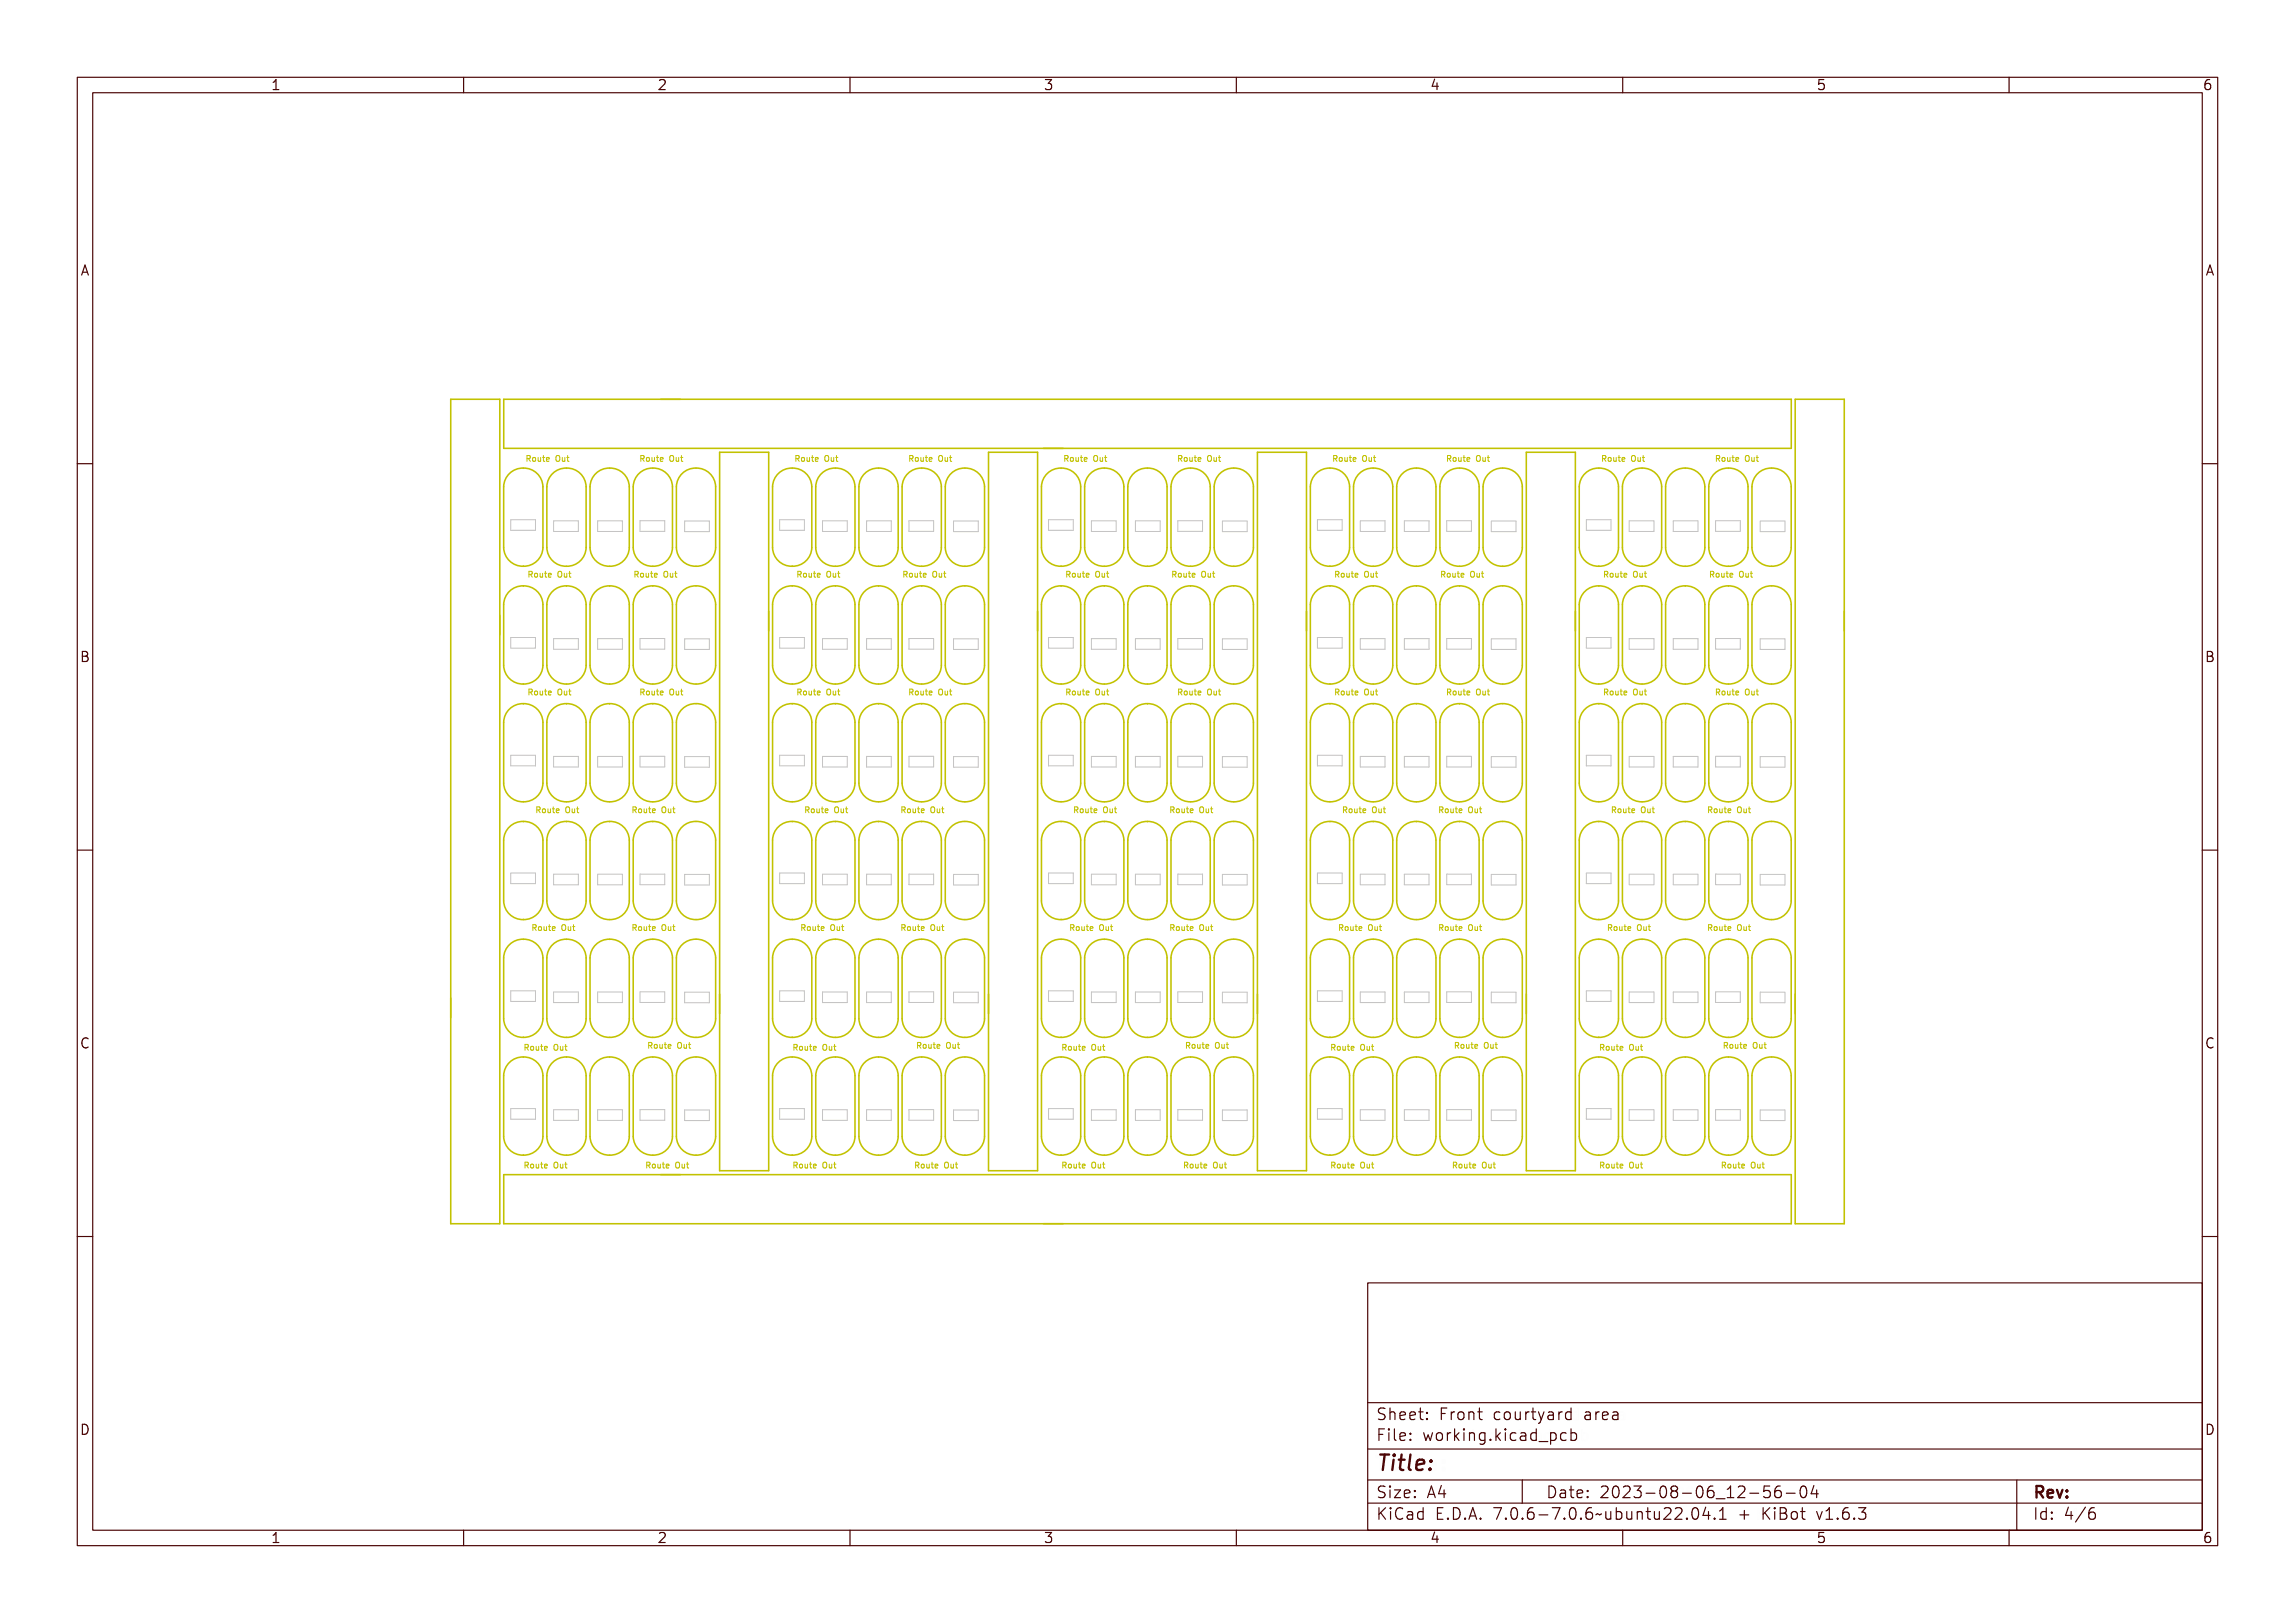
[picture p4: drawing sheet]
<svg xmlns="http://www.w3.org/2000/svg" width="297mm" height="210mm" viewBox="0 0 297 210" stroke-linecap="round" stroke-linejoin="round" font-family="sans-serif">
<defs><g id="words">
<text font-size="2.7" fill="#480000" x="178" y="190.3">Title:</text>
<g font-size="2" fill="#480000">
<text x="178" y="183.7">Sheet: Front courtyard area</text>
<text x="178" y="186.5">File: working.kicad_pcb</text>
<text x="178" y="193.9">Size: A4</text>
<text x="178" y="196.6">KiCad E.D.A. 7.0.6-7.0.6~ubuntu22.04.1 + KiBot v1.6.3</text>
<text x="200" y="193.9">Date: 2023-08-06_12-56-04</text>
<text x="263" y="196.6">Id: 4/6</text>
<text x="263" y="193.9">Rev:</text>
</g>
<g font-size="1.7" fill="#480000">
<text x="35" y="11.7">1</text>
<text x="85" y="11.7">2</text>
<text x="135" y="11.7">3</text>
<text x="185" y="11.7">4</text>
<text x="235" y="11.7">5</text>
<text x="285" y="11.7">6</text>
<text x="10.5" y="35.7">A</text>
<text x="285.5" y="35.7">A</text>
<text x="10.5" y="85.6">B</text>
<text x="285.5" y="85.6">B</text>
<text x="10.5" y="135.7">C</text>
<text x="285.5" y="135.7">C</text>
<text x="10.5" y="185.6">D</text>
<text x="285.5" y="185.6">D</text>
<text x="35" y="199.7">1</text>
<text x="85" y="199.7">2</text>
<text x="135" y="199.7">3</text>
<text x="185" y="199.7">4</text>
<text x="235" y="199.7">5</text>
<text x="285" y="199.7">6</text>
</g>
<g font-size="1" fill="#c2c200">
<text x="68" y="59.8">Route Out</text>
<text x="82.7" y="59.8">Route Out</text>
<text x="102.8" y="59.8">Route Out</text>
<text x="117.5" y="59.8">Route Out</text>
<text x="137.6" y="59.8">Route Out</text>
<text x="152.3" y="59.8">Route Out</text>
<text x="172.4" y="59.8">Route Out</text>
<text x="187.1" y="59.8">Route Out</text>
<text x="207.2" y="59.8">Route Out</text>
<text x="221.9" y="59.8">Route Out</text>
<text x="68.2" y="74.8">Route Out</text>
<text x="82" y="74.8">Route Out</text>
<text x="103" y="74.8">Route Out</text>
<text x="116.8" y="74.8">Route Out</text>
<text x="137.8" y="74.8">Route Out</text>
<text x="151.5" y="74.8">Route Out</text>
<text x="172.6" y="74.8">Route Out</text>
<text x="186.3" y="74.8">Route Out</text>
<text x="207.4" y="74.8">Route Out</text>
<text x="221.1" y="74.8">Route Out</text>
<text x="68.2" y="90">Route Out</text>
<text x="82.7" y="90">Route Out</text>
<text x="103" y="90">Route Out</text>
<text x="117.5" y="90">Route Out</text>
<text x="137.8" y="90">Route Out</text>
<text x="152.3" y="90">Route Out</text>
<text x="172.6" y="90">Route Out</text>
<text x="187.1" y="90">Route Out</text>
<text x="207.4" y="90">Route Out</text>
<text x="221.9" y="90">Route Out</text>
<text x="69.3" y="105.3">Route Out</text>
<text x="81.7" y="105.3">Route Out</text>
<text x="104.1" y="105.3">Route Out</text>
<text x="116.5" y="105.3">Route Out</text>
<text x="138.8" y="105.3">Route Out</text>
<text x="151.3" y="105.3">Route Out</text>
<text x="173.6" y="105.3">Route Out</text>
<text x="186.1" y="105.3">Route Out</text>
<text x="208.4" y="105.3">Route Out</text>
<text x="220.9" y="105.3">Route Out</text>
<text x="68.7" y="120.5">Route Out</text>
<text x="81.7" y="120.5">Route Out</text>
<text x="103.5" y="120.5">Route Out</text>
<text x="116.5" y="120.5">Route Out</text>
<text x="138.3" y="120.5">Route Out</text>
<text x="151.3" y="120.5">Route Out</text>
<text x="173.1" y="120.5">Route Out</text>
<text x="186.1" y="120.5">Route Out</text>
<text x="207.9" y="120.5">Route Out</text>
<text x="220.9" y="120.5">Route Out</text>
<text x="67.7" y="136">Route Out</text>
<text x="83.7" y="135.7">Route Out</text>
<text x="102.5" y="136">Route Out</text>
<text x="118.5" y="135.7">Route Out</text>
<text x="137.3" y="136">Route Out</text>
<text x="153.3" y="135.7">Route Out</text>
<text x="172.1" y="136">Route Out</text>
<text x="188.1" y="135.7">Route Out</text>
<text x="206.9" y="136">Route Out</text>
<text x="222.9" y="135.7">Route Out</text>
<text x="67.7" y="151.2">Route Out</text>
<text x="83.5" y="151.2">Route Out</text>
<text x="102.5" y="151.2">Route Out</text>
<text x="118.3" y="151.2">Route Out</text>
<text x="137.3" y="151.2">Route Out</text>
<text x="153.1" y="151.2">Route Out</text>
<text x="172.1" y="151.2">Route Out</text>
<text x="187.9" y="151.2">Route Out</text>
<text x="206.9" y="151.2">Route Out</text>
<text x="222.7" y="151.2">Route Out</text>
</g>
</g></defs>
<g fill="none" stroke="#c2c2c2" stroke-width=".13">
<path d="M66.1 67.2h3.2v1.4h-3.2zM71.6 67.4h3.2v1.4h-3.2zM77.3 67.4h3.2v1.4h-3.2zM82.8 67.4h3.2v1.4h-3.2zM88.6 67.4h3.2v1.4h-3.2zM100.9 67.2h3.2v1.4h-3.2zM106.4 67.4h3.2v1.4h-3.2zM112.1 67.4h3.2v1.4h-3.2zM117.6 67.4h3.2v1.4h-3.2zM123.4 67.4h3.2v1.4h-3.2zM135.7 67.2h3.2v1.4h-3.2zM141.2 67.4h3.2v1.4h-3.2z"/>
<path d="M146.9 67.4h3.2v1.4h-3.2zM152.4 67.4h3.2v1.4h-3.2zM158.2 67.4h3.2v1.4h-3.2zM170.5 67.2h3.2v1.4h-3.2zM176 67.4h3.2v1.4h-3.2zM181.7 67.4h3.2v1.4h-3.2zM187.2 67.4h3.2v1.4h-3.2zM193 67.4h3.2v1.4h-3.2zM205.3 67.2h3.2v1.4h-3.2zM210.8 67.4h3.2v1.4h-3.2zM216.5 67.4h3.2v1.4h-3.2zM222 67.4h3.2v1.4h-3.2z"/>
<path d="M227.8 67.4h3.2v1.4h-3.2zM66.1 82.5h3.2v1.4h-3.2zM66.1 97.7h3.2v1.4h-3.2zM71.6 97.9h3.2v1.3h-3.2zM71.6 82.6h3.2v1.4h-3.2zM77.3 97.9h3.2v1.4h-3.2zM77.3 82.6h3.2v1.4h-3.2zM82.8 97.9h3.2v1.3h-3.2zM82.8 82.6h3.2v1.4h-3.2zM88.6 97.9h3.2v1.4h-3.2zM88.6 82.7h3.2v1.3h-3.2zM100.9 82.5h3.2v1.4h-3.2z"/>
<path d="M100.9 97.7h3.2v1.4h-3.2zM106.4 82.6h3.2v1.4h-3.2zM106.4 97.9h3.2v1.3h-3.2zM112.1 97.9h3.2v1.4h-3.2zM112.1 82.6h3.2v1.4h-3.2zM117.6 97.9h3.2v1.3h-3.2zM117.6 82.6h3.2v1.4h-3.2zM123.4 97.9h3.2v1.4h-3.2zM123.4 82.7h3.2v1.3h-3.2zM135.7 82.5h3.2v1.4h-3.2zM135.7 97.7h3.2v1.4h-3.2zM141.2 97.9h3.2v1.3h-3.2z"/>
<path d="M141.2 82.6h3.2v1.4h-3.2zM146.9 97.9h3.2v1.4h-3.2zM146.9 82.6h3.2v1.4h-3.2zM152.4 97.9h3.2v1.3h-3.2zM152.4 82.6h3.2v1.4h-3.2zM158.2 97.9h3.2v1.4h-3.2zM158.2 82.7h3.2v1.3h-3.2zM170.5 82.5h3.2v1.4h-3.2zM170.5 97.7h3.2v1.4h-3.2zM176 97.9h3.2v1.3h-3.2zM176 82.6h3.2v1.4h-3.2zM181.7 97.9h3.2v1.4h-3.2z"/>
<path d="M181.7 82.6h3.2v1.4h-3.2zM187.2 97.9h3.2v1.3h-3.2zM187.2 82.6h3.2v1.4h-3.2zM193 82.7h3.2v1.3h-3.2zM193 97.9h3.2v1.4h-3.2zM205.3 82.5h3.2v1.4h-3.2zM205.3 97.7h3.2v1.4h-3.2zM210.8 82.6h3.2v1.4h-3.2zM210.8 97.9h3.2v1.3h-3.2zM216.5 97.9h3.2v1.4h-3.2zM216.5 82.6h3.2v1.4h-3.2zM222 82.6h3.2v1.4h-3.2z"/>
<path d="M222 97.9h3.2v1.3h-3.2zM227.8 97.9h3.2v1.4h-3.2zM227.8 82.7h3.2v1.3h-3.2zM66.1 113h3.2v1.3h-3.2zM71.6 113.1h3.2v1.4h-3.2zM77.3 113.1h3.2v1.4h-3.2zM82.8 113.1h3.2v1.4h-3.2zM88.6 113.1h3.2v1.4h-3.2zM100.9 113h3.2v1.3h-3.2zM106.4 113.1h3.2v1.4h-3.2zM112.1 113.1h3.2v1.4h-3.2zM117.6 113.1h3.2v1.4h-3.2z"/>
<path d="M123.4 113.1h3.2v1.4h-3.2zM135.7 113h3.2v1.3h-3.2zM141.2 113.1h3.2v1.4h-3.2zM146.9 113.1h3.2v1.4h-3.2zM152.4 113.1h3.2v1.4h-3.2zM158.2 113.1h3.2v1.4h-3.2zM170.5 113h3.2v1.3h-3.2zM176 113.1h3.2v1.4h-3.2zM181.7 113.1h3.2v1.4h-3.2zM187.2 113.1h3.2v1.4h-3.2zM193 113.1h3.2v1.4h-3.2zM205.3 113h3.2v1.3h-3.2z"/>
<path d="M210.8 113.1h3.2v1.4h-3.2zM216.5 113.1h3.2v1.4h-3.2zM222 113.1h3.2v1.4h-3.2zM227.8 113.1h3.2v1.4h-3.2zM66.1 128.2h3.2v1.4h-3.2zM71.6 128.4h3.2v1.3h-3.2zM77.3 128.4h3.2v1.3h-3.2zM82.8 128.3h3.2v1.4h-3.2zM88.6 128.4h3.2v1.4h-3.2zM100.9 128.2h3.2v1.4h-3.2zM106.4 128.4h3.2v1.3h-3.2zM112.1 128.4h3.2v1.3h-3.2z"/>
<path d="M117.6 128.3h3.2v1.4h-3.2zM123.4 128.4h3.2v1.4h-3.2zM135.7 128.2h3.2v1.4h-3.2zM141.2 128.4h3.2v1.3h-3.2zM146.9 128.4h3.2v1.3h-3.2zM152.4 128.3h3.2v1.4h-3.2zM158.2 128.4h3.2v1.4h-3.2zM170.5 128.2h3.2v1.4h-3.2zM176 128.4h3.2v1.3h-3.2zM181.7 128.4h3.2v1.3h-3.2zM187.2 128.3h3.2v1.4h-3.2zM193 128.4h3.2v1.4h-3.2z"/>
<path d="M205.3 128.2h3.2v1.4h-3.2zM210.8 128.4h3.2v1.3h-3.2zM216.5 128.4h3.2v1.3h-3.2zM222 128.3h3.2v1.4h-3.2zM227.8 128.4h3.2v1.4h-3.2zM66.1 143.4h3.2v1.4h-3.2zM71.6 143.6h3.2v1.4h-3.2zM77.3 143.6h3.2v1.4h-3.2zM82.8 143.6h3.2v1.4h-3.2zM88.6 143.6h3.2v1.4h-3.2zM100.9 143.4h3.2v1.4h-3.2zM106.4 143.6h3.2v1.4h-3.2z"/>
<path d="M112.1 143.6h3.2v1.4h-3.2zM117.6 143.6h3.2v1.4h-3.2zM123.4 143.6h3.2v1.4h-3.2zM135.7 143.4h3.2v1.4h-3.2zM141.2 143.6h3.2v1.4h-3.2zM146.9 143.6h3.2v1.4h-3.2zM152.4 143.6h3.2v1.4h-3.2zM158.2 143.6h3.2v1.4h-3.2zM170.5 143.4h3.2v1.4h-3.2zM176 143.6h3.2v1.4h-3.2zM181.7 143.6h3.2v1.4h-3.2zM187.2 143.6h3.2v1.4h-3.2z"/>
<path d="M193 143.6h3.2v1.4h-3.2zM205.3 143.4h3.2v1.4h-3.2zM210.8 143.6h3.2v1.4h-3.2zM216.5 143.6h3.2v1.4h-3.2zM222 143.6h3.2v1.4h-3.2zM227.8 143.6h3.2v1.4h-3.2z"/>
</g>
<g fill="none" stroke="#c2c200" stroke-width=".2">
<path d="M58.3 51.7h6.4v106.6h-6.4zM65.2 51.7h166.6v6.3h-166.6zM93.1 58.5h6.4v93h-6.4zM127.9 58.5h6.4v93h-6.4zM162.7 58.5h6.4v93h-6.4zM197.5 58.5h6.4v93h-6.4zM232.3 51.7h6.4v106.6h-6.4zM65.8 61.4a2.56 2.56 0 0 1 2.7-.7 2.56 2.56 0 0 1 1.8 2.3v7.9a2.54 2.54 0 0 1-2.6 2.4 2.54 2.54 0 0 1-2.5-2.4v-7.9l.1-.6zM65.8 76.7a2.56 2.56 0 0 1 2.7-.8 2.56 2.56 0 0 1 1.8 2.3v7.9a2.54 2.54 0 0 1-2.6 2.4 2.54 2.54 0 0 1-2.5-2.4v-7.9l.1-.5zM71.4 61.4a2.56 2.56 0 0 1 2.7-.7 2.56 2.56 0 0 1 1.8 2.3v7.9a2.54 2.54 0 0 1-2.6 2.4 2.54 2.54 0 0 1-2.5-2.4v-7.9v-.6zM71.4 76.7a2.56 2.56 0 0 1 2.7-.8 2.56 2.56 0 0 1 1.8 2.3v7.9a2.54 2.54 0 0 1-2.6 2.4 2.54 2.54 0 0 1-2.5-2.4v-7.9v-.5zM76.9 76.7a2.56 2.56 0 0 1 2.8-.8 2.56 2.56 0 0 1 1.7 2.3v7.9a2.54 2.54 0 0 1-2.5 2.4 2.54 2.54 0 0 1-2.5-2.4v-7.9v-.5z"/>
<path d="M76.9 61.4a2.56 2.56 0 0 1 2.8-.7 2.56 2.56 0 0 1 1.7 2.3v7.9a2.54 2.54 0 0 1-2.5 2.4 2.54 2.54 0 0 1-2.5-2.4v-7.9v-.6zM82.5 76.7a2.56 2.56 0 0 1 2.8-.8 2.56 2.56 0 0 1 1.7 2.3v7.9a2.54 2.54 0 0 1-2.5 2.4 2.54 2.54 0 0 1-2.6-2.4v-7.9l.1-.5zM82.5 61.4a2.56 2.56 0 0 1 2.8-.7 2.56 2.56 0 0 1 1.7 2.3v7.9a2.54 2.54 0 0 1-2.5 2.4 2.54 2.54 0 0 1-2.6-2.4v-7.9l.1-.6zM88.1 76.7a2.56 2.56 0 0 1 2.8-.8 2.56 2.56 0 0 1 1.7 2.3v7.9a2.54 2.54 0 0 1-2.5 2.4 2.54 2.54 0 0 1-2.6-2.4v-7.9l.1-.5zM88.1 61.4a2.56 2.56 0 0 1 2.8-.7 2.56 2.56 0 0 1 1.7 2.3v7.9a2.54 2.54 0 0 1-2.5 2.4 2.54 2.54 0 0 1-2.6-2.4v-7.9l.1-.6zM100.6 76.7a2.56 2.56 0 0 1 2.7-.8 2.56 2.56 0 0 1 1.8 2.3v7.9a2.54 2.54 0 0 1-2.6 2.4 2.54 2.54 0 0 1-2.5-2.4v-7.9l.1-.5zM100.6 61.4a2.56 2.56 0 0 1 2.7-.7 2.56 2.56 0 0 1 1.8 2.3v7.9a2.54 2.54 0 0 1-2.6 2.4 2.54 2.54 0 0 1-2.5-2.4v-7.9l.1-.6zM106.2 76.7a2.56 2.56 0 0 1 2.7-.8 2.56 2.56 0 0 1 1.7 2.3v7.9a2.54 2.54 0 0 1-2.5 2.4 2.54 2.54 0 0 1-2.5-2.4v-7.9v-.5zM106.2 61.4a2.56 2.56 0 0 1 2.7-.7 2.56 2.56 0 0 1 1.7 2.3v7.9a2.54 2.54 0 0 1-2.5 2.4 2.54 2.54 0 0 1-2.5-2.4v-7.9v-.6zM111.7 76.7a2.56 2.56 0 0 1 2.8-.8 2.56 2.56 0 0 1 1.7 2.3v7.9a2.54 2.54 0 0 1-2.5 2.4 2.54 2.54 0 0 1-2.5-2.4v-7.9v-.5zM111.7 61.4a2.56 2.56 0 0 1 2.8-.7 2.56 2.56 0 0 1 1.7 2.3v7.9a2.54 2.54 0 0 1-2.5 2.4 2.54 2.54 0 0 1-2.5-2.4v-7.9v-.6zM117.3 61.4a2.56 2.56 0 0 1 2.8-.7 2.56 2.56 0 0 1 1.7 2.3v7.9a2.54 2.54 0 0 1-2.5 2.4 2.54 2.54 0 0 1-2.6-2.4v-7.9l.1-.6z"/>
<path d="M117.3 76.7a2.56 2.56 0 0 1 2.8-.8 2.56 2.56 0 0 1 1.7 2.3v7.9a2.54 2.54 0 0 1-2.5 2.4 2.54 2.54 0 0 1-2.6-2.4v-7.9l.1-.5zM122.9 76.7a2.56 2.56 0 0 1 2.8-.8 2.56 2.56 0 0 1 1.7 2.3v7.9a2.54 2.54 0 0 1-2.5 2.4 2.54 2.54 0 0 1-2.6-2.4v-7.9l.1-.5zM122.9 61.4a2.56 2.56 0 0 1 2.8-.7 2.56 2.56 0 0 1 1.7 2.3v7.9a2.54 2.54 0 0 1-2.5 2.4 2.54 2.54 0 0 1-2.6-2.4v-7.9l.1-.6zM135.4 61.4a2.56 2.56 0 0 1 2.7-.7 2.56 2.56 0 0 1 1.8 2.3v7.9a2.54 2.54 0 0 1-2.6 2.4 2.54 2.54 0 0 1-2.5-2.4v-7.9l.1-.6zM135.4 76.7a2.56 2.56 0 0 1 2.7-.8 2.56 2.56 0 0 1 1.8 2.3v7.9a2.54 2.54 0 0 1-2.6 2.4 2.54 2.54 0 0 1-2.5-2.4v-7.9l.1-.5zM140.9 76.7a2.56 2.56 0 0 1 2.8-.8 2.56 2.56 0 0 1 1.7 2.3v7.9a2.54 2.54 0 0 1-2.5 2.4 2.54 2.54 0 0 1-2.5-2.4v-7.9v-.5zM140.9 61.4a2.56 2.56 0 0 1 2.8-.7 2.56 2.56 0 0 1 1.7 2.3v7.9a2.54 2.54 0 0 1-2.5 2.4 2.54 2.54 0 0 1-2.5-2.4v-7.9v-.6zM146.5 76.7a2.56 2.56 0 0 1 2.8-.8 2.56 2.56 0 0 1 1.7 2.3v7.9a2.54 2.54 0 0 1-2.5 2.4 2.54 2.54 0 0 1-2.5-2.4v-7.9v-.5zM146.5 61.4a2.56 2.56 0 0 1 2.8-.7 2.56 2.56 0 0 1 1.7 2.3v7.9a2.54 2.54 0 0 1-2.5 2.4 2.54 2.54 0 0 1-2.5-2.4v-7.9v-.6zM152.1 61.4a2.56 2.56 0 0 1 2.8-.7 2.56 2.56 0 0 1 1.7 2.3v7.9a2.54 2.54 0 0 1-2.5 2.4 2.54 2.54 0 0 1-2.6-2.4v-7.9l.1-.6zM152.1 76.7a2.56 2.56 0 0 1 2.8-.8 2.56 2.56 0 0 1 1.7 2.3v7.9a2.54 2.54 0 0 1-2.5 2.4 2.54 2.54 0 0 1-2.6-2.4v-7.9l.1-.5zM157.7 61.4a2.56 2.56 0 0 1 2.8-.7 2.56 2.56 0 0 1 1.7 2.3v7.9a2.54 2.54 0 0 1-2.5 2.4 2.54 2.54 0 0 1-2.6-2.4v-7.9l.1-.6z"/>
<path d="M157.7 76.7a2.56 2.56 0 0 1 2.8-.8 2.56 2.56 0 0 1 1.7 2.3v7.9a2.54 2.54 0 0 1-2.5 2.4 2.54 2.54 0 0 1-2.6-2.4v-7.9l.1-.5zM170.2 61.4a2.56 2.56 0 0 1 2.7-.7 2.56 2.56 0 0 1 1.8 2.3v7.9a2.54 2.54 0 0 1-2.6 2.4 2.54 2.54 0 0 1-2.5-2.4v-7.9l.1-.6zM170.2 76.7a2.56 2.56 0 0 1 2.7-.8 2.56 2.56 0 0 1 1.8 2.3v7.9a2.54 2.54 0 0 1-2.6 2.4 2.54 2.54 0 0 1-2.5-2.4v-7.9l.1-.5zM175.7 76.7a2.56 2.56 0 0 1 2.8-.8 2.56 2.56 0 0 1 1.7 2.3v7.9a2.54 2.54 0 0 1-2.5 2.4 2.54 2.54 0 0 1-2.5-2.4v-7.9v-.5zM175.7 61.4a2.56 2.56 0 0 1 2.8-.7 2.56 2.56 0 0 1 1.7 2.3v7.9a2.54 2.54 0 0 1-2.5 2.4 2.54 2.54 0 0 1-2.5-2.4v-7.9v-.6zM181.3 61.4a2.56 2.56 0 0 1 2.8-.7 2.56 2.56 0 0 1 1.7 2.3v7.9a2.54 2.54 0 0 1-2.5 2.4 2.54 2.54 0 0 1-2.5-2.4v-7.9v-.6zM181.3 76.7a2.56 2.56 0 0 1 2.8-.8 2.56 2.56 0 0 1 1.7 2.3v7.9a2.54 2.54 0 0 1-2.5 2.4 2.54 2.54 0 0 1-2.5-2.4v-7.9v-.5zM186.9 76.7a2.56 2.56 0 0 1 2.8-.8 2.56 2.56 0 0 1 1.7 2.3v7.9a2.54 2.54 0 0 1-2.5 2.4 2.54 2.54 0 0 1-2.6-2.4v-7.9l.1-.5zM186.9 61.4a2.56 2.56 0 0 1 2.8-.7 2.56 2.56 0 0 1 1.7 2.3v7.9a2.54 2.54 0 0 1-2.5 2.4 2.54 2.54 0 0 1-2.6-2.4v-7.9l.1-.6zM192.5 76.7a2.56 2.56 0 0 1 2.8-.8 2.56 2.56 0 0 1 1.7 2.3v7.9a2.54 2.54 0 0 1-2.5 2.4 2.54 2.54 0 0 1-2.6-2.4v-7.9l.1-.5zM192.5 61.4a2.56 2.56 0 0 1 2.8-.7 2.56 2.56 0 0 1 1.7 2.3v7.9a2.54 2.54 0 0 1-2.5 2.4 2.54 2.54 0 0 1-2.6-2.4v-7.9l.1-.6zM205 76.7a2.56 2.56 0 0 1 2.7-.8 2.56 2.56 0 0 1 1.8 2.3v7.9a2.54 2.54 0 0 1-2.6 2.4 2.54 2.54 0 0 1-2.5-2.4v-7.9l.1-.5z"/>
<path d="M205 61.4a2.56 2.56 0 0 1 2.7-.7 2.56 2.56 0 0 1 1.8 2.3v7.9a2.54 2.54 0 0 1-2.6 2.4 2.54 2.54 0 0 1-2.5-2.4v-7.9l.1-.6zM210.5 61.4a2.56 2.56 0 0 1 2.8-.7 2.56 2.56 0 0 1 1.7 2.3v7.9a2.54 2.54 0 0 1-2.5 2.4 2.54 2.54 0 0 1-2.5-2.4v-7.9v-.6zM210.5 76.7a2.56 2.56 0 0 1 2.8-.8 2.56 2.56 0 0 1 1.7 2.3v7.9a2.54 2.54 0 0 1-2.5 2.4 2.54 2.54 0 0 1-2.5-2.4v-7.9v-.5zM216.1 76.7a2.56 2.56 0 0 1 2.8-.8 2.56 2.56 0 0 1 1.7 2.3v7.9a2.54 2.54 0 0 1-2.5 2.4 2.54 2.54 0 0 1-2.5-2.4v-7.9v-.5zM216.1 61.4a2.56 2.56 0 0 1 2.8-.7 2.56 2.56 0 0 1 1.7 2.3v7.9a2.54 2.54 0 0 1-2.5 2.4 2.54 2.54 0 0 1-2.5-2.4v-7.9v-.6zM221.7 61.4a2.56 2.56 0 0 1 2.8-.7 2.56 2.56 0 0 1 1.7 2.3v7.9a2.54 2.54 0 0 1-2.5 2.4 2.54 2.54 0 0 1-2.6-2.4v-7.9l.1-.6zM221.7 76.7a2.56 2.56 0 0 1 2.8-.8 2.56 2.56 0 0 1 1.7 2.3v7.9a2.54 2.54 0 0 1-2.5 2.4 2.54 2.54 0 0 1-2.6-2.4v-7.9l.1-.5zM227.3 61.4a2.56 2.56 0 0 1 2.8-.7 2.56 2.56 0 0 1 1.7 2.3v7.9a2.54 2.54 0 0 1-2.5 2.4 2.54 2.54 0 0 1-2.6-2.4v-7.9l.1-.6zM227.3 76.7a2.56 2.56 0 0 1 2.8-.8 2.56 2.56 0 0 1 1.7 2.3v7.9a2.54 2.54 0 0 1-2.5 2.4 2.54 2.54 0 0 1-2.6-2.4v-7.9l.1-.5zM65.8 91.9a2.56 2.56 0 0 1 2.7-.7 2.56 2.56 0 0 1 1.8 2.3v7.8a2.54 2.54 0 0 1-2.6 2.4 2.54 2.54 0 0 1-2.5-2.4v-7.8l.1-.6zM71.4 91.9a2.56 2.56 0 0 1 2.7-.7 2.56 2.56 0 0 1 1.8 2.3v7.8a2.54 2.54 0 0 1-2.6 2.4 2.54 2.54 0 0 1-2.5-2.4v-7.8v-.6zM76.9 91.9a2.56 2.56 0 0 1 2.8-.7 2.56 2.56 0 0 1 1.7 2.3v7.8a2.54 2.54 0 0 1-2.5 2.4 2.54 2.54 0 0 1-2.5-2.4v-7.8v-.6z"/>
<path d="M82.5 91.9a2.56 2.56 0 0 1 2.8-.7 2.56 2.56 0 0 1 1.7 2.3v7.8a2.54 2.54 0 0 1-2.5 2.4 2.54 2.54 0 0 1-2.6-2.4v-7.8l.1-.6zM88.1 91.9a2.56 2.56 0 0 1 2.8-.7 2.56 2.56 0 0 1 1.7 2.3v7.8a2.54 2.54 0 0 1-2.5 2.4 2.54 2.54 0 0 1-2.6-2.4v-7.8l.1-.6zM100.6 91.9a2.56 2.56 0 0 1 2.7-.7 2.56 2.56 0 0 1 1.8 2.3v7.8a2.54 2.54 0 0 1-2.6 2.4 2.54 2.54 0 0 1-2.5-2.4v-7.8l.1-.6zM106.2 91.9a2.56 2.56 0 0 1 2.7-.7 2.56 2.56 0 0 1 1.7 2.3v7.8a2.54 2.54 0 0 1-2.5 2.4 2.54 2.54 0 0 1-2.5-2.4v-7.8v-.6zM111.7 91.9a2.56 2.56 0 0 1 2.8-.7 2.56 2.56 0 0 1 1.7 2.3v7.8a2.54 2.54 0 0 1-2.5 2.4 2.54 2.54 0 0 1-2.5-2.4v-7.8v-.6zM117.3 91.9a2.56 2.56 0 0 1 2.8-.7 2.56 2.56 0 0 1 1.7 2.3v7.8a2.54 2.54 0 0 1-2.5 2.4 2.54 2.54 0 0 1-2.6-2.4v-7.8l.1-.6zM122.9 91.9a2.56 2.56 0 0 1 2.8-.7 2.56 2.56 0 0 1 1.7 2.3v7.8a2.54 2.54 0 0 1-2.5 2.4 2.54 2.54 0 0 1-2.6-2.4v-7.8l.1-.6zM135.4 91.9a2.56 2.56 0 0 1 2.7-.7 2.56 2.56 0 0 1 1.8 2.3v7.8a2.54 2.54 0 0 1-2.6 2.4 2.54 2.54 0 0 1-2.5-2.4v-7.8l.1-.6zM140.9 91.9a2.56 2.56 0 0 1 2.8-.7 2.56 2.56 0 0 1 1.7 2.3v7.8a2.54 2.54 0 0 1-2.5 2.4 2.54 2.54 0 0 1-2.5-2.4v-7.8v-.6zM146.5 91.9a2.56 2.56 0 0 1 2.8-.7 2.56 2.56 0 0 1 1.7 2.3v7.8a2.54 2.54 0 0 1-2.5 2.4 2.54 2.54 0 0 1-2.5-2.4v-7.8v-.6zM152.1 91.9a2.56 2.56 0 0 1 2.8-.7 2.56 2.56 0 0 1 1.7 2.3v7.8a2.54 2.54 0 0 1-2.5 2.4 2.54 2.54 0 0 1-2.6-2.4v-7.8l.1-.6zM157.7 91.9a2.56 2.56 0 0 1 2.8-.7 2.56 2.56 0 0 1 1.7 2.3v7.8a2.54 2.54 0 0 1-2.5 2.4 2.54 2.54 0 0 1-2.6-2.4v-7.8l.1-.6z"/>
<path d="M170.2 91.9a2.56 2.56 0 0 1 2.7-.7 2.56 2.56 0 0 1 1.8 2.3v7.8a2.54 2.54 0 0 1-2.6 2.4 2.54 2.54 0 0 1-2.5-2.4v-7.8l.1-.6zM175.7 91.9a2.56 2.56 0 0 1 2.8-.7 2.56 2.56 0 0 1 1.7 2.3v7.8a2.54 2.54 0 0 1-2.5 2.4 2.54 2.54 0 0 1-2.5-2.4v-7.8v-.6zM181.3 91.9a2.56 2.56 0 0 1 2.8-.7 2.56 2.56 0 0 1 1.7 2.3v7.8a2.54 2.54 0 0 1-2.5 2.4 2.54 2.54 0 0 1-2.5-2.4v-7.8v-.6zM186.9 91.9a2.56 2.56 0 0 1 2.8-.7 2.56 2.56 0 0 1 1.7 2.3v7.8a2.54 2.54 0 0 1-2.5 2.4 2.54 2.54 0 0 1-2.6-2.4v-7.8l.1-.6zM192.5 91.9a2.56 2.56 0 0 1 2.8-.7 2.56 2.56 0 0 1 1.7 2.3v7.8a2.54 2.54 0 0 1-2.5 2.4 2.54 2.54 0 0 1-2.6-2.4v-7.8l.1-.6zM205 91.9a2.56 2.56 0 0 1 2.7-.7 2.56 2.56 0 0 1 1.8 2.3v7.8a2.54 2.54 0 0 1-2.6 2.4 2.54 2.54 0 0 1-2.5-2.4v-7.8l.1-.6zM210.5 91.9a2.56 2.56 0 0 1 2.8-.7 2.56 2.56 0 0 1 1.7 2.3v7.8a2.54 2.54 0 0 1-2.5 2.4 2.54 2.54 0 0 1-2.5-2.4v-7.8v-.6zM216.1 91.9a2.56 2.56 0 0 1 2.8-.7 2.56 2.56 0 0 1 1.7 2.3v7.8a2.54 2.54 0 0 1-2.5 2.4 2.54 2.54 0 0 1-2.5-2.4v-7.8v-.6zM221.7 91.9a2.56 2.56 0 0 1 2.8-.7 2.56 2.56 0 0 1 1.7 2.3v7.8a2.54 2.54 0 0 1-2.5 2.4 2.54 2.54 0 0 1-2.6-2.4v-7.8l.1-.6zM227.3 91.9a2.56 2.56 0 0 1 2.8-.7 2.56 2.56 0 0 1 1.7 2.3v7.8a2.54 2.54 0 0 1-2.5 2.4 2.54 2.54 0 0 1-2.6-2.4v-7.8l.1-.6zM65.8 107.2a2.56 2.56 0 0 1 2.7-.8 2.56 2.56 0 0 1 1.8 2.3v7.9a2.54 2.54 0 0 1-2.6 2.4 2.54 2.54 0 0 1-2.5-2.4v-7.9l.1-.6zM71.4 107.2a2.56 2.56 0 0 1 2.7-.8 2.56 2.56 0 0 1 1.8 2.3v7.9a2.54 2.54 0 0 1-2.6 2.4 2.54 2.54 0 0 1-2.5-2.4v-7.9v-.6z"/>
<path d="M76.9 107.2a2.56 2.56 0 0 1 2.8-.8 2.56 2.56 0 0 1 1.7 2.3v7.9a2.54 2.54 0 0 1-2.5 2.4 2.54 2.54 0 0 1-2.5-2.4v-7.9v-.6zM82.5 107.2a2.56 2.56 0 0 1 2.8-.8 2.56 2.56 0 0 1 1.7 2.3v7.9a2.54 2.54 0 0 1-2.5 2.4 2.54 2.54 0 0 1-2.6-2.4v-7.9l.1-.6zM88.1 107.2a2.56 2.56 0 0 1 2.8-.8 2.56 2.56 0 0 1 1.7 2.3v7.9a2.54 2.54 0 0 1-2.5 2.4 2.54 2.54 0 0 1-2.6-2.4v-7.9l.1-.6zM100.6 107.2a2.56 2.56 0 0 1 2.7-.8 2.56 2.56 0 0 1 1.8 2.3v7.9a2.54 2.54 0 0 1-2.6 2.4 2.54 2.54 0 0 1-2.5-2.4v-7.9l.1-.6zM106.2 107.2a2.56 2.56 0 0 1 2.7-.8 2.56 2.56 0 0 1 1.7 2.3v7.9a2.54 2.54 0 0 1-2.5 2.4 2.54 2.54 0 0 1-2.5-2.4v-7.9v-.6zM111.7 107.2a2.56 2.56 0 0 1 2.8-.8 2.56 2.56 0 0 1 1.7 2.3v7.9a2.54 2.54 0 0 1-2.5 2.4 2.54 2.54 0 0 1-2.5-2.4v-7.9v-.6zM117.3 107.2a2.56 2.56 0 0 1 2.8-.8 2.56 2.56 0 0 1 1.7 2.3v7.9a2.54 2.54 0 0 1-2.5 2.4 2.54 2.54 0 0 1-2.6-2.4v-7.9l.1-.6zM122.9 107.2a2.56 2.56 0 0 1 2.8-.8 2.56 2.56 0 0 1 1.7 2.3v7.9a2.54 2.54 0 0 1-2.5 2.4 2.54 2.54 0 0 1-2.6-2.4v-7.9l.1-.6zM135.4 107.2a2.56 2.56 0 0 1 2.7-.8 2.56 2.56 0 0 1 1.8 2.3v7.9a2.54 2.54 0 0 1-2.6 2.4 2.54 2.54 0 0 1-2.5-2.4v-7.9l.1-.6zM140.9 107.2a2.56 2.56 0 0 1 2.8-.8 2.56 2.56 0 0 1 1.7 2.3v7.9a2.54 2.54 0 0 1-2.5 2.4 2.54 2.54 0 0 1-2.5-2.4v-7.9v-.6zM146.5 107.2a2.56 2.56 0 0 1 2.8-.8 2.56 2.56 0 0 1 1.7 2.3v7.9a2.54 2.54 0 0 1-2.5 2.4 2.54 2.54 0 0 1-2.5-2.4v-7.9v-.6zM152.1 107.2a2.56 2.56 0 0 1 2.8-.8 2.56 2.56 0 0 1 1.7 2.3v7.9a2.54 2.54 0 0 1-2.5 2.4 2.54 2.54 0 0 1-2.6-2.4v-7.9l.1-.6z"/>
<path d="M157.7 107.2a2.56 2.56 0 0 1 2.8-.8 2.56 2.56 0 0 1 1.7 2.3v7.9a2.54 2.54 0 0 1-2.5 2.4 2.54 2.54 0 0 1-2.6-2.4v-7.9l.1-.6zM170.2 107.2a2.56 2.56 0 0 1 2.7-.8 2.56 2.56 0 0 1 1.8 2.3v7.9a2.54 2.54 0 0 1-2.6 2.4 2.54 2.54 0 0 1-2.5-2.4v-7.9l.1-.6zM175.7 107.2a2.56 2.56 0 0 1 2.8-.8 2.56 2.56 0 0 1 1.7 2.3v7.9a2.54 2.54 0 0 1-2.5 2.4 2.54 2.54 0 0 1-2.5-2.4v-7.9v-.6zM181.3 107.2a2.56 2.56 0 0 1 2.8-.8 2.56 2.56 0 0 1 1.7 2.3v7.9a2.54 2.54 0 0 1-2.5 2.4 2.54 2.54 0 0 1-2.5-2.4v-7.9v-.6zM186.9 107.2a2.56 2.56 0 0 1 2.8-.8 2.56 2.56 0 0 1 1.7 2.3v7.9a2.54 2.54 0 0 1-2.5 2.4 2.54 2.54 0 0 1-2.6-2.4v-7.9l.1-.6zM192.5 107.2a2.56 2.56 0 0 1 2.8-.8 2.56 2.56 0 0 1 1.7 2.3v7.9a2.54 2.54 0 0 1-2.5 2.4 2.54 2.54 0 0 1-2.6-2.4v-7.9l.1-.6zM205 107.2a2.56 2.56 0 0 1 2.7-.8 2.56 2.56 0 0 1 1.8 2.3v7.9a2.54 2.54 0 0 1-2.6 2.4 2.54 2.54 0 0 1-2.5-2.4v-7.9l.1-.6zM210.5 107.2a2.56 2.56 0 0 1 2.8-.8 2.56 2.56 0 0 1 1.7 2.3v7.9a2.54 2.54 0 0 1-2.5 2.4 2.54 2.54 0 0 1-2.5-2.4v-7.9v-.6zM216.1 107.2a2.56 2.56 0 0 1 2.8-.8 2.56 2.56 0 0 1 1.7 2.3v7.9a2.54 2.54 0 0 1-2.5 2.4 2.54 2.54 0 0 1-2.5-2.4v-7.9v-.6zM221.7 107.2a2.56 2.56 0 0 1 2.8-.8 2.56 2.56 0 0 1 1.7 2.3v7.9a2.54 2.54 0 0 1-2.5 2.4 2.54 2.54 0 0 1-2.6-2.4v-7.9l.1-.6zM227.3 107.2a2.56 2.56 0 0 1 2.8-.8 2.56 2.56 0 0 1 1.7 2.3v7.9a2.54 2.54 0 0 1-2.5 2.4 2.54 2.54 0 0 1-2.6-2.4v-7.9l.1-.6zM65.8 137.6a2.56 2.56 0 0 1 2.7-.7 2.56 2.56 0 0 1 1.8 2.3v7.9a2.54 2.54 0 0 1-2.6 2.4 2.54 2.54 0 0 1-2.5-2.4v-7.9l.1-.6z"/>
<path d="M65.8 122.4a2.56 2.56 0 0 1 2.7-.8 2.56 2.56 0 0 1 1.8 2.3v7.9a2.54 2.54 0 0 1-2.6 2.4 2.54 2.54 0 0 1-2.5-2.4v-7.9l.1-.5zM71.4 122.4a2.56 2.56 0 0 1 2.7-.8 2.56 2.56 0 0 1 1.8 2.3v7.9a2.54 2.54 0 0 1-2.6 2.4 2.54 2.54 0 0 1-2.5-2.4v-7.9v-.5zM71.4 137.6a2.56 2.56 0 0 1 2.7-.7 2.56 2.56 0 0 1 1.8 2.3v7.9a2.54 2.54 0 0 1-2.6 2.4 2.54 2.54 0 0 1-2.5-2.4v-7.9v-.6zM76.9 122.4a2.56 2.56 0 0 1 2.8-.8 2.56 2.56 0 0 1 1.7 2.3v7.9a2.54 2.54 0 0 1-2.5 2.4 2.54 2.54 0 0 1-2.5-2.4v-7.9v-.5zM76.9 137.6a2.56 2.56 0 0 1 2.8-.7 2.56 2.56 0 0 1 1.7 2.3v7.9a2.54 2.54 0 0 1-2.5 2.4 2.54 2.54 0 0 1-2.5-2.4v-7.9v-.6zM82.5 122.4a2.56 2.56 0 0 1 2.8-.8 2.56 2.56 0 0 1 1.7 2.3v7.9a2.54 2.54 0 0 1-2.5 2.4 2.54 2.54 0 0 1-2.6-2.4v-7.9l.1-.5zM82.5 137.6a2.56 2.56 0 0 1 2.8-.7 2.56 2.56 0 0 1 1.7 2.3v7.9a2.54 2.54 0 0 1-2.5 2.4 2.54 2.54 0 0 1-2.6-2.4v-7.9l.1-.6zM88.1 122.4a2.56 2.56 0 0 1 2.8-.8 2.56 2.56 0 0 1 1.7 2.3v7.9a2.54 2.54 0 0 1-2.5 2.4 2.54 2.54 0 0 1-2.6-2.4v-7.9l.1-.5zM88.1 137.6a2.56 2.56 0 0 1 2.8-.7 2.56 2.56 0 0 1 1.7 2.3v7.9a2.54 2.54 0 0 1-2.5 2.4 2.54 2.54 0 0 1-2.6-2.4v-7.9l.1-.6zM100.6 137.6a2.56 2.56 0 0 1 2.7-.7 2.56 2.56 0 0 1 1.8 2.3v7.9a2.54 2.54 0 0 1-2.6 2.4 2.54 2.54 0 0 1-2.5-2.4v-7.9l.1-.6zM100.6 122.4a2.56 2.56 0 0 1 2.7-.8 2.56 2.56 0 0 1 1.8 2.3v7.9a2.54 2.54 0 0 1-2.6 2.4 2.54 2.54 0 0 1-2.5-2.4v-7.9l.1-.5zM106.2 137.6a2.56 2.56 0 0 1 2.7-.7 2.56 2.56 0 0 1 1.7 2.3v7.9a2.54 2.54 0 0 1-2.5 2.4 2.54 2.54 0 0 1-2.5-2.4v-7.9v-.6z"/>
<path d="M106.2 122.4a2.56 2.56 0 0 1 2.7-.8 2.56 2.56 0 0 1 1.7 2.3v7.9a2.54 2.54 0 0 1-2.5 2.4 2.54 2.54 0 0 1-2.5-2.4v-7.9v-.5zM111.7 122.4a2.56 2.56 0 0 1 2.8-.8 2.56 2.56 0 0 1 1.7 2.3v7.9a2.54 2.54 0 0 1-2.5 2.4 2.54 2.54 0 0 1-2.5-2.4v-7.9v-.5zM111.7 137.6a2.56 2.56 0 0 1 2.8-.7 2.56 2.56 0 0 1 1.7 2.3v7.9a2.54 2.54 0 0 1-2.5 2.4 2.54 2.54 0 0 1-2.5-2.4v-7.9v-.6zM117.3 137.6a2.56 2.56 0 0 1 2.8-.7 2.56 2.56 0 0 1 1.7 2.3v7.9a2.54 2.54 0 0 1-2.5 2.4 2.54 2.54 0 0 1-2.6-2.4v-7.9l.1-.6zM117.3 122.4a2.56 2.56 0 0 1 2.8-.8 2.56 2.56 0 0 1 1.7 2.3v7.9a2.54 2.54 0 0 1-2.5 2.4 2.54 2.54 0 0 1-2.6-2.4v-7.9l.1-.5zM122.9 137.6a2.56 2.56 0 0 1 2.8-.7 2.56 2.56 0 0 1 1.7 2.3v7.9a2.54 2.54 0 0 1-2.5 2.4 2.54 2.54 0 0 1-2.6-2.4v-7.9l.1-.6zM122.9 122.4a2.56 2.56 0 0 1 2.8-.8 2.56 2.56 0 0 1 1.7 2.3v7.9a2.54 2.54 0 0 1-2.5 2.4 2.54 2.54 0 0 1-2.6-2.4v-7.9l.1-.5zM135.4 122.4a2.56 2.56 0 0 1 2.7-.8 2.56 2.56 0 0 1 1.8 2.3v7.9a2.54 2.54 0 0 1-2.6 2.4 2.54 2.54 0 0 1-2.5-2.4v-7.9l.1-.5zM135.4 137.6a2.56 2.56 0 0 1 2.7-.7 2.56 2.56 0 0 1 1.8 2.3v7.9a2.54 2.54 0 0 1-2.6 2.4 2.54 2.54 0 0 1-2.5-2.4v-7.9l.1-.6zM140.9 122.4a2.56 2.56 0 0 1 2.8-.8 2.56 2.56 0 0 1 1.7 2.3v7.9a2.54 2.54 0 0 1-2.5 2.4 2.54 2.54 0 0 1-2.5-2.4v-7.9v-.5zM140.9 137.6a2.56 2.56 0 0 1 2.8-.7 2.56 2.56 0 0 1 1.7 2.3v7.9a2.54 2.54 0 0 1-2.5 2.4 2.54 2.54 0 0 1-2.5-2.4v-7.9v-.6zM146.5 122.4a2.56 2.56 0 0 1 2.8-.8 2.56 2.56 0 0 1 1.7 2.3v7.9a2.54 2.54 0 0 1-2.5 2.4 2.54 2.54 0 0 1-2.5-2.4v-7.9v-.5z"/>
<path d="M146.5 137.6a2.56 2.56 0 0 1 2.8-.7 2.56 2.56 0 0 1 1.7 2.3v7.9a2.54 2.54 0 0 1-2.5 2.4 2.54 2.54 0 0 1-2.5-2.4v-7.9v-.6zM152.1 137.6a2.56 2.56 0 0 1 2.8-.7 2.56 2.56 0 0 1 1.7 2.3v7.9a2.54 2.54 0 0 1-2.5 2.4 2.54 2.54 0 0 1-2.6-2.4v-7.9l.1-.6zM152.1 122.4a2.56 2.56 0 0 1 2.8-.8 2.56 2.56 0 0 1 1.7 2.3v7.9a2.54 2.54 0 0 1-2.5 2.4 2.54 2.54 0 0 1-2.6-2.4v-7.9l.1-.5zM157.7 137.6a2.56 2.56 0 0 1 2.8-.7 2.56 2.56 0 0 1 1.7 2.3v7.9a2.54 2.54 0 0 1-2.5 2.4 2.54 2.54 0 0 1-2.6-2.4v-7.9l.1-.6zM157.7 122.4a2.56 2.56 0 0 1 2.8-.8 2.56 2.56 0 0 1 1.7 2.3v7.9a2.54 2.54 0 0 1-2.5 2.4 2.54 2.54 0 0 1-2.6-2.4v-7.9l.1-.5zM170.2 122.4a2.56 2.56 0 0 1 2.7-.8 2.56 2.56 0 0 1 1.8 2.3v7.9a2.54 2.54 0 0 1-2.6 2.4 2.54 2.54 0 0 1-2.5-2.4v-7.9l.1-.5zM170.2 137.6a2.56 2.56 0 0 1 2.7-.7 2.56 2.56 0 0 1 1.8 2.3v7.9a2.54 2.54 0 0 1-2.6 2.4 2.54 2.54 0 0 1-2.5-2.4v-7.9l.1-.6zM175.7 122.4a2.56 2.56 0 0 1 2.8-.8 2.56 2.56 0 0 1 1.7 2.3v7.9a2.54 2.54 0 0 1-2.5 2.4 2.54 2.54 0 0 1-2.5-2.4v-7.9v-.5zM175.7 137.6a2.56 2.56 0 0 1 2.8-.7 2.56 2.56 0 0 1 1.7 2.3v7.9a2.54 2.54 0 0 1-2.5 2.4 2.54 2.54 0 0 1-2.5-2.4v-7.9v-.6zM181.3 137.6a2.56 2.56 0 0 1 2.8-.7 2.56 2.56 0 0 1 1.7 2.3v7.9a2.54 2.54 0 0 1-2.5 2.4 2.54 2.54 0 0 1-2.5-2.4v-7.9v-.6zM181.3 122.4a2.56 2.56 0 0 1 2.8-.8 2.56 2.56 0 0 1 1.7 2.3v7.9a2.54 2.54 0 0 1-2.5 2.4 2.54 2.54 0 0 1-2.5-2.4v-7.9v-.5zM186.9 137.6a2.56 2.56 0 0 1 2.8-.7 2.56 2.56 0 0 1 1.7 2.3v7.9a2.54 2.54 0 0 1-2.5 2.4 2.54 2.54 0 0 1-2.6-2.4v-7.9l.1-.6z"/>
<path d="M186.9 122.4a2.56 2.56 0 0 1 2.8-.8 2.56 2.56 0 0 1 1.7 2.3v7.9a2.54 2.54 0 0 1-2.5 2.4 2.54 2.54 0 0 1-2.6-2.4v-7.9l.1-.5zM192.5 137.6a2.56 2.56 0 0 1 2.8-.7 2.56 2.56 0 0 1 1.7 2.3v7.9a2.54 2.54 0 0 1-2.5 2.4 2.54 2.54 0 0 1-2.6-2.4v-7.9l.1-.6zM192.5 122.4a2.56 2.56 0 0 1 2.8-.8 2.56 2.56 0 0 1 1.7 2.3v7.9a2.54 2.54 0 0 1-2.5 2.4 2.54 2.54 0 0 1-2.6-2.4v-7.9l.1-.5zM205 122.4a2.56 2.56 0 0 1 2.7-.8 2.56 2.56 0 0 1 1.8 2.3v7.9a2.54 2.54 0 0 1-2.6 2.4 2.54 2.54 0 0 1-2.5-2.4v-7.9l.1-.5zM205 137.6a2.56 2.56 0 0 1 2.7-.7 2.56 2.56 0 0 1 1.8 2.3v7.9a2.54 2.54 0 0 1-2.6 2.4 2.54 2.54 0 0 1-2.5-2.4v-7.9l.1-.6zM210.5 122.4a2.56 2.56 0 0 1 2.8-.8 2.56 2.56 0 0 1 1.7 2.3v7.9a2.54 2.54 0 0 1-2.5 2.4 2.54 2.54 0 0 1-2.5-2.4v-7.9v-.5zM210.5 137.6a2.56 2.56 0 0 1 2.8-.7 2.56 2.56 0 0 1 1.7 2.3v7.9a2.54 2.54 0 0 1-2.5 2.4 2.54 2.54 0 0 1-2.5-2.4v-7.9v-.6zM216.1 122.4a2.56 2.56 0 0 1 2.8-.8 2.56 2.56 0 0 1 1.7 2.3v7.9a2.54 2.54 0 0 1-2.5 2.4 2.54 2.54 0 0 1-2.5-2.4v-7.9v-.5zM216.1 137.6a2.56 2.56 0 0 1 2.8-.7 2.56 2.56 0 0 1 1.7 2.3v7.9a2.54 2.54 0 0 1-2.5 2.4 2.54 2.54 0 0 1-2.5-2.4v-7.9v-.6zM221.7 137.6a2.56 2.56 0 0 1 2.8-.7 2.56 2.56 0 0 1 1.7 2.3v7.9a2.54 2.54 0 0 1-2.5 2.4 2.54 2.54 0 0 1-2.6-2.4v-7.9l.1-.6zM221.7 122.4a2.56 2.56 0 0 1 2.8-.8 2.56 2.56 0 0 1 1.7 2.3v7.9a2.54 2.54 0 0 1-2.5 2.4 2.54 2.54 0 0 1-2.6-2.4v-7.9l.1-.5zM227.3 122.4a2.56 2.56 0 0 1 2.8-.8 2.56 2.56 0 0 1 1.7 2.3v7.9a2.54 2.54 0 0 1-2.5 2.4 2.54 2.54 0 0 1-2.6-2.4v-7.9l.1-.5z"/>
<path d="M227.3 137.6a2.56 2.56 0 0 1 2.8-.7 2.56 2.56 0 0 1 1.7 2.3v7.9a2.54 2.54 0 0 1-2.5 2.4 2.54 2.54 0 0 1-2.6-2.4v-7.9l.1-.6zM65.2 152h166.6v6.3h-166.6z"/>
</g>
<g fill="none" stroke="#c2c200" stroke-width=".13">
<path d="M68.1 59.1h.2a.2 .2 0 0 1 .2 .1 .2 .2 0 0 1-.1 .2l.2 .4h-.1l-.3-.3v.3h-.1zM68.2 59.1h.1a.13 .13 0 0 1 .1 .2 .13 .13 0 0 1-.1 .1h-.1zM68.8 59.4v-.1a.19 .19 0 0 1 .2 .2 .19 .19 0 0 1-.2 .2zM69.3 59.2h.1v.4l.1 .1 .1-.1v-.4h.1v.6l-.1-.1a.18 .18 0 0 1-.2 .1 .18 .18 0 0 1-.1-.2zM70 59.1h.1v.1h.2v.1h-.2v.4l.2 .1-.3-.1v-.4h-.1l.1-.1zM70.5 59.3l.3-.1 .1 .3h-.3a.22 .22 0 0 0 .3 .2 .28 .28 0 0 1-.4 0 .28 .28 0 0 1 0-.4zM70.6 59.3h.2l.1 .2h-.3zM71.7 59.1h.1a.36 .36 0 0 1 .4 .3 .36 .36 0 0 1-.4 .4l-.1-.2zM71.9 59.1a.3 .3 0 0 1 .2 .3 .3 .3 0 0 1-.2 .3l-.1-.3zM72.3 59.2h.1v.4l.1 .1 .1-.1v-.4h.1v.6l-.1-.1a.18 .18 0 0 1-.2 .1 .18 .18 0 0 1-.1-.2zM73 59.1h.1v.1h.2v.1h-.2v.4l.2 .1-.3-.1v-.4h-.1l.1-.1zM82.8 59.1h.2a.2 .2 0 0 1 .2 .1 .2 .2 0 0 1-.1 .2l.2 .4h-.1l-.2-.3h-.1v.3h-.1z"/>
<path d="M82.9 59.1h.1a.13 .13 0 0 1 .1 .2 .13 .13 0 0 1-.1 .1h-.1zM83.5 59.4l.1-.1a.19 .19 0 0 1 .2 .2 .19 .19 0 0 1-.3 .2zM84 59.2h.1v.4l.1 .1 .1-.1 .1-.4v.6v-.1a.18 .18 0 0 1-.3 .1 .18 .18 0 0 1-.1-.2zM84.7 59.1h.1v.1h.2v.1h-.2v.4l.2 .1-.2-.1-.1-.4h-.1l.1-.1zM85.3 59.3l.2-.1 .2 .3h-.4a.22 .22 0 0 0 .4 .2 .28 .28 0 0 1-.5 0 .28 .28 0 0 1 .1-.4zM85.3 59.3h.2l.1 .2h-.3zM86.5 59.1a.36 .36 0 0 1 .4 .3 .36 .36 0 0 1-.4 .4l-.1-.2zM86.6 59.1a.3 .3 0 0 1 .2 .3 .3 .3 0 0 1-.2 .3l-.1-.3zM87 59.2h.1v.4l.1 .1 .2-.1v-.4h.1v.6l-.1-.1a.18 .18 0 0 1-.2 .1 .18 .18 0 0 1-.2-.2zM87.8 59.1h.1v.1h.2v.1h-.2v.4l.2 .1-.3-.1v-.4h-.2l.2-.1zM102.9 59.1h.2a.2 .2 0 0 1 .2 .1 .2 .2 0 0 1-.1 .2l.2 .4h-.1l-.3-.3v.3h-.1zM103 59.1h.1a.13 .13 0 0 1 .1 .2 .13 .13 0 0 1-.1 .1h-.1z"/>
<path d="M103.6 59.4v-.1a.19 .19 0 0 1 .2 .2 .19 .19 0 0 1-.2 .2zM104.1 59.2h.1v.4l.1 .1 .1-.1v-.4h.1v.6l-.1-.1a.18 .18 0 0 1-.2 .1 .18 .18 0 0 1-.1-.2zM104.8 59.1h.1v.1h.2v.1h-.2v.4l.2 .1-.3-.1v-.4h-.1l.1-.1zM105.3 59.3l.3-.1 .1 .3h-.3a.23 .23 0 0 0 .3 .2 .28 .28 0 0 1-.4 0 .28 .28 0 0 1 0-.4zM105.4 59.3h.2l.1 .2h-.3zM106.5 59.1h.1a.36 .36 0 0 1 .4 .3 .36 .36 0 0 1-.4 .4l-.1-.2zM106.7 59.1a.3 .3 0 0 1 .2 .3 .3 .3 0 0 1-.2 .3l-.1-.3zM107.1 59.2h.1v.4l.1 .1 .1-.1v-.4h.1v.6l-.1-.1a.18 .18 0 0 1-.2 .1 .18 .18 0 0 1-.1-.2zM107.8 59.1h.1v.1h.2v.1h-.2v.4l.2 .1-.3-.1v-.4h-.1l.1-.1zM117.6 59.1h.2a.2 .2 0 0 1 .2 .1 .2 .2 0 0 1-.1 .2l.2 .4h-.1l-.2-.3h-.1v.3h-.1zM117.7 59.1h.1a.13 .13 0 0 1 .1 .2 .13 .13 0 0 1-.1 .1h-.1zM118.3 59.4l.1-.1a.19 .19 0 0 1 .2 .2 .19 .19 0 0 1-.3 .2z"/>
<path d="M118.8 59.2h.1v.4l.1 .1 .1-.1v-.4h.1v.6l-.1-.1a.18 .18 0 0 1-.2 .1 .18 .18 0 0 1-.1-.2zM119.5 59.1h.1v.1h.2v.1h-.2v.4l.2 .1-.2-.1-.1-.4h-.1l.1-.1zM120.1 59.3l.2-.1 .2 .3h-.4a.23 .23 0 0 0 .4 .2 .28 .28 0 0 1-.5 0 .28 .28 0 0 1 .1-.4zM120.1 59.3h.2l.1 .2h-.3zM121.3 59.1a.36 .36 0 0 1 .4 .3 .36 .36 0 0 1-.4 .4l-.1-.2zM121.4 59.1a.3 .3 0 0 1 .2 .3 .3 .3 0 0 1-.2 .3l-.1-.3zM121.8 59.2h.1v.4l.1 .1 .2-.1v-.4h.1v.6l-.1-.1a.18 .18 0 0 1-.2 .1 .18 .18 0 0 1-.2-.2zM122.6 59.1h.1v.1h.2v.1h-.2v.4l.2 .1-.3-.1v-.4h-.2l.2-.1zM137.7 59.1h.2a.2 .2 0 0 1 .2 .1 .2 .2 0 0 1-.1 .2l.2 .4h-.1l-.3-.3v.3h-.1zM137.8 59.1h.1a.13 .13 0 0 1 .1 .2 .13 .13 0 0 1-.1 .1h-.1zM138.4 59.4v-.1a.19 .19 0 0 1 .2 .2 .19 .19 0 0 1-.2 .2zM138.9 59.2h.1v.4l.1 .1 .1-.1v-.4h.1v.6l-.1-.1a.18 .18 0 0 1-.2 .1 .18 .18 0 0 1-.1-.2z"/>
<path d="M139.6 59.1h.1v.1h.2v.1h-.2v.4l.2 .1-.3-.1v-.4h-.1l.1-.1zM140.1 59.3l.3-.1 .1 .3h-.3a.23 .23 0 0 0 .3 .2 .28 .28 0 0 1-.4 0 .28 .28 0 0 1 0-.4zM140.2 59.3h.2l.1 .2h-.3zM141.3 59.1h.1a.36 .36 0 0 1 .4 .3 .36 .36 0 0 1-.4 .4l-.1-.2zM141.4 59.1a.3 .3 0 0 1 .3 .3 .3 .3 0 0 1-.3 .3v-.3zM141.9 59.2h.1v.4l.1 .1 .1-.1v-.4h.1v.6l-.1-.1a.18 .18 0 0 1-.2 .1 .18 .18 0 0 1-.1-.2zM142.6 59.1h.1v.1h.2v.1h-.2v.4l.2 .1-.3-.1v-.4h-.1l.1-.1zM152.4 59.1h.2a.2 .2 0 0 1 .2 .1 .2 .2 0 0 1-.1 .2l.2 .4h-.1l-.2-.3h-.1v.3h-.1zM152.5 59.1h.1a.13 .13 0 0 1 .1 .2 .13 .13 0 0 1-.1 .1h-.1zM153.1 59.4l.1-.1a.19 .19 0 0 1 .2 .2 .19 .19 0 0 1-.3 .2zM153.6 59.2h.1v.4l.1 .1 .1-.1v-.4h.1v.6l-.1-.1a.18 .18 0 0 1-.2 .1 .18 .18 0 0 1-.1-.2zM154.3 59.1h.1v.1h.2v.1h-.2v.4l.2 .1-.3-.1v-.4h-.1l.1-.1z"/>
<path d="M154.9 59.3l.2-.1 .2 .3h-.4a.22 .22 0 0 0 .4 .2 .28 .28 0 0 1-.5 0 .28 .28 0 0 1 .1-.4zM154.9 59.3h.2l.1 .2h-.3zM156.1 59.1a.36 .36 0 0 1 .4 .3 .36 .36 0 0 1-.4 .4l-.1-.2zM156.2 59.1a.3 .3 0 0 1 .2 .3 .3 .3 0 0 1-.2 .3l-.1-.3zM156.6 59.2h.1v.4l.1 .1 .2-.1v-.4h.1v.6l-.1-.1a.18 .18 0 0 1-.2 .1 .18 .18 0 0 1-.2-.2zM157.4 59.1h.1v.1h.2v.1h-.2v.4l.2 .1-.3-.1v-.4h-.2l.2-.1zM172.4 59.1h.3a.2 .2 0 0 1 .2 .1 .2 .2 0 0 1-.1 .2l.2 .4h-.1l-.3-.3h-.1v.3h-.1zM172.5 59.1h.2a.13 .13 0 0 1 .1 .2 .13 .13 0 0 1-.1 .1h-.2zM173.2 59.4v-.1a.19 .19 0 0 1 .2 .2 .19 .19 0 0 1-.2 .2zM173.7 59.2h.1v.4l.1 .1 .1-.1v-.4h.1v.6l-.1-.1a.18 .18 0 0 1-.2 .1 .18 .18 0 0 1-.1-.2zM174.4 59.1h.1v.1h.2v.1h-.2v.4l.2 .1-.3-.1v-.4h-.1l.1-.1zM174.9 59.3l.3-.1 .1 .3h-.3a.22 .22 0 0 0 .3 .2 .28 .28 0 0 1-.4 0 .28 .28 0 0 1 0-.4z"/>
<path d="M175 59.3h.2l.1 .2h-.3zM176.1 59.1h.1a.36 .36 0 0 1 .4 .3 .36 .36 0 0 1-.4 .4l-.1-.2zM176.2 59.1a.3 .3 0 0 1 .3 .3 .3 .3 0 0 1-.3 .3v-.3zM176.7 59.2h.1v.4l.1 .1 .1-.1v-.4h.1v.6l-.1-.1a.18 .18 0 0 1-.2 .1 .18 .18 0 0 1-.1-.2zM177.4 59.1h.1v.1h.2v.1h-.2v.4l.2 .1-.3-.1v-.4h-.1l.1-.1zM187.2 59.1h.2a.2 .2 0 0 1 .2 .1 .2 .2 0 0 1-.1 .2l.2 .4h-.1l-.2-.3h-.1v.3h-.1zM187.3 59.1h.1a.13 .13 0 0 1 .1 .2 .13 .13 0 0 1-.1 .1h-.1zM187.9 59.4l.1-.1a.19 .19 0 0 1 .2 .2 .19 .19 0 0 1-.3 .2zM188.4 59.2h.1v.4l.1 .1 .1-.1v-.4h.1v.6l-.1-.1a.18 .18 0 0 1-.2 .1 .18 .18 0 0 1-.1-.2zM189.1 59.1h.1v.1h.2v.1h-.2v.4l.2 .1-.3-.1v-.4h-.1l.1-.1zM189.7 59.3l.2-.1 .2 .3h-.4a.22 .22 0 0 0 .4 .2 .28 .28 0 0 1-.5 0 .28 .28 0 0 1 .1-.4zM189.7 59.3h.2l.1 .2h-.3z"/>
<path d="M190.9 59.1a.36 .36 0 0 1 .4 .3 .36 .36 0 0 1-.4 .4l-.1-.2zM191 59.1a.3 .3 0 0 1 .2 .3 .3 .3 0 0 1-.2 .3l-.1-.3zM191.4 59.2h.1v.4l.1 .1 .2-.1v-.4h.1v.6l-.1-.1a.18 .18 0 0 1-.3 .1 .18 .18 0 0 1-.1-.2zM192.2 59.1h.1v.1h.2v.1h-.2v.4l.2 .1-.3-.1v-.4h-.2l.2-.1zM207.2 59.1h.3a.2 .2 0 0 1 .2 .1 .2 .2 0 0 1-.1 .2l.2 .4h-.1l-.3-.3h-.1v.3h-.1zM207.3 59.1h.2a.13 .13 0 0 1 .1 .2 .13 .13 0 0 1-.1 .1h-.2zM208 59.4v-.1a.19 .19 0 0 1 .2 .2 .19 .19 0 0 1-.2 .2zM208.5 59.2h.1v.4l.1 .1 .1-.1v-.4h.1v.6l-.1-.1a.18 .18 0 0 1-.2 .1 .18 .18 0 0 1-.1-.2zM209.2 59.1h.1v.1h.2v.1h-.2v.4l.2 .1-.3-.1v-.4h-.1l.1-.1zM209.7 59.3l.3-.1 .1 .3h-.3a.23 .23 0 0 0 .3 .2 .28 .28 0 0 1-.4 0 .28 .28 0 0 1 0-.4zM209.8 59.3h.2l.1 .2h-.3zM210.9 59.1h.1a.36 .36 0 0 1 .4 .3 .36 .36 0 0 1-.4 .4l-.1-.2z"/>
<path d="M211 59.1a.3 .3 0 0 1 .3 .3 .3 .3 0 0 1-.3 .3v-.3zM211.5 59.2h.1v.4l.1 .1 .1-.1v-.4h.1v.6l-.1-.1a.18 .18 0 0 1-.2 .1 .18 .18 0 0 1-.1-.2zM212.2 59.1h.1v.1h.2v.1h-.2v.4l.2 .1-.3-.1v-.4h-.1l.1-.1zM222 59.1h.2a.2 .2 0 0 1 .2 .1 .2 .2 0 0 1-.1 .2l.2 .4h-.1l-.2-.3h-.1v.3h-.1zM222.1 59.1h.1a.13 .13 0 0 1 .1 .2 .13 .13 0 0 1-.1 .1h-.1zM222.7 59.4l.1-.1a.19 .19 0 0 1 .2 .2 .19 .19 0 0 1-.3 .2zM223.2 59.2h.1v.4l.1 .1 .1-.1v-.4h.1v.6l-.1-.1a.18 .18 0 0 1-.2 .1 .18 .18 0 0 1-.1-.2zM223.9 59.1h.1v.1h.2v.1h-.2v.4l.2 .1-.3-.1v-.4h-.1l.1-.1zM224.5 59.3l.2-.1 .2 .3h-.4a.23 .23 0 0 0 .4 .2 .28 .28 0 0 1-.5 0 .28 .28 0 0 1 .1-.4zM224.5 59.3h.2l.1 .2h-.3zM225.7 59.1a.36 .36 0 0 1 .4 .3 .36 .36 0 0 1-.4 .4l-.1-.2zM225.8 59.1a.3 .3 0 0 1 .2 .3 .3 .3 0 0 1-.2 .3l-.1-.3z"/>
<path d="M226.2 59.2h.1v.4l.1 .1 .2-.1v-.4h.1v.6l-.1-.1a.18 .18 0 0 1-.3 .1 .18 .18 0 0 1-.1-.2zM227 59.1h.1v.1h.2v.1h-.2v.4l.2 .1-.3-.1v-.4h-.2l.2-.1zM67.7 60.6h.1M67.7 75.9h.1M67.7 73.2h.1M68.3 74h.2a.2 .2 0 0 1 .3 .2 .2 .2 0 0 1-.2 .2l.2 .4h-.1l-.2-.3h-.1v.3h-.1zM68.4 74.1h.1a.14 .14 0 0 1 .2 .2 .13 .13 0 0 1-.2 .1h-.1zM69 74.3h.1a.19 .19 0 0 1 .2 .2 .19 .19 0 0 1-.3 .2zM69.5 74.2h.1v.4l.1 .1 .2-.1v-.4h.1v.6l-.1-.1a.18 .18 0 0 1-.2 .1 .18 .18 0 0 1-.2-.2zM70.3 74.1h.1v.1h.2v.1h-.2v.3l.2 .2-.3-.1v-.4h-.2l.2-.1zM70.8 74.3l.3-.1 .1 .3h-.4a.23 .23 0 0 0 .4 .2 .28 .28 0 0 1-.4 0 .28 .28 0 0 1 0-.4zM70.9 74.3h.1l.1 .2h-.3z"/>
<path d="M72 74.1h.1a.36 .36 0 0 1 .3 .3 .36 .36 0 0 1-.3 .4l-.2-.2zM72.1 74.1a.3 .3 0 0 1 .2 .3 .3 .3 0 0 1-.2 .3l-.1-.3zM72.6 74.2h.1v.4l.1 .1 .1-.1v-.4h.1v.6l-.1-.1a.18 .18 0 0 1-.2 .1 .18 .18 0 0 1-.1-.2zM73.3 74.1h.1v.1h.2v.1h-.2v.3l.2 .2-.3-.1v-.4h-.2l.2-.1zM73.3 75.9h.1M73.3 60.6h.1M78.9 60.6h.1M78.9 75.9h.1M82 74h.2a.2 .2 0 0 1 .3 .2 .2 .2 0 0 1-.2 .2l.3 .4h-.1l-.3-.3h-.1v.3h-.1zM82.1 74.1h.1a.14 .14 0 0 1 .2 .2 .13 .13 0 0 1-.2 .1h-.1zM82.8 74.3a.19 .19 0 0 1 .2 .2 .19 .19 0 0 1-.2 .2zM83.3 74.2h.1v.4l.1 .1 .1-.1v-.4h.1v.6l-.1-.1a.18 .18 0 0 1-.2 .1 .18 .18 0 0 1-.1-.2z"/>
<path d="M84 74.1h.1v.1h.2v.1h-.2v.3l.2 .2-.3-.1v-.4h-.2l.2-.1zM84.5 75.9h.1M84.5 60.6h.1M84.5 74.3l.3-.1 .1 .3h-.4a.23 .23 0 0 0 .4 .2 .28 .28 0 0 1-.4 0 .28 .28 0 0 1 0-.4zM84.6 74.3h.2v.2h-.3zM85.7 74.1h.1a.36 .36 0 0 1 .3 .3 .36 .36 0 0 1-.3 .4l-.1-.2zM85.8 74.1a.3 .3 0 0 1 .2 .3 .3 .3 0 0 1-.2 .3l-.1-.3zM86.3 74.2h.1v.4l.1 .1 .1-.1v-.4h.1v.6l-.1-.1a.18 .18 0 0 1-.2 .1 .18 .18 0 0 1-.1-.2zM87 74.1h.1v.1h.2v.1h-.2v.3l.2 .2-.3-.1v-.4h-.1l.1-.1zM102.5 60.6h.1M102.5 75.9h.1M102.5 73.2h.1"/>
<path d="M103.1 74h.2a.2 .2 0 0 1 .3 .2 .2 .2 0 0 1-.2 .2l.2 .4h-.1l-.2-.3h-.1v.3h-.1zM103.2 74.1h.1a.14 .14 0 0 1 .2 .2 .13 .13 0 0 1-.2 .1h-.1zM103.8 74.3h.1a.19 .19 0 0 1 .2 .2 .19 .19 0 0 1-.3 .2zM104.3 74.2h.1v.4l.1 .1 .2-.1v-.4h.1v.6l-.1-.1a.18 .18 0 0 1-.3 .1 .18 .18 0 0 1-.1-.2zM105.1 74.1h.1v.1h.2v.1h-.2v.3l.2 .2-.3-.1v-.4h-.2l.2-.1zM105.6 74.3l.3-.1 .1 .3h-.4a.23 .23 0 0 0 .4 .2 .28 .28 0 0 1-.4 0 .28 .28 0 0 1 0-.4zM105.7 74.3h.1l.1 .2h-.3zM106.8 74.1h.1a.36 .36 0 0 1 .3 .3 .36 .36 0 0 1-.3 .4l-.2-.2zM106.9 74.1a.3 .3 0 0 1 .2 .3 .3 .3 0 0 1-.2 .3l-.1-.3zM107.4 74.2h.1v.4l.1 .1 .1-.1v-.4h.1v.6l-.1-.1a.18 .18 0 0 1-.2 .1 .18 .18 0 0 1-.1-.2zM108.1 74.1h.1v.1h.2v.1h-.2v.3l.2 .2-.3-.1v-.4h-.2l.2-.1zM108.1 60.6h.1"/>
<path d="M108.1 75.9h.1M113.7 75.9h.1M113.7 60.6h.1M116.8 74h.2a.2 .2 0 0 1 .3 .2 .2 .2 0 0 1-.2 .2l.3 .4h-.1l-.3-.3h-.1v.3h-.1zM116.9 74.1h.1a.14 .14 0 0 1 .2 .2 .13 .13 0 0 1-.2 .1h-.1zM117.6 74.3a.19 .19 0 0 1 .2 .2 .19 .19 0 0 1-.2 .2zM118.1 74.2h.1v.4l.1 .1 .1-.1v-.4h.1v.6l-.1-.1a.18 .18 0 0 1-.2 .1 .18 .18 0 0 1-.1-.2zM118.8 74.1h.1v.1h.2v.1h-.2v.3l.2 .2-.3-.1v-.4h-.2l.2-.1zM119.3 75.9h.1M119.3 60.6h.1M119.3 74.3l.3-.1 .1 .3h-.4a.22 .22 0 0 0 .4 .2 .28 .28 0 0 1-.4 0 .28 .28 0 0 1 0-.4zM119.4 74.3h.1l.1 .2h-.3z"/>
<path d="M120.5 74.1h.1a.36 .36 0 0 1 .3 .3 .36 .36 0 0 1-.3 .4l-.1-.2zM120.6 74.1a.3 .3 0 0 1 .2 .3 .3 .3 0 0 1-.2 .3l-.1-.3zM121.1 74.2h.1v.4l.1 .1 .1-.1v-.4h.1v.6l-.1-.1a.18 .18 0 0 1-.2 .1 .18 .18 0 0 1-.1-.2zM121.8 74.1h.1v.1h.2v.1h-.2v.3l.2 .2-.3-.1v-.4h-.1l.1-.1zM137.3 60.6h.1M137.3 73.2h.1M137.3 75.9h.1M137.9 74h.2a.2 .2 0 0 1 .3 .2 .2 .2 0 0 1-.2 .2l.2 .4h-.1l-.2-.3h-.1v.3h-.1zM138 74.1h.1a.14 .14 0 0 1 .2 .2 .13 .13 0 0 1-.2 .1h-.1zM138.6 74.3h.1a.19 .19 0 0 1 .2 .2 .19 .19 0 0 1-.3 .2zM139.1 74.2h.1v.4l.1 .1 .2-.1v-.4h.1v.6l-.1-.1a.18 .18 0 0 1-.3 .1 .18 .18 0 0 1-.1-.2zM139.9 74.1h.1v.1h.2v.1h-.2v.3l.2 .2-.3-.1v-.4h-.2l.2-.1z"/>
<path d="M140.4 74.3l.3-.1 .1 .3h-.4a.22 .22 0 0 0 .4 .2 .28 .28 0 0 1-.4 0 .28 .28 0 0 1 0-.4zM140.5 74.3h.1l.1 .2h-.3zM141.6 74.1h.1a.36 .36 0 0 1 .3 .3 .36 .36 0 0 1-.3 .4l-.2-.2zM141.7 74.1a.3 .3 0 0 1 .2 .3 .3 .3 0 0 1-.2 .3l-.1-.3zM142.2 74.2h.1v.4l.1 .1 .1-.1v-.4h.1v.6l-.1-.1a.18 .18 0 0 1-.2 .1 .18 .18 0 0 1-.1-.2zM142.9 74.1h.1v.1h.2v.1h-.2v.3l.2 .2-.3-.1v-.4h-.2l.2-.1zM142.9 60.6h.1M142.9 75.9h.1M148.5 60.6h.1M148.5 75.9h.1M151.6 74h.2a.2 .2 0 0 1 .3 .2 .2 .2 0 0 1-.2 .2l.3 .4h-.1l-.3-.3h-.1v.3h-.1zM151.7 74.1h.1a.14 .14 0 0 1 .2 .2 .13 .13 0 0 1-.2 .1h-.1z"/>
<path d="M152.4 74.3a.19 .19 0 0 1 .2 .2 .19 .19 0 0 1-.2 .2zM152.9 74.2l.1 .4 .1 .1 .1-.1v-.4h.1v.6l-.1-.1a.18 .18 0 0 1-.2 .1 .18 .18 0 0 1-.1-.2zM153.6 74.1h.1v.1h.2v.1h-.2v.3l.2 .2-.3-.1v-.4h-.2l.2-.1zM154.1 60.6h.1M154.1 75.9h.1M154.1 74.3l.3-.1 .1 .3h-.4a.22 .22 0 0 0 .4 .2 .28 .28 0 0 1-.4 0 .28 .28 0 0 1 0-.4zM154.2 74.3h.1l.1 .2h-.3zM155.3 74.1h.1a.36 .36 0 0 1 .3 .3 .36 .36 0 0 1-.3 .4l-.1-.2zM155.4 74.1a.3 .3 0 0 1 .2 .3 .3 .3 0 0 1-.2 .3l-.1-.3zM155.9 74.2h.1v.4l.1 .1 .1-.1v-.4h.1v.6l-.1-.1a.18 .18 0 0 1-.2 .1 .18 .18 0 0 1-.1-.2zM156.6 74.1h.1v.1h.2v.1h-.2v.3l.2 .2-.3-.1v-.4h-.1l.1-.1zM172.1 73.2h.1"/>
<path d="M172.1 75.9h.1M172.1 60.6h.1M172.7 74h.2a.2 .2 0 0 1 .2 .2 .2 .2 0 0 1-.1 .2l.2 .4h-.1l-.2-.3h-.1v.3h-.1zM172.8 74.1h.1a.13 .13 0 0 1 .1 .2 .13 .13 0 0 1-.1 .1h-.1zM173.4 74.3h.1a.19 .19 0 0 1 .2 .2 .19 .19 0 0 1-.3 .2zM173.9 74.2h.1v.4l.1 .1 .2-.1v-.4h.1v.6l-.1-.1a.18 .18 0 0 1-.3 .1 .18 .18 0 0 1-.1-.2zM174.7 74.1h.1v.1h.2v.1h-.2v.3l.2 .2-.3-.1v-.4h-.2l.2-.1zM175.2 74.3l.3-.1 .1 .3h-.4a.23 .23 0 0 0 .4 .2 .28 .28 0 0 1-.4 0 .28 .28 0 0 1 0-.4zM175.3 74.3h.1l.1 .2h-.3zM176.4 74.1h.1a.36 .36 0 0 1 .3 .3 .36 .36 0 0 1-.3 .4l-.2-.2zM176.5 74.1a.3 .3 0 0 1 .2 .3 .3 .3 0 0 1-.2 .3l-.1-.3zM177 74.2h.1v.4l.1 .1 .1-.1v-.4h.1v.6l-.1-.1a.18 .18 0 0 1-.2 .1 .18 .18 0 0 1-.1-.2z"/>
<path d="M177.7 74.1h.1v.1h.2v.1h-.2v.3l.2 .2-.3-.1v-.4h-.2l.2-.1zM177.7 60.6h.1M177.7 75.9h.1M183.3 60.6h.1M183.3 75.9h.1M186.4 74h.2a.2 .2 0 0 1 .3 .2 .2 .2 0 0 1-.2 .2l.3 .4h-.2l-.2-.3h-.1v.3h-.1zM186.5 74.1h.1a.14 .14 0 0 1 .2 .2 .13 .13 0 0 1-.2 .1h-.1zM187.2 74.3a.19 .19 0 0 1 .2 .2 .19 .19 0 0 1-.2 .2zM187.7 74.2l.1 .4v.1l.2-.1v-.4h.1v.6l-.1-.1a.18 .18 0 0 1-.2 .1 .18 .18 0 0 1-.1-.2zM188.4 74.1h.1v.1h.2v.1h-.2v.3l.2 .2-.3-.1v-.4h-.2l.2-.1zM188.9 75.9h.1M188.9 60.6h.1"/>
<path d="M188.9 74.3l.3-.1 .1 .3h-.4a.23 .23 0 0 0 .4 .2 .28 .28 0 0 1-.4 0 .28 .28 0 0 1 0-.4zM189 74.3h.1l.1 .2h-.3zM190.1 74.1h.1a.36 .36 0 0 1 .3 .3 .36 .36 0 0 1-.3 .4l-.2-.2zM190.2 74.1a.3 .3 0 0 1 .2 .3 .3 .3 0 0 1-.2 .3l-.1-.3zM190.7 74.2h.1v.4l.1 .1 .1-.1v-.4h.1v.6l-.1-.1a.18 .18 0 0 1-.2 .1 .18 .18 0 0 1-.1-.2zM191.4 74.1h.1v.1h.2v.1h-.2v.3l.2 .2-.3-.1v-.4h-.1l.1-.1zM206.9 73.2h.1M206.9 75.9h.1M206.9 60.6h.1M207.5 74h.2a.2 .2 0 0 1 .2 .2 .2 .2 0 0 1-.1 .2l.2 .4h-.1l-.2-.3h-.1v.3h-.1zM207.6 74.1h.1a.13 .13 0 0 1 .1 .2 .13 .13 0 0 1-.1 .1h-.1zM208.2 74.3h.1a.19 .19 0 0 1 .2 .2 .19 .19 0 0 1-.3 .2z"/>
<path d="M208.7 74.2h.1v.4l.1 .1 .2-.1v-.4h.1v.6l-.1-.1a.18 .18 0 0 1-.3 .1 .18 .18 0 0 1-.1-.2zM209.5 74.1v.1h.3v.1h-.3l.1 .3 .2 .2-.3-.1v-.4h-.2l.2-.1zM210 74.3l.3-.1 .1 .3h-.4a.23 .23 0 0 0 .4 .2 .28 .28 0 0 1-.4 0 .28 .28 0 0 1 0-.4zM210.1 74.3h.1l.1 .2h-.3zM211.2 74.1h.1a.36 .36 0 0 1 .3 .3 .36 .36 0 0 1-.3 .4l-.2-.2zM211.3 74.1a.3 .3 0 0 1 .2 .3 .3 .3 0 0 1-.2 .3l-.1-.3zM211.8 74.2h.1v.4l.1 .1 .1-.1v-.4h.1v.6l-.1-.1a.18 .18 0 0 1-.2 .1 .18 .18 0 0 1-.1-.2zM212.5 74.1h.1v.1h.2v.1h-.2v.3l.2 .2-.3-.1v-.4h-.2l.2-.1zM212.5 60.6h.1M212.5 75.9h.1M218.1 60.6h.1M218.1 75.9h.1"/>
<path d="M221.2 74h.2a.2 .2 0 0 1 .3 .2 .2 .2 0 0 1-.2 .2l.3 .4h-.2l-.2-.3h-.1v.3h-.1zM221.3 74.1h.1a.14 .14 0 0 1 .2 .2 .13 .13 0 0 1-.2 .1h-.1zM221.9 74.3h.1a.19 .19 0 0 1 .2 .2 .19 .19 0 0 1-.3 .2zM222.4 74.2h.1v.4l.1 .1 .2-.1v-.4h.1v.6l-.1-.1a.18 .18 0 0 1-.2 .1 .18 .18 0 0 1-.2-.2zM223.2 74.1h.1v.1h.2v.1h-.2v.3l.2 .2-.3-.1v-.4h-.2l.2-.1zM223.7 75.9h.1M223.7 60.6h.1M223.7 74.3l.3-.1 .1 .3h-.4a.22 .22 0 0 0 .4 .2 .28 .28 0 0 1-.4 0 .28 .28 0 0 1 0-.4zM223.8 74.3h.1l.1 .2h-.3zM224.9 74.1h.1a.36 .36 0 0 1 .3 .3 .36 .36 0 0 1-.3 .4l-.2-.2zM225 74.1a.3 .3 0 0 1 .2 .3 .3 .3 0 0 1-.2 .3l-.1-.3zM225.5 74.2h.1v.4l.1 .1 .1-.1v-.4h.1v.6l-.1-.1a.18 .18 0 0 1-.2 .1 .18 .18 0 0 1-.1-.2z"/>
<path d="M226.2 74.1h.1v.1h.2v.1h-.2v.3l.2 .2-.3-.1v-.4h-.1l.1-.1zM67.7 91.1h.1M67.7 88.4h.1M68.3 89.3h.2a.2 .2 0 0 1 .3 .1 .2 .2 0 0 1-.2 .3l.2 .3h-.1l-.2-.3h-.1v.3h-.1zM68.4 89.4h.1a.13 .13 0 0 1 .2 .1 .13 .13 0 0 1-.2 .1h-.1zM69 89.6l.1-.1a.19 .19 0 0 1 .2 .2 .19 .19 0 0 1-.3 .2zM69.5 89.5h.1v.4l.1 .1 .2-.1v-.4h.1v.5l-.1-.1a.18 .18 0 0 1-.2 .1 .18 .18 0 0 1-.2-.2zM70.3 89.3h.1v.2h.2h-.2v.4l.2 .1-.3-.1v-.4h-.2h.2zM70.8 89.5h.3l.1 .2-.4 .1a.23 .23 0 0 0 .4 .1 .28 .28 0 0 1-.4 .1 .28 .28 0 0 1 0-.5zM70.9 89.6l.1-.1 .1 .2h-.3zM72 89.4l.1-.1a.36 .36 0 0 1 .3 .4 .36 .36 0 0 1-.3 .3l-.2-.2zM72.1 89.4a.3 .3 0 0 1 .2 .3 .3 .3 0 0 1-.2 .2l-.1-.3z"/>
<path d="M72.6 89.5h.1v.4l.1 .1 .1-.1v-.4h.1v.5l-.1-.1a.18 .18 0 0 1-.2 .1 .18 .18 0 0 1-.1-.2zM73.3 89.3h.1v.2h.2h-.2v.4l.2 .1-.3-.1v-.4h-.2h.2zM73.3 91.1h.1M78.9 91.1h.1M82.8 89.3h.2a.2 .2 0 0 1 .2 .1 .2 .2 0 0 1-.1 .3l.2 .3h-.1l-.2-.3h-.1v.3h-.1zM82.9 89.4h.1a.13 .13 0 0 1 .1 .1 .13 .13 0 0 1-.1 .1h-.1zM83.5 89.6l.1-.1a.19 .19 0 0 1 .2 .2 .19 .19 0 0 1-.3 .2zM84 89.5h.1v.4l.1 .1 .1-.1 .1-.4v.5v-.1a.18 .18 0 0 1-.3 .1 .18 .18 0 0 1-.1-.2zM84.5 91.1h.1M84.7 89.3h.1v.2h.2h-.2v.4l.2 .1-.2-.1-.1-.4h-.1h.1zM85.3 89.5h.2l.2 .2-.4 .1a.22 .22 0 0 0 .4 .1 .28 .28 0 0 1-.5 .1 .28 .28 0 0 1 .1-.5zM85.3 89.6l.2-.1 .1 .2h-.3z"/>
<path d="M86.5 89.4v-.1a.36 .36 0 0 1 .4 .4 .36 .36 0 0 1-.4 .3l-.1-.2zM86.6 89.4a.3 .3 0 0 1 .2 .3 .3 .3 0 0 1-.2 .2l-.1-.3zM87 89.5h.1v.4l.1 .1 .2-.1v-.4h.1v.5l-.1-.1a.18 .18 0 0 1-.2 .1 .18 .18 0 0 1-.2-.2zM87.8 89.3h.1v.2h.2h-.2v.4l.2 .1-.3-.1v-.4h-.2h.2zM102.5 91.1h.1M102.5 88.4h.1M103.1 89.3h.2a.2 .2 0 0 1 .3 .1 .2 .2 0 0 1-.2 .3l.2 .3h-.1l-.2-.3h-.1v.3h-.1zM103.2 89.4h.1a.13 .13 0 0 1 .2 .1 .13 .13 0 0 1-.2 .1h-.1zM103.8 89.6l.1-.1a.19 .19 0 0 1 .2 .2 .19 .19 0 0 1-.3 .2zM104.3 89.5h.1v.4l.1 .1 .2-.1v-.4h.1v.5l-.1-.1a.18 .18 0 0 1-.3 .1 .18 .18 0 0 1-.1-.2zM105.1 89.3h.1v.2h.2h-.2v.4l.2 .1-.3-.1v-.4h-.2h.2zM105.6 89.5h.3l.1 .2-.4 .1a.23 .23 0 0 0 .4 .1 .28 .28 0 0 1-.4 .1 .28 .28 0 0 1 0-.5z"/>
<path d="M105.7 89.6l.1-.1 .1 .2h-.3zM106.8 89.4l.1-.1a.36 .36 0 0 1 .3 .4 .36 .36 0 0 1-.3 .3l-.2-.2zM106.9 89.4a.3 .3 0 0 1 .2 .3 .3 .3 0 0 1-.2 .2l-.1-.3zM107.4 89.5h.1v.4l.1 .1 .1-.1v-.4h.1v.5l-.1-.1a.18 .18 0 0 1-.2 .1 .18 .18 0 0 1-.1-.2zM108.1 89.3h.1v.2h.2h-.2v.4l.2 .1-.3-.1v-.4h-.2h.2zM108.1 91.1h.1M113.7 91.1h.1M117.6 89.3h.2a.2 .2 0 0 1 .2 .1 .2 .2 0 0 1-.1 .3l.2 .3h-.1l-.2-.3h-.1v.3h-.1zM117.7 89.4h.1a.13 .13 0 0 1 .1 .1 .13 .13 0 0 1-.1 .1h-.1zM118.3 89.6l.1-.1a.19 .19 0 0 1 .2 .2 .19 .19 0 0 1-.3 .2zM118.8 89.5h.1v.4l.1 .1 .1-.1v-.4h.1v.5l-.1-.1a.18 .18 0 0 1-.2 .1 .18 .18 0 0 1-.1-.2zM119.3 91.1h.1"/>
<path d="M119.5 89.3h.1v.2h.2h-.2v.4l.2 .1-.2-.1-.1-.4h-.1h.1zM120.1 89.5h.2l.2 .2-.4 .1a.23 .23 0 0 0 .4 .1 .28 .28 0 0 1-.5 .1 .28 .28 0 0 1 .1-.5zM120.1 89.6l.2-.1 .1 .2h-.3zM121.3 89.4v-.1a.36 .36 0 0 1 .4 .4 .36 .36 0 0 1-.4 .3l-.1-.2zM121.4 89.4a.3 .3 0 0 1 .2 .3 .3 .3 0 0 1-.2 .2l-.1-.3zM121.8 89.5h.1v.4l.1 .1 .2-.1v-.4h.1v.5l-.1-.1a.18 .18 0 0 1-.2 .1 .18 .18 0 0 1-.2-.2zM122.6 89.3h.1v.2h.2h-.2v.4l.2 .1-.3-.1v-.4h-.2h.2zM137.3 88.4h.1M137.3 91.1h.1M137.9 89.3h.2a.2 .2 0 0 1 .3 .1 .2 .2 0 0 1-.2 .3l.2 .3h-.1l-.2-.3h-.1v.3h-.1zM138 89.4h.1a.13 .13 0 0 1 .2 .1 .13 .13 0 0 1-.2 .1h-.1zM138.6 89.6l.1-.1a.19 .19 0 0 1 .2 .2 .19 .19 0 0 1-.3 .2z"/>
<path d="M139.1 89.5h.1v.4l.1 .1 .2-.1v-.4h.1v.5l-.1-.1a.18 .18 0 0 1-.3 .1 .18 .18 0 0 1-.1-.2zM139.9 89.3h.1v.2h.2h-.2v.4l.2 .1-.3-.1v-.4h-.2h.2zM140.4 89.5h.3l.1 .2-.4 .1a.22 .22 0 0 0 .4 .1 .28 .28 0 0 1-.4 .1 .28 .28 0 0 1 0-.5zM140.5 89.6l.1-.1 .1 .2h-.3zM141.6 89.4l.1-.1a.36 .36 0 0 1 .3 .4 .36 .36 0 0 1-.3 .3l-.2-.2zM141.7 89.4a.3 .3 0 0 1 .2 .3 .3 .3 0 0 1-.2 .2l-.1-.3zM142.2 89.5h.1v.4l.1 .1 .1-.1v-.4h.1v.5l-.1-.1a.18 .18 0 0 1-.2 .1 .18 .18 0 0 1-.1-.2zM142.9 89.3h.1v.2h.2h-.2v.4l.2 .1-.3-.1v-.4h-.2h.2zM142.9 91.1h.1M148.5 91.1h.1M152.4 89.3h.2a.2 .2 0 0 1 .2 .1 .2 .2 0 0 1-.1 .3l.2 .3h-.1l-.2-.3h-.1v.3h-.1zM152.5 89.4h.1a.13 .13 0 0 1 .1 .1 .13 .13 0 0 1-.1 .1h-.1z"/>
<path d="M153.1 89.6l.1-.1a.19 .19 0 0 1 .2 .2 .19 .19 0 0 1-.3 .2zM153.6 89.5h.1v.4l.1 .1 .1-.1v-.4h.1v.5l-.1-.1a.18 .18 0 0 1-.2 .1 .18 .18 0 0 1-.1-.2zM154.1 91.1h.1M154.3 89.3h.1v.2h.2h-.2v.4l.2 .1-.3-.1v-.4h-.1h.1zM154.9 89.5h.2l.2 .2-.4 .1a.22 .22 0 0 0 .4 .1 .28 .28 0 0 1-.5 .1 .28 .28 0 0 1 .1-.5zM154.9 89.6l.2-.1 .1 .2h-.3zM156.1 89.4v-.1a.36 .36 0 0 1 .4 .4 .36 .36 0 0 1-.4 .3l-.1-.2zM156.2 89.4a.3 .3 0 0 1 .2 .3 .3 .3 0 0 1-.2 .2l-.1-.3zM156.6 89.5h.1v.4l.1 .1 .2-.1v-.4h.1v.5l-.1-.1a.18 .18 0 0 1-.2 .1 .18 .18 0 0 1-.2-.2zM157.4 89.3h.1v.2h.2h-.2v.4l.2 .1-.3-.1v-.4h-.2h.2zM172.1 91.1h.1M172.1 88.4h.1"/>
<path d="M172.7 89.3h.2a.2 .2 0 0 1 .2 .1 .2 .2 0 0 1-.1 .3l.2 .3h-.1l-.2-.3h-.1v.3h-.1zM172.8 89.4h.1a.13 .13 0 0 1 .1 .1 .13 .13 0 0 1-.1 .1h-.1zM173.4 89.6l.1-.1a.19 .19 0 0 1 .2 .2 .19 .19 0 0 1-.3 .2zM173.9 89.5h.1v.4l.1 .1 .2-.1v-.4h.1v.5l-.1-.1a.18 .18 0 0 1-.3 .1 .18 .18 0 0 1-.1-.2zM174.7 89.3h.1v.2h.2h-.2v.4l.2 .1-.3-.1v-.4h-.2h.2zM175.2 89.5h.3l.1 .2-.4 .1a.23 .23 0 0 0 .4 .1 .28 .28 0 0 1-.4 .1 .28 .28 0 0 1 0-.5zM175.3 89.6l.1-.1 .1 .2h-.3zM176.4 89.4l.1-.1a.36 .36 0 0 1 .3 .4 .36 .36 0 0 1-.3 .3l-.2-.2zM176.5 89.4a.3 .3 0 0 1 .2 .3 .3 .3 0 0 1-.2 .2l-.1-.3zM177 89.5h.1v.4l.1 .1 .1-.1v-.4h.1v.5l-.1-.1a.18 .18 0 0 1-.2 .1 .18 .18 0 0 1-.1-.2zM177.7 89.3h.1v.2h.2h-.2v.4l.2 .1-.3-.1v-.4h-.2h.2zM177.7 91.1h.1"/>
<path d="M183.3 91.1h.1M187.2 89.3h.2a.2 .2 0 0 1 .2 .1 .2 .2 0 0 1-.1 .3l.2 .3h-.1l-.2-.3h-.1v.3h-.1zM187.3 89.4h.1a.13 .13 0 0 1 .1 .1 .13 .13 0 0 1-.1 .1h-.1zM187.9 89.6l.1-.1a.19 .19 0 0 1 .2 .2 .19 .19 0 0 1-.3 .2zM188.4 89.5h.1v.4l.1 .1 .1-.1v-.4h.1v.5l-.1-.1a.18 .18 0 0 1-.2 .1 .18 .18 0 0 1-.1-.2zM188.9 91.1h.1M189.1 89.3h.1v.2h.2h-.2v.4l.2 .1-.3-.1v-.4h-.1h.1zM189.7 89.5h.2l.2 .2-.4 .1a.22 .22 0 0 0 .4 .1 .28 .28 0 0 1-.5 .1 .28 .28 0 0 1 .1-.5zM189.7 89.6l.2-.1 .1 .2h-.3zM190.9 89.4v-.1a.36 .36 0 0 1 .4 .4 .36 .36 0 0 1-.4 .3l-.1-.2zM191 89.4a.3 .3 0 0 1 .2 .3 .3 .3 0 0 1-.2 .2l-.1-.3zM191.4 89.5h.1v.4l.1 .1 .2-.1v-.4h.1v.5l-.1-.1a.18 .18 0 0 1-.3 .1 .18 .18 0 0 1-.1-.2z"/>
<path d="M192.2 89.3h.1v.2h.2h-.2v.4l.2 .1-.3-.1v-.4h-.2h.2zM206.9 88.4h.1M206.9 91.1h.1M207.5 89.3h.2a.2 .2 0 0 1 .2 .1 .2 .2 0 0 1-.1 .3l.2 .3h-.1l-.2-.3h-.1v.3h-.1zM207.6 89.4h.1a.13 .13 0 0 1 .1 .1 .13 .13 0 0 1-.1 .1h-.1zM208.2 89.6l.1-.1a.19 .19 0 0 1 .2 .2 .19 .19 0 0 1-.3 .2zM208.7 89.5h.1v.4l.1 .1 .2-.1v-.4h.1v.5l-.1-.1a.18 .18 0 0 1-.3 .1 .18 .18 0 0 1-.1-.2zM209.5 89.3v.2h.3h-.3l.1 .4 .2 .1-.3-.1v-.4h-.2h.2zM210 89.5h.3l.1 .2-.4 .1a.23 .23 0 0 0 .4 .1 .28 .28 0 0 1-.4 .1 .28 .28 0 0 1 0-.5zM210.1 89.6l.1-.1 .1 .2h-.3zM211.2 89.4l.1-.1a.36 .36 0 0 1 .3 .4 .36 .36 0 0 1-.3 .3l-.2-.2zM211.3 89.4a.3 .3 0 0 1 .2 .3 .3 .3 0 0 1-.2 .2l-.1-.3z"/>
<path d="M211.8 89.5h.1v.4l.1 .1 .1-.1v-.4h.1v.5l-.1-.1a.18 .18 0 0 1-.2 .1 .18 .18 0 0 1-.1-.2zM212.5 89.3h.1v.2h.2h-.2v.4l.2 .1-.3-.1v-.4h-.2h.2zM212.5 91.1h.1M218.1 91.1h.1M222 89.3h.2a.2 .2 0 0 1 .2 .1 .2 .2 0 0 1-.1 .3l.2 .3h-.1l-.2-.3h-.1v.3h-.1zM222.1 89.4h.1a.13 .13 0 0 1 .1 .1 .13 .13 0 0 1-.1 .1h-.1zM222.7 89.6l.1-.1a.19 .19 0 0 1 .2 .2 .19 .19 0 0 1-.3 .2zM223.2 89.5h.1v.4l.1 .1 .1-.1v-.4h.1v.5l-.1-.1a.18 .18 0 0 1-.2 .1 .18 .18 0 0 1-.1-.2zM223.7 91.1h.1M223.9 89.3h.1v.2h.2h-.2v.4l.2 .1-.3-.1v-.4h-.1h.1zM224.5 89.5h.2l.2 .2-.4 .1a.23 .23 0 0 0 .4 .1 .28 .28 0 0 1-.5 .1 .28 .28 0 0 1 .1-.5zM224.5 89.6l.2-.1 .1 .2h-.3z"/>
<path d="M225.7 89.4v-.1a.36 .36 0 0 1 .4 .4 .36 .36 0 0 1-.4 .3l-.1-.2zM225.8 89.4a.3 .3 0 0 1 .2 .3 .3 .3 0 0 1-.2 .2l-.1-.3zM226.2 89.5h.1v.4l.1 .1 .2-.1v-.4h.1v.5l-.1-.1a.18 .18 0 0 1-.3 .1 .18 .18 0 0 1-.1-.2zM227 89.3h.1v.2h.2h-.2v.4l.2 .1-.3-.1v-.4h-.2h.2zM67.7 118.9h.1M67.7 103.7h.1M67.7 106.4h.1M68.8 119.8h.2a.2 .2 0 0 1 .3 .1 .2 .2 0 0 1-.2 .2l.3 .4h-.2l-.2-.3h-.1v.3h-.1zM68.9 119.8h.1a.14 .14 0 0 1 .2 .2 .13 .13 0 0 1-.2 .1h-.1zM69.3 104.5h.2a.2 .2 0 0 1 .3 .2 .2 .2 0 0 1-.2 .2l.3 .4h-.1l-.3-.4h-.1v.4h-.1zM69.4 104.6h.1a.13 .13 0 0 1 .2 .1 .14 .14 0 0 1-.2 .2h-.1zM70 119.9h.1v.5h.1l.2-.1v-.4h.1v.6l-.1-.1a.18 .18 0 0 1-.2 .1 .18 .18 0 0 1-.2-.2z"/>
<path d="M70.1 104.8a.19 .19 0 0 1 .2 .2 .19 .19 0 0 1-.2 .1zM70.6 104.7h.1v.4l.1 .1 .1-.1v-.4h.1v.6l-.1-.1a.18 .18 0 0 1-.2 .1 .18 .18 0 0 1-.1-.3zM70.8 119.8h.1v.1h.2v.1h-.2v.4l.2 .1-.3-.1v-.4h-.2l.2-.1zM71.3 104.6h.1v.1h.2v.1h-.2v.3l.2 .2-.3-.1v-.4h-.2l.2-.1zM71.8 104.8l.3-.1 .1 .3h-.4a.23 .23 0 0 0 .4 .1 .28 .28 0 0 1-.4 .1 .28 .28 0 0 1 0-.4zM71.9 104.8h.2v.1h-.3zM72.5 119.8h.1a.36 .36 0 0 1 .3 .3 .36 .36 0 0 1-.3 .4l-.2-.2zM72.6 119.8a.3 .3 0 0 1 .2 .3 .3 .3 0 0 1-.2 .3l-.1-.3zM73 104.6l.1-.1a.36 .36 0 0 1 .3 .4 .36 .36 0 0 1-.3 .4l-.1-.2zM73.1 119.9h.1v.5h.1l.1-.1v-.4h.1v.6l-.1-.1a.18 .18 0 0 1-.2 .1 .18 .18 0 0 1-.1-.2zM73.1 104.6a.3 .3 0 0 1 .2 .3 .3 .3 0 0 1-.2 .3l-.1-.3zM73.3 106.4h.1"/>
<path d="M73.6 104.7h.1v.4l.1 .1 .1-.1v-.4h.1v.6l-.1-.1a.18 .18 0 0 1-.2 .1 .18 .18 0 0 1-.1-.3zM73.8 119.8h.1v.1h.2v.1h-.2v.4l.2 .1-.3-.1v-.4h-.1l.1-.1zM74.3 104.6h.1v.1h.2v.1h-.2v.3l.2 .2-.3-.1v-.4h-.1l.1-.1zM78.9 106.4h.1M81.8 104.5h.2a.2 .2 0 0 1 .2 .2 .2 .2 0 0 1-.1 .2l.2 .4h-.1l-.2-.4h-.1v.4h-.1zM81.8 119.8h.2a.2 .2 0 0 1 .2 .1 .2 .2 0 0 1-.1 .2l.2 .4h-.1l-.2-.3h-.1v.3h-.1zM81.9 104.6h.1a.13 .13 0 0 1 .1 .1 .13 .13 0 0 1-.1 .2h-.1zM81.9 119.8h.1a.13 .13 0 0 1 .1 .2 .13 .13 0 0 1-.1 .1h-.1zM82.5 104.8a.19 .19 0 0 1 .3 .2 .19 .19 0 0 1-.3 .1zM83 104.7h.1v.4l.1 .1 .1-.1v-.4h.1v.6l-.1-.1a.18 .18 0 0 1-.2 .1 .18 .18 0 0 1-.1-.3zM83 119.9h.1v.5h.1l.1-.1v-.4h.1v.6l-.1-.1a.18 .18 0 0 1-.2 .1 .18 .18 0 0 1-.1-.2zM83.7 104.6h.1v.1h.2v.1h-.2v.3l.2 .2-.3-.1v-.4h-.1l.1-.1z"/>
<path d="M83.7 119.8h.1v.1h.2v.1h-.2v.4l.2 .1-.3-.1v-.4h-.1l.1-.1zM84.3 104.8l.2-.1 .2 .3h-.4a.22 .22 0 0 0 .4 .1 .28 .28 0 0 1-.5 .1 .28 .28 0 0 1 .1-.4zM84.3 104.8h.2l.1 .1h-.3zM84.5 106.4h.1M85.4 104.6l.1-.1a.36 .36 0 0 1 .4 .4 .36 .36 0 0 1-.4 .4l-.1-.2zM85.4 119.8h.1a.36 .36 0 0 1 .4 .3 .36 .36 0 0 1-.4 .4l-.1-.2zM85.6 104.6a.3 .3 0 0 1 .2 .3 .3 .3 0 0 1-.2 .3l-.1-.3zM85.6 119.8a.3 .3 0 0 1 .2 .3 .3 .3 0 0 1-.2 .3l-.1-.3zM86 104.7h.1v.4l.1 .1 .2-.1v-.4h.1v.6l-.1-.1a.18 .18 0 0 1-.3 .1 .18 .18 0 0 1-.1-.3zM86 119.9h.1v.5h.1l.2-.1v-.4h.1v.6l-.1-.1a.18 .18 0 0 1-.3 .1 .18 .18 0 0 1-.1-.2zM86.8 104.6v.1h.3v.1h-.3l.1 .3 .2 .2-.3-.1v-.4h-.2l.2-.1zM86.8 119.8v.1h.3v.1h-.3l.1 .4 .2 .1-.3-.1v-.4h-.2l.2-.1z"/>
<path d="M102.5 103.7h.1M102.5 106.4h.1M102.5 118.9h.1M103.6 119.8h.2a.2 .2 0 0 1 .3 .1 .2 .2 0 0 1-.2 .2l.2 .4h-.1l-.2-.3h-.1v.3h-.1zM103.7 119.8h.1a.14 .14 0 0 1 .2 .2 .13 .13 0 0 1-.2 .1h-.1zM104.1 104.5h.2a.2 .2 0 0 1 .3 .2 .2 .2 0 0 1-.2 .2l.3 .4h-.1l-.3-.4h-.1v.4h-.1zM104.2 104.6h.1a.13 .13 0 0 1 .2 .1 .14 .14 0 0 1-.2 .2h-.1zM104.8 119.9h.1v.5h.1l.2-.1v-.4h.1v.6l-.1-.1a.18 .18 0 0 1-.2 .1 .18 .18 0 0 1-.2-.2zM104.9 104.8a.19 .19 0 0 1 .2 .2 .19 .19 0 0 1-.2 .1zM105.4 104.7h.1v.4l.1 .1 .1-.1v-.4h.1v.6l-.1-.1a.18 .18 0 0 1-.2 .1 .18 .18 0 0 1-.1-.3zM105.6 119.8h.1v.1h.2v.1h-.2v.4l.2 .1-.3-.1v-.4h-.2l.2-.1zM106.1 104.6h.1v.1h.2v.1h-.2v.3l.2 .2-.3-.1v-.4h-.2l.2-.1z"/>
<path d="M106.6 104.8l.3-.1 .1 .3h-.4a.22 .22 0 0 0 .4 .1 .28 .28 0 0 1-.4 .1 .28 .28 0 0 1 0-.4zM106.7 104.8h.1l.1 .1h-.3zM107.3 119.8h.1a.36 .36 0 0 1 .3 .3 .36 .36 0 0 1-.3 .4l-.2-.2zM107.4 119.8a.3 .3 0 0 1 .2 .3 .3 .3 0 0 1-.2 .3l-.1-.3zM107.8 104.6l.1-.1a.36 .36 0 0 1 .3 .4 .36 .36 0 0 1-.3 .4l-.1-.2zM107.9 119.9h.1v.5h.1l.1-.1v-.4h.1v.6l-.1-.1a.18 .18 0 0 1-.2 .1 .18 .18 0 0 1-.1-.2zM107.9 104.6a.3 .3 0 0 1 .2 .3 .3 .3 0 0 1-.2 .3l-.1-.3zM108.1 106.4h.1M108.4 104.7h.1v.4l.1 .1 .1-.1v-.4h.1v.6l-.1-.1a.18 .18 0 0 1-.2 .1 .18 .18 0 0 1-.1-.3zM108.6 119.8h.1v.1h.2v.1h-.2v.4l.2 .1-.3-.1v-.4h-.1l.1-.1zM109.1 104.6h.1v.1h.2v.1h-.2v.3l.2 .2-.3-.1v-.4h-.1l.1-.1zM113.7 106.4h.1"/>
<path d="M116.6 104.5h.2a.2 .2 0 0 1 .2 .2 .2 .2 0 0 1-.1 .2l.2 .4h-.1l-.2-.4h-.1v.4h-.1zM116.6 119.8h.2a.2 .2 0 0 1 .2 .1 .2 .2 0 0 1-.1 .2l.2 .4h-.1l-.2-.3h-.1v.3h-.1zM116.7 104.6h.1a.13 .13 0 0 1 .1 .1 .13 .13 0 0 1-.1 .2h-.1zM116.7 119.8h.1a.13 .13 0 0 1 .1 .2 .13 .13 0 0 1-.1 .1h-.1zM117.3 104.8a.19 .19 0 0 1 .2 .2 .19 .19 0 0 1-.2 .1zM117.8 104.7h.1v.4l.1 .1 .1-.1v-.4h.1v.6l-.1-.1a.18 .18 0 0 1-.2 .1 .18 .18 0 0 1-.1-.3zM117.8 119.9h.1v.5h.1l.1-.1v-.4h.1v.6l-.1-.1a.18 .18 0 0 1-.2 .1 .18 .18 0 0 1-.1-.2zM118.5 104.6h.1v.1h.2v.1h-.2v.3l.2 .2-.3-.1v-.4h-.1l.1-.1zM118.5 119.8h.1v.1h.2v.1h-.2v.4l.2 .1-.3-.1v-.4h-.1l.1-.1zM119.1 104.8l.2-.1 .2 .3h-.4a.23 .23 0 0 0 .3 .1 .28 .28 0 0 1-.4 .1 .28 .28 0 0 1 .1-.4zM119.1 104.8h.2l.1 .1h-.3zM119.3 106.4h.1"/>
<path d="M120.2 104.6l.1-.1a.36 .36 0 0 1 .4 .4 .36 .36 0 0 1-.4 .4l-.1-.2zM120.2 119.8h.1a.36 .36 0 0 1 .4 .3 .36 .36 0 0 1-.4 .4l-.1-.2zM120.4 104.6a.3 .3 0 0 1 .2 .3 .3 .3 0 0 1-.2 .3l-.1-.3zM120.4 119.8a.3 .3 0 0 1 .2 .3 .3 .3 0 0 1-.2 .3l-.1-.3zM120.8 104.7h.1v.4l.1 .1 .2-.1v-.4h.1v.6l-.1-.1a.18 .18 0 0 1-.3 .1 .18 .18 0 0 1-.1-.3zM120.8 119.9h.1v.5h.1l.2-.1v-.4h.1v.6l-.1-.1a.18 .18 0 0 1-.3 .1 .18 .18 0 0 1-.1-.2zM121.5 104.6h.1v.1h.2v.1h-.2v.3l.2 .2-.2-.1-.1-.4h-.1l.1-.1zM121.5 119.8h.1v.1h.2v.1h-.2v.4l.2 .1-.2-.1-.1-.4h-.1l.1-.1zM137.3 118.9h.1M137.3 103.7h.1M137.3 106.4h.1M138.4 119.8h.2a.2 .2 0 0 1 .3 .1 .2 .2 0 0 1-.2 .2l.2 .4h-.1l-.2-.3h-.1v.3h-.1z"/>
<path d="M138.5 119.8h.1a.14 .14 0 0 1 .2 .2 .13 .13 0 0 1-.2 .1h-.1zM138.9 104.5h.2a.2 .2 0 0 1 .3 .2 .2 .2 0 0 1-.2 .2l.3 .4h-.1l-.3-.4h-.1v.4h-.1zM139 104.6h.1a.13 .13 0 0 1 .2 .1 .14 .14 0 0 1-.2 .2h-.1zM139.6 119.9h.1v.5h.1l.2-.1v-.4h.1v.6l-.1-.1a.18 .18 0 0 1-.2 .1 .18 .18 0 0 1-.2-.2zM139.7 104.8a.19 .19 0 0 1 .2 .2 .19 .19 0 0 1-.2 .1zM140.2 104.7l.1 .4 .1 .1 .1-.1v-.4h.1v.6l-.1-.1a.18 .18 0 0 1-.2 .1 .18 .18 0 0 1-.1-.3zM140.4 119.8h.1v.1h.2v.1h-.2v.4l.2 .1-.3-.1v-.4h-.2l.2-.1zM140.9 104.6h.1v.1h.2v.1h-.2v.3l.2 .2-.3-.1v-.4h-.2l.2-.1zM141.4 104.8l.3-.1 .1 .3h-.4a.22 .22 0 0 0 .4 .1 .28 .28 0 0 1-.4 .1 .28 .28 0 0 1 0-.4zM141.5 104.8h.1l.1 .1h-.3zM142.1 119.8h.1a.36 .36 0 0 1 .3 .3 .36 .36 0 0 1-.3 .4l-.2-.2zM142.2 119.8a.3 .3 0 0 1 .2 .3 .3 .3 0 0 1-.2 .3l-.1-.3z"/>
<path d="M142.6 104.6l.1-.1a.36 .36 0 0 1 .3 .4 .36 .36 0 0 1-.3 .4l-.1-.2zM142.7 119.9h.1v.5h.1l.1-.1v-.4h.1v.6l-.1-.1a.18 .18 0 0 1-.2 .1 .18 .18 0 0 1-.1-.2zM142.7 104.6a.3 .3 0 0 1 .2 .3 .3 .3 0 0 1-.2 .3l-.1-.3zM142.9 106.4h.1M143.2 104.7h.1v.4l.1 .1 .1-.1v-.4h.1v.6l-.1-.1a.18 .18 0 0 1-.2 .1 .18 .18 0 0 1-.1-.3zM143.4 119.8h.1v.1h.2v.1h-.2v.4l.2 .1-.3-.1v-.4h-.1l.1-.1zM143.9 104.6h.1v.1h.2v.1h-.2v.3l.2 .2-.3-.1v-.4h-.1l.1-.1zM148.5 106.4h.1M151.4 104.5h.2a.2 .2 0 0 1 .2 .2 .2 .2 0 0 1-.1 .2l.2 .4h-.1l-.2-.4h-.1v.4h-.1zM151.4 119.8h.2a.2 .2 0 0 1 .2 .1 .2 .2 0 0 1-.1 .2l.2 .4h-.1l-.2-.3h-.1v.3h-.1zM151.5 104.6h.1a.13 .13 0 0 1 .1 .1 .13 .13 0 0 1-.1 .2h-.1zM151.5 119.8h.1a.13 .13 0 0 1 .1 .2 .13 .13 0 0 1-.1 .1h-.1z"/>
<path d="M152.1 104.8a.19 .19 0 0 1 .2 .2 .19 .19 0 0 1-.2 .1zM152.6 104.7h.1v.4l.1 .1 .1-.1v-.4h.1v.6l-.1-.1a.18 .18 0 0 1-.2 .1 .18 .18 0 0 1-.1-.3zM152.6 119.9h.1v.5h.1l.1-.1v-.4h.1v.6l-.1-.1a.18 .18 0 0 1-.2 .1 .18 .18 0 0 1-.1-.2zM153.3 104.6h.1v.1h.2v.1h-.2v.3l.2 .2-.3-.1v-.4h-.1l.1-.1zM153.3 119.8h.1v.1h.2v.1h-.2v.4l.2 .1-.3-.1v-.4h-.1l.1-.1zM153.8 104.8l.3-.1 .2 .3h-.4a.22 .22 0 0 0 .3 .1 .28 .28 0 0 1-.4 .1 .28 .28 0 0 1 0-.4zM153.9 104.8h.2l.1 .1h-.3zM154.1 106.4h.1M155 104.6l.1-.1a.36 .36 0 0 1 .4 .4 .36 .36 0 0 1-.4 .4l-.1-.2zM155 119.8h.1a.36 .36 0 0 1 .4 .3 .36 .36 0 0 1-.4 .4l-.1-.2zM155.2 104.6a.3 .3 0 0 1 .2 .3 .3 .3 0 0 1-.2 .3l-.1-.3zM155.2 119.8a.3 .3 0 0 1 .2 .3 .3 .3 0 0 1-.2 .3l-.1-.3z"/>
<path d="M155.6 104.7h.1v.4l.1 .1 .1-.1 .1-.4h.1v.6l-.1-.1a.18 .18 0 0 1-.3 .1 .18 .18 0 0 1-.1-.3zM155.6 119.9h.1v.5h.1l.1-.1 .1-.4h.1v.6l-.1-.1a.18 .18 0 0 1-.3 .1 .18 .18 0 0 1-.1-.2zM156.3 104.6h.1v.1h.2v.1h-.2v.3l.2 .2-.2-.1-.1-.4h-.1l.1-.1zM156.3 119.8h.1v.1h.2v.1h-.2v.4l.2 .1-.2-.1-.1-.4h-.1l.1-.1zM172.1 106.4h.1M172.1 103.7h.1M172.1 118.9h.1M173.2 119.8h.2a.2 .2 0 0 1 .3 .1 .2 .2 0 0 1-.2 .2l.2 .4h-.1l-.2-.3h-.1v.3h-.1zM173.3 119.8h.1a.14 .14 0 0 1 .2 .2 .13 .13 0 0 1-.2 .1h-.1zM173.7 104.5h.2a.2 .2 0 0 1 .3 .2 .2 .2 0 0 1-.2 .2l.3 .4h-.2l-.2-.4h-.1v.4h-.1zM173.8 104.6h.1a.13 .13 0 0 1 .2 .1 .14 .14 0 0 1-.2 .2h-.1zM174.4 119.9h.1v.5h.1l.2-.1v-.4h.1v.6l-.1-.1a.18 .18 0 0 1-.2 .1 .18 .18 0 0 1-.2-.2z"/>
<path d="M174.5 104.8a.19 .19 0 0 1 .2 .2 .19 .19 0 0 1-.2 .1zM175 104.7l.1 .4v.1l.2-.1v-.4h.1v.6l-.1-.1a.18 .18 0 0 1-.2 .1 .18 .18 0 0 1-.1-.3zM175.2 119.8h.1v.1h.2v.1h-.2v.4l.2 .1-.3-.1v-.4h-.2l.2-.1zM175.7 104.6h.1v.1h.2v.1h-.2v.3l.2 .2-.3-.1v-.4h-.2l.2-.1zM176.2 104.8l.3-.1 .1 .3h-.4a.23 .23 0 0 0 .4 .1 .28 .28 0 0 1-.4 .1 .28 .28 0 0 1 0-.4zM176.3 104.8h.1l.1 .1h-.3zM176.9 119.8h.1a.36 .36 0 0 1 .3 .3 .36 .36 0 0 1-.3 .4l-.2-.2zM177 119.8a.3 .3 0 0 1 .2 .3 .3 .3 0 0 1-.2 .3l-.1-.3zM177.4 104.6l.1-.1a.36 .36 0 0 1 .3 .4 .36 .36 0 0 1-.3 .4l-.2-.2zM177.5 119.9h.1v.5h.1l.1-.1v-.4h.1v.6l-.1-.1a.18 .18 0 0 1-.2 .1 .18 .18 0 0 1-.1-.2zM177.5 104.6a.3 .3 0 0 1 .2 .3 .3 .3 0 0 1-.2 .3l-.1-.3zM177.7 106.4h.1"/>
<path d="M178 104.7h.1v.4l.1 .1 .1-.1v-.4h.1v.6l-.1-.1a.18 .18 0 0 1-.2 .1 .18 .18 0 0 1-.1-.3zM178.2 119.8h.1v.1h.2v.1h-.2v.4l.2 .1-.3-.1v-.4h-.2l.2-.1zM178.7 104.6h.1v.1h.2v.1h-.2v.3l.2 .2-.3-.1v-.4h-.1l.1-.1zM183.3 106.4h.1M186.2 119.8h.2a.2 .2 0 0 1 .2 .1 .2 .2 0 0 1-.1 .2l.2 .4h-.1l-.2-.3h-.1v.3h-.1zM186.2 104.5h.2a.2 .2 0 0 1 .2 .2 .2 .2 0 0 1-.1 .2l.2 .4h-.1l-.2-.4h-.1v.4h-.1zM186.3 119.8h.1a.13 .13 0 0 1 .1 .2 .13 .13 0 0 1-.1 .1h-.1zM186.3 104.6h.1a.13 .13 0 0 1 .1 .1 .13 .13 0 0 1-.1 .2h-.1zM186.9 104.8a.19 .19 0 0 1 .2 .2 .19 .19 0 0 1-.2 .1zM187.4 119.9h.1v.5h.1l.1-.1v-.4h.1v.6l-.1-.1a.18 .18 0 0 1-.2 .1 .18 .18 0 0 1-.1-.2zM187.4 104.7h.1v.4l.1 .1 .1-.1v-.4h.1v.6l-.1-.1a.18 .18 0 0 1-.2 .1 .18 .18 0 0 1-.1-.3zM188.1 119.8h.1v.1h.2v.1h-.2v.4l.2 .1-.3-.1v-.4h-.1l.1-.1z"/>
<path d="M188.1 104.6h.1v.1h.2v.1h-.2v.3l.2 .2-.3-.1v-.4h-.1l.1-.1zM188.6 104.8l.3-.1 .2 .3h-.4a.22 .22 0 0 0 .3 .1 .28 .28 0 0 1-.4 .1 .28 .28 0 0 1 0-.4zM188.7 104.8h.2l.1 .1h-.3zM188.9 106.4h.1M189.8 119.8h.1a.36 .36 0 0 1 .4 .3 .36 .36 0 0 1-.4 .4l-.1-.2zM189.8 104.6l.1-.1a.36 .36 0 0 1 .4 .4 .36 .36 0 0 1-.4 .4l-.1-.2zM190 119.8a.3 .3 0 0 1 .2 .3 .3 .3 0 0 1-.2 .3l-.1-.3zM190 104.6a.3 .3 0 0 1 .2 .3 .3 .3 0 0 1-.2 .3l-.1-.3zM190.4 119.9h.1v.5h.1l.1-.1 .1-.4v.6v-.1a.18 .18 0 0 1-.3 .1 .18 .18 0 0 1-.1-.2zM190.4 104.7h.1v.4l.1 .1 .1-.1 .1-.4v.6v-.1a.18 .18 0 0 1-.3 .1 .18 .18 0 0 1-.1-.3zM191.1 119.8h.1v.1h.2v.1h-.2v.4l.2 .1-.2-.1-.1-.4h-.1l.1-.1zM191.1 104.6h.1v.1h.2v.1h-.2v.3l.2 .2-.2-.1-.1-.4h-.1l.1-.1z"/>
<path d="M206.9 106.4h.1M206.9 118.9h.1M206.9 103.7h.1M208 119.8h.2a.2 .2 0 0 1 .3 .1 .2 .2 0 0 1-.2 .2l.2 .4h-.1l-.2-.3h-.1v.3h-.1zM208.1 119.8h.1a.14 .14 0 0 1 .2 .2 .13 .13 0 0 1-.2 .1h-.1zM208.5 104.5h.2a.2 .2 0 0 1 .3 .2 .2 .2 0 0 1-.2 .2l.3 .4h-.2l-.2-.4h-.1v.4h-.1zM208.6 104.6h.1a.13 .13 0 0 1 .2 .1 .14 .14 0 0 1-.2 .2h-.1zM209.2 119.9h.1v.5h.1l.2-.1v-.4h.1v.6l-.1-.1a.18 .18 0 0 1-.2 .1 .18 .18 0 0 1-.2-.2zM209.2 104.8h.1a.19 .19 0 0 1 .2 .2 .19 .19 0 0 1-.3 .1zM209.7 104.7h.1v.4l.1 .1 .2-.1v-.4h.1v.6l-.1-.1a.18 .18 0 0 1-.2 .1 .18 .18 0 0 1-.2-.3zM210 119.8h.1v.1h.2v.1h-.2v.4l.2 .1-.3-.1v-.4h-.2l.2-.1zM210.5 104.6h.1v.1h.2v.1h-.2v.3l.2 .2-.3-.1v-.4h-.2l.2-.1z"/>
<path d="M211 104.8l.3-.1 .1 .3h-.4a.22 .22 0 0 0 .4 .1 .28 .28 0 0 1-.4 .1 .28 .28 0 0 1 0-.4zM211.1 104.8h.1l.1 .1h-.3zM211.7 119.8h.1a.36 .36 0 0 1 .3 .3 .36 .36 0 0 1-.3 .4l-.2-.2zM211.8 119.8a.3 .3 0 0 1 .2 .3 .3 .3 0 0 1-.2 .3l-.1-.3zM212.2 104.6l.1-.1a.36 .36 0 0 1 .3 .4 .36 .36 0 0 1-.3 .4l-.2-.2zM212.3 119.9h.1v.5h.1l.1-.1v-.4h.1v.6l-.1-.1a.18 .18 0 0 1-.2 .1 .18 .18 0 0 1-.1-.2zM212.3 104.6a.3 .3 0 0 1 .2 .3 .3 .3 0 0 1-.2 .3l-.1-.3zM212.5 106.4h.1M212.8 104.7h.1v.4l.1 .1 .1-.1v-.4h.1v.6l-.1-.1a.18 .18 0 0 1-.2 .1 .18 .18 0 0 1-.1-.3zM213 119.8h.1v.1h.2v.1h-.2v.4l.2 .1-.3-.1v-.4h-.2l.2-.1zM213.5 104.6h.1v.1h.2v.1h-.2v.3l.2 .2-.3-.1v-.4h-.1l.1-.1zM218.1 106.4h.1"/>
<path d="M221 119.8h.2a.2 .2 0 0 1 .2 .1 .2 .2 0 0 1-.1 .2l.2 .4h-.1l-.2-.3h-.1v.3h-.1zM221 104.5h.2a.2 .2 0 0 1 .2 .2 .2 .2 0 0 1-.1 .2l.2 .4h-.1l-.2-.4h-.1v.4h-.1zM221.1 119.8h.1a.13 .13 0 0 1 .1 .2 .13 .13 0 0 1-.1 .1h-.1zM221.1 104.6h.1a.13 .13 0 0 1 .1 .1 .13 .13 0 0 1-.1 .2h-.1zM221.7 104.8a.19 .19 0 0 1 .2 .2 .19 .19 0 0 1-.2 .1zM222.2 119.9h.1v.5h.1l.1-.1v-.4h.1v.6l-.1-.1a.18 .18 0 0 1-.2 .1 .18 .18 0 0 1-.1-.2zM222.2 104.7h.1v.4l.1 .1 .1-.1v-.4h.1v.6l-.1-.1a.18 .18 0 0 1-.2 .1 .18 .18 0 0 1-.1-.3zM222.9 119.8h.1v.1h.2v.1h-.2v.4l.2 .1-.3-.1v-.4h-.1l.1-.1zM222.9 104.6h.1v.1h.2v.1h-.2v.3l.2 .2-.3-.1v-.4h-.1l.1-.1zM223.4 104.8l.3-.1 .2 .3h-.4a.23 .23 0 0 0 .3 .1 .28 .28 0 0 1-.4 .1 .28 .28 0 0 1 0-.4zM223.5 104.8h.2l.1 .1h-.3zM223.7 106.4h.1"/>
<path d="M224.6 119.8h.1a.36 .36 0 0 1 .4 .3 .36 .36 0 0 1-.4 .4l-.1-.2zM224.6 104.6l.1-.1a.36 .36 0 0 1 .4 .4 .36 .36 0 0 1-.4 .4l-.1-.2zM224.8 119.8a.3 .3 0 0 1 .2 .3 .3 .3 0 0 1-.2 .3l-.1-.3zM224.8 104.6a.3 .3 0 0 1 .2 .3 .3 .3 0 0 1-.2 .3l-.1-.3zM225.2 119.9h.1v.5h.1l.1-.1 .1-.4v.6v-.1a.18 .18 0 0 1-.3 .1 .18 .18 0 0 1-.1-.2zM225.2 104.7h.1v.4l.1 .1 .1-.1 .1-.4v.6v-.1a.18 .18 0 0 1-.3 .1 .18 .18 0 0 1-.1-.3zM225.9 119.8h.1v.1h.2v.1h-.2v.4l.2 .1-.2-.1-.1-.4h-.1l.1-.1zM225.9 104.6h.1v.1h.2v.1h-.2v.3l.2 .2-.2-.1-.1-.4h-.1l.1-.1zM67.7 136.8h.1M67.7 121.6h.1M67.7 134.2h.1M67.8 135.3h.2a.2 .2 0 0 1 .2 .1 .2 .2 0 0 1-.1 .2l.2 .4h-.1l-.2-.3h-.1v.3h-.1z"/>
<path d="M67.9 135.3h.1a.13 .13 0 0 1 .1 .2 .13 .13 0 0 1-.1 .1h-.1zM68.5 135.6l.1-.1a.19 .19 0 0 1 .2 .2 .19 .19 0 0 1-.3 .2zM69 135.4h.1v.4l.1 .1 .2-.1v-.4h.1v.6l-.1-.1a.18 .18 0 0 1-.3 .1 .18 .18 0 0 1-.1-.2zM69.5 120.1l.1-.1a.19 .19 0 0 1 .2 .2 .19 .19 0 0 1-.3 .2zM69.8 135.3v.1h.3v.1h-.3l.1 .4 .2 .1-.3-.1v-.4h-.2l.2-.1zM70.3 135.5l.3-.1 .1 .3h-.4a.23 .23 0 0 0 .4 .2 .28 .28 0 0 1-.4 0 .28 .28 0 0 1 0-.4zM70.4 135.5h.1l.1 .2h-.3zM71.3 120h.3l.1 .2h-.4a.22 .22 0 0 0 .4 .2 .28 .28 0 0 1-.4 0 .28 .28 0 0 1 0-.4zM71.4 120.1l.1-.1 .1 .2h-.3zM71.5 135.3h.1a.36 .36 0 0 1 .3 .3 .36 .36 0 0 1-.3 .4l-.2-.2zM71.6 135.3a.3 .3 0 0 1 .2 .3 .3 .3 0 0 1-.2 .3l-.1-.3zM72.1 135.4h.1v.4l.1 .1 .1-.1v-.4h.1v.6l-.1-.1a.18 .18 0 0 1-.2 .1 .18 .18 0 0 1-.1-.2z"/>
<path d="M72.8 135.3h.1v.1h.2v.1h-.2v.4l.2 .1-.3-.1v-.4h-.2l.2-.1zM73.3 121.6h.1M73.3 136.8h.1M78.9 121.6h.1M78.9 136.8h.1M82.5 120.1v-.1a.19 .19 0 0 1 .3 .2 .19 .19 0 0 1-.3 .2zM83.8 135h.2a.2 .2 0 0 1 .2 .1 .2 .2 0 0 1-.1 .3l.2 .3h-.1l-.2-.3h-.1v.3h-.1zM83.9 135.1h.1a.13 .13 0 0 1 .1 .1 .13 .13 0 0 1-.1 .1h-.1zM84.3 120h.2l.2 .2h-.4a.22 .22 0 0 0 .4 .2 .28 .28 0 0 1-.5 0 .28 .28 0 0 1 .1-.4zM84.3 120.1l.2-.1 .1 .2h-.3zM84.5 136.8h.1M84.5 121.6h.1"/>
<path d="M84.5 135.3h.1a.19 .19 0 0 1 .2 .2 .19 .19 0 0 1-.3 .1zM85 135.2h.1v.4l.1 .1 .2-.1v-.4h.1v.5h-.1a.18 .18 0 0 1-.3 0 .18 .18 0 0 1-.1-.2zM85.8 135h.1v.2h.2v.1h-.2v.3l.2 .1-.3-.1v-.3h-.2l.2-.1zM86.3 135.3l.3-.1 .1 .2-.4 .1a.23 .23 0 0 0 .4 .1 .28 .28 0 0 1-.4 .1 .28 .28 0 0 1 0-.4zM86.4 135.3h.1l.1 .1h-.3zM87.5 135.1l.1-.1a.36 .36 0 0 1 .3 .4 .36 .36 0 0 1-.3 .3l-.2-.2zM87.6 135.1a.3 .3 0 0 1 .2 .3 .3 .3 0 0 1-.2 .3l-.1-.3zM88.1 135.2h.1v.4l.1 .1 .1-.1v-.4h.1v.5h-.1a.18 .18 0 0 1-.2 0 .18 .18 0 0 1-.1-.2zM88.8 135h.1v.2h.2v.1h-.2v.3l.2 .1-.3-.1v-.3h-.2l.2-.1zM102.5 136.8h.1M102.5 134.2h.1M102.5 121.6h.1"/>
<path d="M102.6 135.3h.2a.2 .2 0 0 1 .2 .1 .2 .2 0 0 1-.1 .2l.2 .4h-.1l-.2-.3h-.1v.3h-.1zM102.7 135.3h.1a.13 .13 0 0 1 .1 .2 .13 .13 0 0 1-.1 .1h-.1zM103.3 135.6l.1-.1a.19 .19 0 0 1 .2 .2 .19 .19 0 0 1-.3 .2zM103.8 135.4h.1v.4l.1 .1 .2-.1v-.4h.1v.6l-.1-.1a.18 .18 0 0 1-.3 .1 .18 .18 0 0 1-.1-.2zM104.3 120.1l.1-.1a.19 .19 0 0 1 .2 .2 .19 .19 0 0 1-.3 .2zM104.6 135.3v.1h.3v.1h-.3l.1 .4 .2 .1-.3-.1v-.4h-.2l.2-.1zM105.1 135.5l.3-.1 .1 .3h-.4a.22 .22 0 0 0 .4 .2 .28 .28 0 0 1-.5 0 .28 .28 0 0 1 .1-.4zM105.2 135.5h.1l.1 .2h-.3zM106.1 120h.3l.1 .2h-.4a.22 .22 0 0 0 .4 .2 .28 .28 0 0 1-.4 0 .28 .28 0 0 1 0-.4zM106.2 120.1l.1-.1 .1 .2h-.3zM106.3 135.3h.1a.36 .36 0 0 1 .3 .3 .36 .36 0 0 1-.3 .4l-.2-.2zM106.4 135.3a.3 .3 0 0 1 .2 .3 .3 .3 0 0 1-.2 .3l-.1-.3z"/>
<path d="M106.9 135.4h.1v.4l.1 .1 .1-.1v-.4h.1v.6l-.1-.1a.18 .18 0 0 1-.2 .1 .18 .18 0 0 1-.1-.2zM107.6 135.3h.1v.1h.2v.1h-.2v.4l.2 .1-.3-.1v-.4h-.2l.2-.1zM108.1 121.6h.1M108.1 136.8h.1M113.7 136.8h.1M113.7 121.6h.1M117.3 120.1v-.1a.19 .19 0 0 1 .2 .2 .19 .19 0 0 1-.2 .2zM118.6 135h.2a.2 .2 0 0 1 .2 .1 .2 .2 0 0 1-.1 .3l.2 .3h-.1l-.2-.3h-.1v.3h-.1zM118.7 135.1h.1a.13 .13 0 0 1 .1 .1 .13 .13 0 0 1-.1 .1h-.1zM119.1 120h.2l.2 .2h-.4a.22 .22 0 0 0 .3 .2 .28 .28 0 0 1-.4 0 .28 .28 0 0 1 .1-.4zM119.1 120.1l.2-.1 .1 .2h-.3zM119.3 121.6h.1"/>
<path d="M119.3 136.8h.1M119.3 135.3h.1a.19 .19 0 0 1 .2 .2 .19 .19 0 0 1-.3 .1zM119.8 135.2h.1v.4l.1 .1 .2-.1v-.4h.1v.5h-.1a.18 .18 0 0 1-.3 0 .18 .18 0 0 1-.1-.2zM120.6 135v.2h.3v.1h-.3l.1 .3 .2 .1-.3-.1v-.3h-.2l.2-.1zM121.1 135.3l.3-.1 .1 .2-.4 .1a.23 .23 0 0 0 .4 .1 .28 .28 0 0 1-.4 .1 .28 .28 0 0 1 0-.4zM121.2 135.3h.1l.1 .1h-.3zM122.3 135.1l.1-.1a.36 .36 0 0 1 .3 .4 .36 .36 0 0 1-.3 .3l-.2-.2zM122.4 135.1a.3 .3 0 0 1 .2 .3 .3 .3 0 0 1-.2 .3l-.1-.3zM122.9 135.2h.1v.4l.1 .1 .1-.1v-.4h.1v.5h-.1a.18 .18 0 0 1-.2 0 .18 .18 0 0 1-.1-.2zM123.6 135h.1v.2h.2v.1h-.2v.3l.2 .1-.3-.1v-.3h-.2l.2-.1zM137.3 134.2h.1M137.3 121.6h.1"/>
<path d="M137.3 136.8h.1M137.4 135.3h.2a.2 .2 0 0 1 .2 .1 .2 .2 0 0 1-.1 .2l.2 .4h-.1l-.2-.3h-.1v.3h-.1zM137.5 135.3h.1a.13 .13 0 0 1 .1 .2 .13 .13 0 0 1-.1 .1h-.1zM138.1 135.6l.1-.1a.19 .19 0 0 1 .2 .2 .19 .19 0 0 1-.3 .2zM138.6 135.4h.1v.4l.1 .1 .2-.1v-.4h.1v.6l-.1-.1a.18 .18 0 0 1-.3 .1 .18 .18 0 0 1-.1-.2zM139.1 120.1l.1-.1a.19 .19 0 0 1 .2 .2 .19 .19 0 0 1-.3 .2zM139.4 135.3v.1h.2v.1h-.2l.1 .4 .1 .1-.2-.1v-.4h-.2l.2-.1zM139.9 135.5l.3-.1 .1 .3h-.4a.23 .23 0 0 0 .4 .2 .28 .28 0 0 1-.5 0 .28 .28 0 0 1 .1-.4zM140 135.5h.1l.1 .2h-.3zM140.9 120h.3l.1 .2h-.4a.22 .22 0 0 0 .4 .2 .28 .28 0 0 1-.4 0 .28 .28 0 0 1 0-.4zM141 120.1l.1-.1 .1 .2h-.3zM141.1 135.3h.1a.36 .36 0 0 1 .3 .3 .36 .36 0 0 1-.3 .4l-.2-.2z"/>
<path d="M141.2 135.3a.3 .3 0 0 1 .2 .3 .3 .3 0 0 1-.2 .3l-.1-.3zM141.7 135.4h.1v.4l.1 .1 .1-.1v-.4h.1v.6l-.1-.1a.18 .18 0 0 1-.2 .1 .18 .18 0 0 1-.1-.2zM142.4 135.3h.1v.1h.2v.1h-.2v.4l.2 .1-.3-.1v-.4h-.2l.2-.1zM142.9 136.8h.1M142.9 121.6h.1M148.5 136.8h.1M148.5 121.6h.1M152.1 120.1v-.1a.19 .19 0 0 1 .2 .2 .19 .19 0 0 1-.2 .2zM153.4 135h.2a.2 .2 0 0 1 .2 .1 .2 .2 0 0 1-.1 .3l.2 .3h-.1l-.2-.3h-.1v.3h-.1zM153.5 135.1h.1a.13 .13 0 0 1 .1 .1 .13 .13 0 0 1-.1 .1h-.1zM153.8 120h.3l.2 .2h-.4a.22 .22 0 0 0 .3 .2 .28 .28 0 0 1-.4 0 .28 .28 0 0 1 0-.4zM153.9 120.1l.2-.1 .1 .2h-.3z"/>
<path d="M154.1 136.8h.1M154.1 121.6h.1M154.1 135.3h.1a.19 .19 0 0 1 .2 .2 .19 .19 0 0 1-.3 .1zM154.6 135.2h.1v.4l.1 .1 .2-.1v-.4h.1v.5h-.1a.18 .18 0 0 1-.3 0 .18 .18 0 0 1-.1-.2zM155.4 135v.2h.3v.1h-.3l.1 .3 .2 .1-.3-.1v-.3h-.2l.2-.1zM155.9 135.3l.3-.1 .1 .2-.4 .1a.22 .22 0 0 0 .4 .1 .28 .28 0 0 1-.4 .1 .28 .28 0 0 1 0-.4zM156 135.3h.1l.1 .1h-.3zM157.1 135.1l.1-.1a.36 .36 0 0 1 .3 .4 .36 .36 0 0 1-.3 .3l-.2-.2zM157.2 135.1a.3 .3 0 0 1 .2 .3 .3 .3 0 0 1-.2 .3l-.1-.3zM157.7 135.2h.1v.4l.1 .1 .1-.1v-.4h.1v.5h-.1a.18 .18 0 0 1-.2 0 .18 .18 0 0 1-.1-.2zM158.4 135h.1v.2h.2v.1h-.2v.3l.2 .1-.3-.1v-.3h-.2l.2-.1zM172.1 121.6h.1"/>
<path d="M172.1 136.8h.1M172.1 134.2h.1M172.2 135.3h.2a.2 .2 0 0 1 .2 .1 .2 .2 0 0 1-.1 .2l.2 .4h-.1l-.2-.3h-.1v.3h-.1zM172.3 135.3h.1a.13 .13 0 0 1 .1 .2 .13 .13 0 0 1-.1 .1h-.1zM172.9 135.6l.1-.1a.19 .19 0 0 1 .2 .2 .19 .19 0 0 1-.3 .2zM173.4 135.4h.1v.4l.1 .1 .1-.1 .1-.4h.1v.6l-.1-.1a.18 .18 0 0 1-.3 .1 .18 .18 0 0 1-.1-.2zM173.9 120.1l.1-.1a.19 .19 0 0 1 .2 .2 .19 .19 0 0 1-.3 .2zM174.1 135.3h.1v.1h.2v.1h-.2v.4l.2 .1-.2-.1-.1-.4h-.1l.1-.1zM174.7 135.5l.3-.1 .1 .3h-.4a.23 .23 0 0 0 .4 .2 .28 .28 0 0 1-.5 0 .28 .28 0 0 1 .1-.4zM174.8 135.5h.1l.1 .2h-.3zM175.7 120h.3l.1 .2h-.4a.22 .22 0 0 0 .4 .2 .28 .28 0 0 1-.4 0 .28 .28 0 0 1 0-.4zM175.8 120.1l.1-.1 .1 .2h-.3z"/>
<path d="M175.9 135.3h.1a.36 .36 0 0 1 .3 .3 .36 .36 0 0 1-.4 .4l-.1-.2zM176 135.3a.3 .3 0 0 1 .2 .3 .3 .3 0 0 1-.2 .3l-.1-.3zM176.5 135.4l.1 .4 .1 .1 .1-.1v-.4h.1v.6l-.1-.1a.18 .18 0 0 1-.2 .1 .18 .18 0 0 1-.1-.2zM177.2 135.3h.1v.1h.2v.1h-.2v.4l.2 .1-.3-.1v-.4h-.2l.2-.1zM177.7 136.8h.1M177.7 121.6h.1M183.3 136.8h.1M183.3 121.6h.1M186.9 120.1v-.1a.19 .19 0 0 1 .2 .2 .19 .19 0 0 1-.2 .2zM188.2 135h.2a.2 .2 0 0 1 .2 .1 .2 .2 0 0 1-.1 .3l.2 .3h-.1l-.2-.3h-.1v.3h-.1zM188.3 135.1h.1a.13 .13 0 0 1 .1 .1 .13 .13 0 0 1-.1 .1h-.1zM188.6 120h.3l.2 .2h-.4a.22 .22 0 0 0 .3 .2 .28 .28 0 0 1-.4 0 .28 .28 0 0 1 0-.4z"/>
<path d="M188.7 120.1l.2-.1 .1 .2h-.3zM188.9 136.8h.1M188.9 121.6h.1M188.9 135.3h.1a.19 .19 0 0 1 .2 .2 .19 .19 0 0 1-.3 .1zM189.4 135.2h.1v.4l.1 .1 .2-.1v-.4h.1v.5h-.1a.18 .18 0 0 1-.3 0 .18 .18 0 0 1-.1-.2zM190.2 135v.2h.2v.1h-.2l.1 .3 .1 .1-.2-.1v-.3h-.2l.2-.1zM190.7 135.3l.3-.1 .1 .2-.4 .1a.23 .23 0 0 0 .4 .1 .28 .28 0 0 1-.5 .1 .28 .28 0 0 1 .1-.4zM190.8 135.3h.1l.1 .1h-.3zM191.9 135.1l.1-.1a.36 .36 0 0 1 .3 .4 .36 .36 0 0 1-.3 .3l-.2-.2zM192 135.1a.3 .3 0 0 1 .2 .3 .3 .3 0 0 1-.2 .3l-.1-.3zM192.5 135.2h.1v.4l.1 .1 .1-.1v-.4h.1v.5h-.1a.18 .18 0 0 1-.2 0 .18 .18 0 0 1-.1-.2zM193.2 135h.1v.2h.2v.1h-.2v.3l.2 .1-.3-.1v-.3h-.2l.2-.1z"/>
<path d="M206.9 134.2h.1M206.9 136.8h.1M206.9 121.6h.1M207 135.3h.2a.2 .2 0 0 1 .2 .1 .2 .2 0 0 1-.1 .2l.2 .4h-.1l-.2-.3h-.1v.3h-.1zM207.1 135.3h.1a.13 .13 0 0 1 .1 .2 .13 .13 0 0 1-.1 .1h-.1zM207.7 135.6l.1-.1a.19 .19 0 0 1 .2 .2 .19 .19 0 0 1-.3 .2zM208.2 135.4h.1v.4l.1 .1 .1-.1 .1-.4h.1v.6l-.1-.1a.18 .18 0 0 1-.3 .1 .18 .18 0 0 1-.1-.2zM208.7 120.1l.1-.1a.19 .19 0 0 1 .2 .2 .19 .19 0 0 1-.3 .2zM208.9 135.3h.1v.1h.2v.1h-.2v.4l.2 .1-.2-.1-.1-.4h-.1l.1-.1zM209.5 135.5l.3-.1 .1 .3h-.4a.22 .22 0 0 0 .4 .2 .28 .28 0 0 1-.5 0 .28 .28 0 0 1 .1-.4zM209.6 135.5h.1l.1 .2h-.3zM210.5 120h.3l.1 .2h-.4a.22 .22 0 0 0 .4 .2 .28 .28 0 0 1-.4 0 .28 .28 0 0 1 0-.4z"/>
<path d="M210.6 120.1l.1-.1 .1 .2h-.3zM210.7 135.3a.36 .36 0 0 1 .4 .3 .36 .36 0 0 1-.4 .4l-.1-.2zM210.8 135.3a.3 .3 0 0 1 .2 .3 .3 .3 0 0 1-.2 .3l-.1-.3zM211.3 135.4l.1 .4 .1 .1 .1-.1v-.4h.1v.6l-.1-.1a.18 .18 0 0 1-.2 .1 .18 .18 0 0 1-.1-.2zM212 135.3h.1v.1h.2v.1h-.2v.4l.2 .1-.3-.1v-.4h-.2l.2-.1zM212.5 136.8h.1M212.5 121.6h.1M218.1 121.6h.1M218.1 136.8h.1M221.7 120.1v-.1a.19 .19 0 0 1 .2 .2 .19 .19 0 0 1-.2 .2zM223 135h.2a.2 .2 0 0 1 .2 .1 .2 .2 0 0 1-.1 .3l.2 .3h-.1l-.2-.3h-.1v.3h-.1zM223.1 135.1h.1a.13 .13 0 0 1 .1 .1 .13 .13 0 0 1-.1 .1h-.1z"/>
<path d="M223.4 120h.3l.2 .2h-.4a.22 .22 0 0 0 .3 .2 .28 .28 0 0 1-.4 0 .28 .28 0 0 1 0-.4zM223.5 120.1l.2-.1 .1 .2h-.3zM223.7 136.8h.1M223.7 121.6h.1M223.7 135.3h.1a.19 .19 0 0 1 .2 .2 .19 .19 0 0 1-.3 .1zM224.2 135.2h.1v.4l.1 .1 .1-.1 .1-.4h.1v.5h-.1a.18 .18 0 0 1-.3 0 .18 .18 0 0 1-.1-.2zM224.9 135h.1v.2h.2v.1h-.2v.3l.2 .1-.2-.1-.1-.3h-.1l.1-.1zM225.5 135.3l.3-.1 .1 .2-.4 .1a.23 .23 0 0 0 .4 .1 .28 .28 0 0 1-.5 .1 .28 .28 0 0 1 .1-.4zM225.6 135.3h.1l.1 .1h-.3zM226.7 135.1l.1-.1a.36 .36 0 0 1 .3 .4 .36 .36 0 0 1-.4 .3l-.1-.2zM226.8 135.1a.3 .3 0 0 1 .2 .3 .3 .3 0 0 1-.2 .3l-.1-.3zM227.3 135.2l.1 .4 .1 .1 .1-.1v-.4h.1v.5h-.1a.18 .18 0 0 1-.2 0 .18 .18 0 0 1-.1-.2z"/>
<path d="M228 135h.1v.2h.2v.1h-.2v.3l.2 .1-.3-.1v-.3h-.2l.2-.1zM67.7 149.4h.1M67.8 150.5h.2a.2 .2 0 0 1 .2 .1 .2 .2 0 0 1-.1 .3l.2 .3h-.1l-.2-.3h-.1v.3h-.1zM67.9 150.6h.1a.13 .13 0 0 1 .1 .1 .13 .13 0 0 1-.1 .1h-.1zM68.5 150.8h.1a.19 .19 0 0 1 .2 .2 .19 .19 0 0 1-.3 .1zM69 150.7h.1v.4l.1 .1 .2-.1v-.4h.1v.5l-.1-.1a.18 .18 0 0 1-.3 .1 .18 .18 0 0 1-.1-.2zM69.8 150.5v.2h.3v.1h-.3l.1 .3 .2 .1-.3-.1v-.3h-.2l.2-.1zM70.3 150.7h.3l.1 .2-.4 .1a.22 .22 0 0 0 .4 .1 .28 .28 0 0 1-.4 .1 .28 .28 0 0 1 0-.5zM70.4 150.8h.1l.1 .1h-.3zM71.5 150.6l.1-.1a.36 .36 0 0 1 .3 .4 .36 .36 0 0 1-.3 .3l-.2-.2zM71.6 150.6a.3 .3 0 0 1 .2 .3 .3 .3 0 0 1-.2 .2l-.1-.2zM72.1 150.7h.1v.4l.1 .1 .1-.1v-.4h.1v.5l-.1-.1a.18 .18 0 0 1-.2 .1 .18 .18 0 0 1-.1-.2z"/>
<path d="M72.8 150.5h.1v.2h.2v.1h-.2v.3l.2 .1-.3-.1v-.3h-.2l.2-.1zM83.5 150.5h.3a.2 .2 0 0 1 .2 .1 .2 .2 0 0 1-.1 .3l.2 .3h-.1l-.3-.3h-.1v.3h-.1zM83.6 150.6h.2a.13 .13 0 0 1 .1 .1 .13 .13 0 0 1-.1 .1h-.2zM84.3 150.8a.19 .19 0 0 1 .2 .2 .19 .19 0 0 1-.2 .1zM84.8 150.7h.1v.4l.1 .1 .1-.1v-.4h.1v.5l-.1-.1a.18 .18 0 0 1-.2 .1 .18 .18 0 0 1-.1-.2zM85.5 150.5h.1v.2h.2v.1h-.2v.3l.2 .1-.3-.1v-.3h-.1l.1-.1zM86 150.7h.3l.1 .2-.3 .1a.22 .22 0 0 0 .3 .1 .28 .28 0 0 1-.4 .1 .28 .28 0 0 1 0-.5zM86.1 150.8h.2l.1 .1h-.3zM87.2 150.6l.1-.1a.36 .36 0 0 1 .4 .4 .36 .36 0 0 1-.4 .3l-.1-.2zM87.3 150.6a.3 .3 0 0 1 .3 .3 .3 .3 0 0 1-.3 .2v-.2zM87.8 150.7h.1v.4l.1 .1 .1-.1v-.4h.1v.5l-.1-.1a.18 .18 0 0 1-.2 .1 .18 .18 0 0 1-.1-.2zM88.5 150.5h.1v.2h.2v.1h-.2v.3l.2 .1-.3-.1v-.3h-.1l.1-.1z"/>
<path d="M102.5 149.4h.1M102.6 150.5h.2a.2 .2 0 0 1 .2 .1 .2 .2 0 0 1-.1 .3l.2 .3h-.1l-.2-.3h-.1v.3h-.1zM102.7 150.6h.1a.13 .13 0 0 1 .1 .1 .13 .13 0 0 1-.1 .1h-.1zM103.3 150.8h.1a.19 .19 0 0 1 .2 .2 .19 .19 0 0 1-.3 .1zM103.8 150.7h.1v.4l.1 .1 .2-.1v-.4h.1v.5l-.1-.1a.18 .18 0 0 1-.3 .1 .18 .18 0 0 1-.1-.2zM104.6 150.5v.2h.3v.1h-.3l.1 .3 .2 .1-.3-.1v-.3h-.2l.2-.1zM105.1 150.7h.3l.1 .2-.4 .1a.22 .22 0 0 0 .4 .1 .28 .28 0 0 1-.5 .1 .28 .28 0 0 1 .1-.5zM105.2 150.8h.1l.1 .1h-.3zM106.3 150.6l.1-.1a.36 .36 0 0 1 .3 .4 .36 .36 0 0 1-.3 .3l-.2-.2zM106.4 150.6a.3 .3 0 0 1 .2 .3 .3 .3 0 0 1-.2 .2l-.1-.2zM106.9 150.7h.1v.4l.1 .1 .1-.1v-.4h.1v.5l-.1-.1a.18 .18 0 0 1-.2 .1 .18 .18 0 0 1-.1-.2zM107.6 150.5h.1v.2h.2v.1h-.2v.3l.2 .1-.3-.1v-.3h-.2l.2-.1z"/>
<path d="M118.3 150.5h.3a.2 .2 0 0 1 .2 .1 .2 .2 0 0 1-.1 .3l.2 .3h-.1l-.3-.3h-.1v.3h-.1zM118.4 150.6h.2a.13 .13 0 0 1 .1 .1 .13 .13 0 0 1-.1 .1h-.2zM119.1 150.8a.19 .19 0 0 1 .2 .2 .19 .19 0 0 1-.2 .1zM119.6 150.7h.1v.4l.1 .1 .1-.1v-.4h.1v.5l-.1-.1a.18 .18 0 0 1-.2 .1 .18 .18 0 0 1-.1-.2zM120.3 150.5h.1v.2h.2v.1h-.2v.3l.2 .1-.3-.1v-.3h-.1l.1-.1zM120.8 150.7h.3l.1 .2-.3 .1a.22 .22 0 0 0 .3 .1 .28 .28 0 0 1-.4 .1 .28 .28 0 0 1 0-.5zM120.9 150.8h.2l.1 .1h-.3zM122 150.6l.1-.1a.36 .36 0 0 1 .4 .4 .36 .36 0 0 1-.4 .3l-.1-.2zM122.1 150.6a.3 .3 0 0 1 .3 .3 .3 .3 0 0 1-.3 .2v-.2zM122.6 150.7h.1v.4l.1 .1 .1-.1v-.4h.1v.5l-.1-.1a.18 .18 0 0 1-.2 .1 .18 .18 0 0 1-.1-.2zM123.3 150.5h.1v.2h.2v.1h-.2v.3l.2 .1-.3-.1v-.3h-.1l.1-.1zM137.3 149.4h.1"/>
<path d="M137.4 150.5h.2a.2 .2 0 0 1 .2 .1 .2 .2 0 0 1-.1 .3l.2 .3h-.1l-.2-.3h-.1v.3h-.1zM137.5 150.6h.1a.13 .13 0 0 1 .1 .1 .13 .13 0 0 1-.1 .1h-.1zM138.1 150.8h.1a.19 .19 0 0 1 .2 .2 .19 .19 0 0 1-.3 .1zM138.6 150.7h.1v.4l.1 .1 .2-.1v-.4h.1v.5l-.1-.1a.18 .18 0 0 1-.3 .1 .18 .18 0 0 1-.1-.2zM139.4 150.5v.2h.2v.1h-.2l.1 .3 .1 .1-.2-.1v-.3h-.2l.2-.1zM139.9 150.7h.3l.1 .2-.4 .1a.22 .22 0 0 0 .4 .1 .28 .28 0 0 1-.5 .1 .28 .28 0 0 1 .1-.5zM140 150.8h.1l.1 .1h-.3zM141.1 150.6l.1-.1a.36 .36 0 0 1 .3 .4 .36 .36 0 0 1-.3 .3l-.2-.2zM141.2 150.6a.3 .3 0 0 1 .2 .3 .3 .3 0 0 1-.2 .2l-.1-.2zM141.7 150.7h.1v.4l.1 .1 .1-.1v-.4h.1v.5l-.1-.1a.18 .18 0 0 1-.2 .1 .18 .18 0 0 1-.1-.2zM142.4 150.5h.1v.2h.2v.1h-.2v.3l.2 .1-.3-.1v-.3h-.2l.2-.1zM153.1 150.5h.2a.2 .2 0 0 1 .3 .1 .2 .2 0 0 1-.2 .3l.3 .3h-.1l-.3-.3h-.1v.3h-.1z"/>
<path d="M153.2 150.6h.1a.13 .13 0 0 1 .2 .1 .13 .13 0 0 1-.1 .1h-.2zM153.9 150.8a.19 .19 0 0 1 .2 .2 .19 .19 0 0 1-.2 .1zM154.4 150.7h.1v.4l.1 .1 .1-.1v-.4h.1v.5l-.1-.1a.18 .18 0 0 1-.2 .1 .18 .18 0 0 1-.1-.2zM155.1 150.5h.1v.2h.2v.1h-.2v.3l.2 .1-.3-.1v-.3h-.1l.1-.1zM155.6 150.7h.3l.1 .2-.4 .1a.22 .22 0 0 0 .4 .1 .28 .28 0 0 1-.4 .1 .28 .28 0 0 1 0-.5zM155.7 150.8h.2l.1 .1h-.3zM156.8 150.6l.1-.1a.36 .36 0 0 1 .4 .4 .36 .36 0 0 1-.4 .3l-.1-.2zM156.9 150.6a.3 .3 0 0 1 .3 .3 .3 .3 0 0 1-.3 .2v-.2zM157.4 150.7h.1v.4l.1 .1 .1-.1v-.4h.1v.5l-.1-.1a.18 .18 0 0 1-.2 .1 .18 .18 0 0 1-.1-.2zM158.1 150.5h.1v.2h.2v.1h-.2v.3l.2 .1-.3-.1v-.3h-.1l.1-.1zM172.1 149.4h.1M172.2 150.5h.2a.2 .2 0 0 1 .2 .1 .2 .2 0 0 1-.1 .3l.2 .3h-.1l-.2-.3h-.1v.3h-.1z"/>
<path d="M172.3 150.6h.1a.13 .13 0 0 1 .1 .1 .13 .13 0 0 1-.1 .1h-.1zM172.9 150.8h.1a.19 .19 0 0 1 .2 .2 .19 .19 0 0 1-.3 .1zM173.4 150.7h.1v.4l.1 .1 .1-.1 .1-.4h.1v.5l-.1-.1a.18 .18 0 0 1-.3 .1 .18 .18 0 0 1-.1-.2zM174.1 150.5h.1v.2h.2v.1h-.2v.3l.2 .1-.2-.1-.1-.3h-.1l.1-.1zM174.7 150.7h.3l.1 .2-.4 .1a.22 .22 0 0 0 .4 .1 .28 .28 0 0 1-.5 .1 .28 .28 0 0 1 .1-.5zM174.8 150.8h.1l.1 .1h-.3zM175.9 150.6l.1-.1a.36 .36 0 0 1 .3 .4 .36 .36 0 0 1-.4 .3l-.1-.2zM176 150.6a.3 .3 0 0 1 .2 .3 .3 .3 0 0 1-.2 .2l-.1-.2zM176.5 150.7l.1 .4 .1 .1 .1-.1v-.4h.1v.5l-.1-.1a.18 .18 0 0 1-.2 .1 .18 .18 0 0 1-.1-.2zM177.2 150.5h.1v.2h.2v.1h-.2v.3l.2 .1-.3-.1v-.3h-.2l.2-.1zM187.9 150.5h.2a.2 .2 0 0 1 .3 .1 .2 .2 0 0 1-.2 .3l.3 .3h-.1l-.3-.3h-.1v.3h-.1zM188 150.6h.1a.13 .13 0 0 1 .2 .1 .13 .13 0 0 1-.1 .1h-.2z"/>
<path d="M188.7 150.8a.19 .19 0 0 1 .2 .2 .19 .19 0 0 1-.2 .1zM189.2 150.7h.1v.4l.1 .1 .1-.1v-.4h.1v.5l-.1-.1a.18 .18 0 0 1-.2 .1 .18 .18 0 0 1-.1-.2zM189.9 150.5h.1v.2h.2v.1h-.2v.3l.2 .1-.3-.1v-.3h-.1l.1-.1zM190.4 150.7h.3l.1 .2-.4 .1a.22 .22 0 0 0 .4 .1 .28 .28 0 0 1-.4 .1 .28 .28 0 0 1 0-.5zM190.5 150.8h.2v.1h-.2zM191.6 150.6l.1-.1a.36 .36 0 0 1 .4 .4 .36 .36 0 0 1-.4 .3l-.1-.2zM191.7 150.6a.3 .3 0 0 1 .2 .3 .3 .3 0 0 1-.2 .2v-.2zM192.2 150.7h.1v.4l.1 .1 .1-.1v-.4h.1v.5l-.1-.1a.18 .18 0 0 1-.2 .1 .18 .18 0 0 1-.1-.2zM192.9 150.5h.1v.2h.2v.1h-.2v.3l.2 .1-.3-.1v-.3h-.1l.1-.1zM206.9 149.4h.1M207 150.5h.2a.2 .2 0 0 1 .2 .1 .2 .2 0 0 1-.1 .3l.2 .3h-.1l-.2-.3h-.1v.3h-.1zM207.1 150.6h.1a.13 .13 0 0 1 .1 .1 .13 .13 0 0 1-.1 .1h-.1z"/>
<path d="M207.7 150.8h.1a.19 .19 0 0 1 .2 .2 .19 .19 0 0 1-.3 .1zM208.2 150.7h.1v.4l.1 .1 .1-.1 .1-.4h.1v.5l-.1-.1a.18 .18 0 0 1-.3 .1 .18 .18 0 0 1-.1-.2zM208.9 150.5h.1v.2h.2v.1h-.2v.3l.2 .1-.2-.1-.1-.3h-.1l.1-.1zM209.5 150.7h.3l.1 .2-.4 .1a.22 .22 0 0 0 .4 .1 .28 .28 0 0 1-.5 .1 .28 .28 0 0 1 .1-.5zM209.6 150.8h.1l.1 .1h-.3zM210.7 150.6v-.1a.36 .36 0 0 1 .4 .4 .36 .36 0 0 1-.4 .3l-.1-.2zM210.8 150.6a.3 .3 0 0 1 .2 .3 .3 .3 0 0 1-.2 .2l-.1-.2zM211.3 150.7l.1 .4 .1 .1 .1-.1v-.4h.1v.5l-.1-.1a.18 .18 0 0 1-.2 .1 .18 .18 0 0 1-.1-.2zM212 150.5h.1v.2h.2v.1h-.2v.3l.2 .1-.3-.1v-.3h-.2l.2-.1zM222.7 150.5h.2a.2 .2 0 0 1 .3 .1 .2 .2 0 0 1-.2 .3l.3 .3h-.1l-.3-.3h-.1v.3h-.1zM222.8 150.6h.1a.13 .13 0 0 1 .2 .1 .13 .13 0 0 1-.2 .1h-.1zM223.5 150.8a.19 .19 0 0 1 .2 .2 .19 .19 0 0 1-.2 .1z"/>
<path d="M224 150.7h.1v.4l.1 .1 .1-.1v-.4h.1v.5l-.1-.1a.18 .18 0 0 1-.2 .1 .18 .18 0 0 1-.1-.2zM224.7 150.5h.1v.2h.2v.1h-.2v.3l.2 .1-.3-.1v-.3h-.1l.1-.1zM225.2 150.7h.3l.1 .2-.4 .1a.22 .22 0 0 0 .4 .1 .28 .28 0 0 1-.4 .1 .28 .28 0 0 1 0-.5zM225.3 150.8h.2v.1h-.2zM226.4 150.6l.1-.1a.36 .36 0 0 1 .4 .4 .36 .36 0 0 1-.4 .3l-.1-.2zM226.5 150.6a.3 .3 0 0 1 .2 .3 .3 .3 0 0 1-.2 .2v-.2zM227 150.7h.1v.4l.1 .1 .1-.1v-.4h.1v.5l-.1-.1a.18 .18 0 0 1-.2 .1 .18 .18 0 0 1-.1-.2zM227.7 150.5h.1v.2h.2v.1h-.2v.3l.2 .1-.3-.1v-.3h-.1l.1-.1z"/>
<circle cx="68.9" cy="59.5" r=".28"/>
<circle cx="83.6" cy="59.5" r=".28"/>
<circle cx="103.7" cy="59.5" r=".28"/>
<circle cx="118.4" cy="59.5" r=".28"/>
<circle cx="138.5" cy="59.5" r=".28"/>
<circle cx="153.2" cy="59.5" r=".28"/>
<circle cx="173.3" cy="59.5" r=".28"/>
<circle cx="188" cy="59.5" r=".28"/>
<circle cx="208.1" cy="59.5" r=".28"/>
<circle cx="222.8" cy="59.5" r=".28"/>
<circle cx="69.1" cy="74.5" r=".28"/>
<circle cx="82.8" cy="74.5" r=".28"/>
<circle cx="103.9" cy="74.5" r=".28"/>
<circle cx="117.6" cy="74.5" r=".28"/>
<circle cx="138.7" cy="74.5" r=".28"/>
<circle cx="152.4" cy="74.5" r=".28"/>
<circle cx="173.5" cy="74.5" r=".28"/>
<circle cx="187.2" cy="74.5" r=".28"/>
<circle cx="208.3" cy="74.5" r=".28"/>
<circle cx="222" cy="74.5" r=".28"/>
<circle cx="69.1" cy="89.7" r=".28"/>
<circle cx="83.6" cy="89.7" r=".28"/>
<circle cx="103.9" cy="89.7" r=".28"/>
<circle cx="118.4" cy="89.7" r=".28"/>
<circle cx="138.7" cy="89.7" r=".28"/>
<circle cx="153.2" cy="89.7" r=".28"/>
<circle cx="173.5" cy="89.7" r=".28"/>
<circle cx="188" cy="89.7" r=".28"/>
<circle cx="208.3" cy="89.7" r=".28"/>
<circle cx="222.8" cy="89.7" r=".28"/>
<circle cx="70.1" cy="105" r=".28"/>
<circle cx="82.6" cy="105" r=".28"/>
<circle cx="104.9" cy="105" r=".28"/>
<circle cx="117.4" cy="105" r=".28"/>
<circle cx="139.7" cy="105" r=".28"/>
<circle cx="152.2" cy="105" r=".28"/>
<circle cx="174.5" cy="105" r=".28"/>
<circle cx="187" cy="105" r=".28"/>
<circle cx="209.3" cy="105" r=".28"/>
<circle cx="221.8" cy="105" r=".28"/>
<circle cx="68.6" cy="135.7" r=".28"/>
<circle cx="69.6" cy="120.2" r=".28"/>
<circle cx="82.6" cy="120.2" r=".28"/>
<circle cx="84.6" cy="135.5" r=".28"/>
<circle cx="103.4" cy="135.7" r=".28"/>
<circle cx="104.4" cy="120.2" r=".28"/>
<circle cx="117.4" cy="120.2" r=".28"/>
<circle cx="119.4" cy="135.5" r=".28"/>
<circle cx="138.2" cy="135.7" r=".28"/>
<circle cx="139.2" cy="120.2" r=".28"/>
<circle cx="152.2" cy="120.2" r=".28"/>
<circle cx="154.2" cy="135.5" r=".28"/>
<circle cx="173" cy="135.7" r=".28"/>
<circle cx="174" cy="120.2" r=".28"/>
<circle cx="187" cy="120.2" r=".28"/>
<circle cx="189" cy="135.5" r=".28"/>
<circle cx="207.8" cy="135.7" r=".28"/>
<circle cx="208.8" cy="120.2" r=".28"/>
<circle cx="221.8" cy="120.2" r=".28"/>
<circle cx="223.8" cy="135.5" r=".28"/>
<circle cx="68.6" cy="150.9" r=".28"/>
<circle cx="84.4" cy="150.9" r=".28"/>
<circle cx="103.4" cy="150.9" r=".28"/>
<circle cx="119.2" cy="150.9" r=".28"/>
<circle cx="138.2" cy="150.9" r=".28"/>
<circle cx="154" cy="150.9" r=".28"/>
<circle cx="173" cy="150.9" r=".28"/>
<circle cx="188.8" cy="150.9" r=".28"/>
<circle cx="207.8" cy="150.9" r=".28"/>
<circle cx="223.6" cy="150.9" r=".28"/>
</g>
<g fill="none" stroke="#480000" stroke-width=".15">
<path d="M10 10h277v190h-277zM12 12h273v186h-273zM60 10v2M110 10v2M160 10v2M210 10v2M260 10v2M10 60h2M285 60h2M10 110h2M285 110h2M10 160h2"/>
<path d="M285 160h2M177 166h108v32h-108zM60 198v2M110 198v2M160 198v2M177 181.5h108M177 187.5h108M177 191.5h108M177 194.5h108M178.1 195.2h.2v.6l.6-.6h.3l-.6 .6 .6 .8h-.2l-.5-.7-.2 .2v.5h-.2zM178.2 185h.9v.2h-.7v.4h.6v.2h-.6v.7h-.2zM178.3 182.4l.5-.1h.2v.2a.34 .34 0 0 0-.4-.1 .34 .34 0 0 0-.2 .4 .62 .62 0 0 1 .6 .7 .71 .71 0 0 1-.8 .2v-.2a.4 .4 0 0 0 .4 .1 .4 .4 0 0 0 .3-.3l-.4-.2a.4 .4 0 0 1-.3-.3 .4 .4 0 0 1 .1-.4z"/>
<path d="M178.3 192.5l.5-.1h.2v.2a.34 .34 0 0 0-.4-.1 .34 .34 0 0 0-.2 .4 .62 .62 0 0 1 .6 .7 .71 .71 0 0 1-.8 .2v-.2a.4 .4 0 0 0 .4 .1 .4 .4 0 0 0 .3-.3l-.4-.2a.4 .4 0 0 1-.3-.3 .4 .4 0 0 1 .1-.4zM179.4 182.2h.2v.6a.35 .35 0 0 1 .4-.1 .35 .35 0 0 1 .2 .4v.6h-.2v-.8l-.2-.1a.28 .28 0 0 0-.2 .3v.6h-.2zM179.5 185.4h.4v.9h.4v.2h-.9v-.2h.3v-.8h-.2zM179.5 192.8h.4v.9h.4v.1h-.9v-.1h.3v-.8h-.2zM179.5 195.6h.4v.9h.4v.1h-.9v-.1h.3v-.8h-.2zM179.7 184.9h.2v.3h-.2zM179.7 192.3h.2v.3h-.2zM179.7 195.1h.2v.3h-.2zM180.6 184.9h.4v1.3l.1 .1h.3v.2a.4 .4 0 0 1-.5-.4v-1h-.3zM180.6 192.8h.8v.1l-.6 .8h.6v.1h-.8v-.1l.6-.8h-.6zM180.7 182.8a.49 .49 0 0 1 .6-.1 .49 .49 0 0 1 .2 .5h-.8a.42 .42 0 0 0 .3 .4 .42 .42 0 0 0 .4-.1v.2a.6 .6 0 0 1-.8-.1 .6 .6 0 0 1 .1-.8zM180.7 195.4l.3-.2h.2h.3v.2a.43 .43 0 0 0-.6 0 .43 .43 0 0 0-.2 .5 .43 .43 0 0 0 .2 .5 .43 .43 0 0 0 .6 0v.2a.62 .62 0 0 1-.7 0 .62 .62 0 0 1-.3-.7z"/>
<path d="M180.8 182.9l.2-.1a.27 .27 0 0 1 .3 .3h-.6zM181.8 195.6a.5 .5 0 0 1 .6-.1 .5 .5 0 0 1 .2 .5v.6h-.1v-.1a.38 .38 0 0 1-.5 .2 .38 .38 0 0 1-.2-.5 .38 .38 0 0 1 .4-.2h.3a.35 .35 0 0 0-.3-.4 .35 .35 0 0 0-.4 .2zM181.9 182.8a.49 .49 0 0 1 .6-.1 .49 .49 0 0 1 .2 .5h-.8a.42 .42 0 0 0 .3 .4 .42 .42 0 0 0 .5-.1v.2a.6 .6 0 0 1-.9-.1 .6 .6 0 0 1 .1-.8zM181.9 185.5a.49 .49 0 0 1 .6-.1 .49 .49 0 0 1 .2 .5h-.8a.42 .42 0 0 0 .3 .4 .42 .42 0 0 0 .5-.1v.2a.6 .6 0 0 1-.9-.1 .6 .6 0 0 1 .1-.8zM181.9 192.9a.49 .49 0 0 1 .6-.1 .49 .49 0 0 1 .2 .5h-.8a.42 .42 0 0 0 .3 .4 .42 .42 0 0 0 .5-.1v.2a.6 .6 0 0 1-.9-.1 .6 .6 0 0 1 .1-.8zM182 196.2l.5-.1a.31 .31 0 0 1-.2 .4 .31 .31 0 0 1-.4-.1zM182 182.9l.2-.1a.27 .27 0 0 1 .3 .3h-.6zM182 185.6l.2-.1a.27 .27 0 0 1 .3 .3h-.6zM182 193l.2-.1a.27 .27 0 0 1 .3 .3h-.6zM183 195.7l.4-.2 .2 .2v-.6h.2v1.5h-.2v-.1a.42 .42 0 0 1-.5 .1 .42 .42 0 0 1-.2-.5zM183.2 195.8a.23 .23 0 0 1 .4 0v.3a.33 .33 0 0 1-.2 .4 .48 .48 0 0 1-.2-.7zM183.2 182.3h.2v.4h.4v.1h-.4v.7l.1 .1h.3v.1a.41 .41 0 0 1-.6-.3v-.6h-.3v-.1h.3z"/>
<path d="M183.3 185.4h.2v.3h-.2zM183.3 186.2h.2v.3h-.2zM183.3 192.8h.2v.3h-.2zM183.3 193.6h.2v.2h-.2zM184.5 182.7h.2v.3h-.2zM184.5 183.5h.2v.2h-.2zM185.2 185.4h.2l.2 .8 .1-.5h.2l.2 .5 .1-.8h.2l-.2 1.1h-.2l-.2-.7-.2 .7h-.1zM185.4 195.2h.9v.2h-.7v.4h.6v.2h-.6v.5h.7v.1h-.9zM185.7 192.4h.2l.5 1.4h-.2l-.1-.3h-.5l-.1 .3h-.2zM185.8 192.6l.2 .7h-.4zM186.6 182.3h.9v.2h-.7v.4h.6v.2h-.6v.6h-.2zM186.7 185.5a.56 .56 0 0 1 .8 .2 .56 .56 0 0 1-.3 .7 .57 .57 0 0 1-.6-.2 .57 .57 0 0 1 .1-.7z"/>
<path d="M186.8 185.6a.26 .26 0 0 1 .3-.1 .26 .26 0 0 1 .2 .2v.2a.33 .33 0 0 1-.3 .4l-.2-.2zM186.9 196.4h.2v.2h-.2zM187.1 192.4h.2v.9h.2v.2h-.2v.3h-.2v-.3h-.6v-.2zM187.1 192.6v.7h-.4zM187.8 195.2a.76 .76 0 0 1 .9 .7 .76 .76 0 0 1-.9 .7zM188 195.4a.5 .5 0 0 1 .5 .2 .5 .5 0 0 1 0 .5 .39 .39 0 0 1-.5 .4zM188 182.7h.2v.2a.41 .41 0 0 1 .6-.2v.2a.37 .37 0 0 0-.5-.1 .37 .37 0 0 0-.1 .4v.5h-.2zM188 185.4h.2v.2a.41 .41 0 0 1 .6-.2v.2a.37 .37 0 0 0-.5-.1 .37 .37 0 0 0-.1 .4v.6h-.2zM189.1 184.9h.1v.9l.5-.4h.2l-.4 .4 .5 .7h-.2l-.4-.6-.2 .1v.5h-.1zM189.1 182.8a.56 .56 0 0 1 .8 .2 .56 .56 0 0 1-.3 .7 .57 .57 0 0 1-.6-.2 .57 .57 0 0 1 .1-.7zM189.2 182.9a.26 .26 0 0 1 .3-.1 .26 .26 0 0 1 .2 .2v.2a.33 .33 0 0 1-.3 .4l-.2-.2zM189.3 196.4h.3v.2h-.3z"/>
<path d="M190.2 182.7h.2v.1a.35 .35 0 0 1 .4-.1 .35 .35 0 0 1 .3 .4v.6h-.2v-.8l-.2-.1a.28 .28 0 0 0-.3 .3v.6h-.2zM190.3 185.4h.4v.9h.4v.2h-.9v-.2h.4v-.8h-.3zM190.5 195.2h.3l.4 1.4h-.2l-.1-.3h-.5l-.1 .3h-.2zM190.6 184.9h.1v.3h-.1zM190.6 195.4l.2 .7h-.4zM191.4 185.4h.2v.1a.35 .35 0 0 1 .4-.1 .35 .35 0 0 1 .3 .4v.7h-.2v-.9l-.2-.1a.28 .28 0 0 0-.3 .3v.7h-.2zM191.7 182.3h.1v.4h.4v.1h-.4v.7l.1 .1h.3v.1a.41 .41 0 0 1-.5-.3v-.6h-.3v-.1h.3zM191.7 196.4h.3v.2h-.3zM192.7 185.5l.3-.2 .3 .2v-.1h.2v1a.53 .53 0 0 1-.8 .4v-.2a.36 .36 0 0 0 .4 .1 .36 .36 0 0 0 .2-.4l-.2 .1a.51 .51 0 0 1-.5-.2 .51 .51 0 0 1 0-.5zM192.8 185.6a.25 .25 0 0 1 .3-.1 .25 .25 0 0 1 .2 .2v.2a.32 .32 0 0 1-.3 .4 .47 .47 0 0 1-.2-.7zM193.8 195.2h.9l-.5 1.4h-.2l.5-1.2h-.7zM194 182.8l.4-.2 .3 .1v.2a.4 .4 0 0 0-.6 0 .4 .4 0 0 0 0 .6 .4 .4 0 0 0 .6 0v.2a.58 .58 0 0 1-.8-.1 .58 .58 0 0 1 .1-.8z"/>
<path d="M194.1 186.2h.3v.3h-.3zM195.1 184.9h.2v.9l.4-.4h.3l-.5 .4 .5 .7h-.2l-.4-.6-.1 .1v.5h-.2zM195.1 182.8a.56 .56 0 0 1 .8 .2 .56 .56 0 0 1-.3 .7 .57 .57 0 0 1-.6-.2 .57 .57 0 0 1 .1-.7zM195.2 182.9a.26 .26 0 0 1 .3-.1 .26 .26 0 0 1 .2 .2v.2a.33 .33 0 0 1-.3 .4l-.2-.2zM195.3 196.4h.3v.2h-.3zM196.2 182.7h.2v.8l.2 .1a.28 .28 0 0 0 .3-.3v-.6h.2v1h-.2v-.1a.35 .35 0 0 1-.4 .2 .35 .35 0 0 1-.3-.5zM196.3 185.4h.5v.9h.3v.2h-.9v-.2h.4v-.8h-.3zM196.3 195.4a.45 .45 0 0 1 .5-.2 .45 .45 0 0 1 .3 .5v.2a.51 .51 0 0 1-.2 .6 .51 .51 0 0 1-.6 0l-.1-.6zM196.5 195.4a.39 .39 0 0 1 .4 .5v.2a.29 .29 0 0 1-.3 .4 .29 .29 0 0 1-.2-.4v-.5zM196.6 184.9h.2v.3h-.2zM197 191.5v3M197.6 185.5l.5-.2 .2 .1v.2a.4 .4 0 0 0-.6 0 .4 .4 0 0 0 0 .6 .4 .4 0 0 0 .6 0v.2a.58 .58 0 0 1-.8-.1 .58 .58 0 0 1 .1-.8z"/>
<path d="M197.6 182.7h.2v.2a.41 .41 0 0 1 .6-.2v.2a.37 .37 0 0 0-.4-.1 .37 .37 0 0 0-.2 .4v.5h-.2zM197.7 196.4h.3v.2h-.3zM198.7 185.4a.5 .5 0 0 1 .5-.1 .5 .5 0 0 1 .3 .5v.7h-.2v-.2a.38 .38 0 0 1-.5 .2 .38 .38 0 0 1-.2-.5 .38 .38 0 0 1 .5-.2h.2a.35 .35 0 0 0-.3-.4 .35 .35 0 0 0-.3 .2zM198.7 195.4l.3-.2h.2h.2v.2a.43 .43 0 0 0-.5 0 .43 .43 0 0 0-.1 .5 .44 .44 0 0 1 .6-.1 .44 .44 0 0 1 .1 .6 .47 .47 0 0 1-.6 .3 .47 .47 0 0 1-.3-.5v-.5zM198.8 186l.5-.1a.31 .31 0 0 1-.1 .4 .31 .31 0 0 1-.4-.1zM198.9 182.3h.2v.4h.4v.1h-.4v.7l.1 .1h.3v.1a.41 .41 0 0 1-.6-.3v-.6h-.3v-.1h.3zM198.9 195.9a.3 .3 0 0 1 .4 .3 .3 .3 0 0 1-.4 .2l-.1-.2zM199.8 182.7h.1l.4 .8 .3-.8h.2l-.4 .8a.55 .55 0 0 1-.6 .7v-.2h.3l.1-.3zM199.9 185.5l.3-.2 .3 .2v-.6h.2v1.6h-.2v-.2a.42 .42 0 0 1-.5 .1 .42 .42 0 0 1-.2-.5zM200 196h.5v.2h-.5zM200 185.6a.23 .23 0 0 1 .4 0l.1 .3a.33 .33 0 0 1-.3 .4 .48 .48 0 0 1-.2-.7zM200.1 192.4a.76 .76 0 0 1 1 .7 .76 .76 0 0 1-1 .7z"/>
<path d="M200.3 192.6a.5 .5 0 0 1 .5 .2 .5 .5 0 0 1 .1 .5 .39 .39 0 0 1-.6 .4zM200.9 186.8h1.2v.1h-1.2zM201 195.2h.9l-.5 1.4h-.2l.5-1.2h-.7zM201.1 182.7a.5 .5 0 0 1 .5-.1 .5 .5 0 0 1 .3 .5v.6h-.2v-.1a.38 .38 0 0 1-.5 .2 .38 .38 0 0 1-.2-.5 .38 .38 0 0 1 .5-.2h.2a.35 .35 0 0 0-.2-.4 .35 .35 0 0 0-.4 .2zM201.2 183.3l.5-.1a.31 .31 0 0 1-.1 .4 .31 .31 0 0 1-.4-.1zM201.4 192.8a.5 .5 0 0 1 .6-.1 .5 .5 0 0 1 .2 .5v.6h-.1v-.1a.38 .38 0 0 1-.5 .2 .38 .38 0 0 1-.2-.5 .38 .38 0 0 1 .4-.2h.3a.35 .35 0 0 0-.3-.4 .35 .35 0 0 0-.4 .2zM201.6 193.4l.5-.1a.31 .31 0 0 1-.2 .4 .31 .31 0 0 1-.4-.1zM202.2 185.4h.2v.1a.42 .42 0 0 1 .6-.1 .42 .42 0 0 1 .1 .5 .42 .42 0 0 1-.1 .5 .42 .42 0 0 1-.6-.1v.6h-.2zM202.4 182.7h.2v.2a.41 .41 0 0 1 .6-.2v.2a.37 .37 0 0 0-.4-.1 .37 .37 0 0 0-.2 .4v.5h-.2zM202.5 185.6a.24 .24 0 0 1 .3-.1 .24 .24 0 0 1 .1 .2l.1 .2a.32 .32 0 0 1-.3 .4 .48 .48 0 0 1-.2-.7zM202.5 196.4h.3v.2h-.3zM202.8 192.4h.2v.4h.4v.1h-.4v.7l.1 .1h.3v.1a.41 .41 0 0 1-.6-.3v-.6h-.3v-.1h.3z"/>
<path d="M203.5 182.8l.3-.2 .3 .2v-.6h.2v1.5h-.2v-.1a.42 .42 0 0 1-.5 .1 .42 .42 0 0 1-.2-.5zM203.5 195.4a.45 .45 0 0 1 .6-.2 .45 .45 0 0 1 .2 .5v.2a.51 .51 0 0 1-.1 .6 .51 .51 0 0 1-.7 0l-.1-.6zM203.6 185.5l.5-.2 .2 .1v.2a.4 .4 0 0 0-.5 0 .4 .4 0 0 0 0 .6 .4 .4 0 0 0 .5 0v.2a.58 .58 0 0 1-.8-.1 .58 .58 0 0 1 .1-.8zM203.6 182.9a.23 .23 0 0 1 .4 0l.1 .3a.33 .33 0 0 1-.3 .4 .48 .48 0 0 1-.2-.7zM203.7 195.4a.39 .39 0 0 1 .4 .5v.2a.29 .29 0 0 1-.2 .4 .29 .29 0 0 1-.3-.4v-.5zM203.9 192.9a.49 .49 0 0 1 .6-.1 .49 .49 0 0 1 .2 .5h-.8a.42 .42 0 0 0 .3 .4 .42 .42 0 0 0 .5-.1v.2a.6 .6 0 0 1-.9-.1 .6 .6 0 0 1 .1-.8zM204 193l.2-.1a.27 .27 0 0 1 .3 .3h-.6zM204.7 184.9h.1v.6a.41 .41 0 0 1 .6-.1 .41 .41 0 0 1 .2 .5 .42 .42 0 0 1-.2 .5 .42 .42 0 0 1-.6-.1v.2h-.1zM204.9 185.6a.24 .24 0 0 1 .3-.1 .24 .24 0 0 1 .2 .2v.2a.32 .32 0 0 1-.3 .4 .48 .48 0 0 1-.2-.7zM204.9 196.4h.3v.2h-.3zM205.3 192.8h.2v.3h-.2zM205.3 193.6h.2v.2h-.2z"/>
<path d="M205.9 182.7a.5 .5 0 0 1 .5-.1 .5 .5 0 0 1 .3 .5v.6h-.2v-.1a.38 .38 0 0 1-.5 .2 .38 .38 0 0 1-.2-.5 .38 .38 0 0 1 .5-.2h.2a.35 .35 0 0 0-.2-.4 .35 .35 0 0 0-.4 .2zM205.9 195.4l.3-.2h.2h.2v.2a.43 .43 0 0 0-.5 0 .43 .43 0 0 0-.1 .5 .44 .44 0 0 1 .6-.1 .44 .44 0 0 1 .1 .6 .47 .47 0 0 1-.5 .3 .47 .47 0 0 1-.4-.5v-.5zM206.1 183.3l.4-.1a.31 .31 0 0 1-.1 .4 .31 .31 0 0 1-.4-.1zM206.1 195.9a.3 .3 0 0 1 .5 .3 .3 .3 0 0 1-.5 .2l-.1-.2zM207 196l.3-.1 .5 .1 .2-.1a.32 .32 0 0 1-.5 .2h-.3l-.2 .1zM207.2 182.7h.2v.2a.41 .41 0 0 1 .6-.2v.2a.37 .37 0 0 0-.4-.1 .37 .37 0 0 0-.2 .4v.5h-.2zM207.4 192.5a.5 .5 0 0 1 .7 0 .5 .5 0 0 1-.1 .7l-.4 .5h.7v.1h-.9v-.1l.2-.3a.72 .72 0 0 0 .4-.8l-.3-.1-.3 .2zM208.3 195.6h.1l.1 .8 .2 .1a.28 .28 0 0 0 .2-.3v-.6h.2v1h-.2v-.1a.35 .35 0 0 1-.4 .2 .35 .35 0 0 1-.2-.5zM208.3 182.8a.49 .49 0 0 1 .6-.1 .49 .49 0 0 1 .3 .5h-.8a.42 .42 0 0 0 .3 .4 .42 .42 0 0 0 .4-.1v.2a.6 .6 0 0 1-.8-.1 .6 .6 0 0 1 0-.8zM208.5 182.9l.2-.1a.27 .27 0 0 1 .3 .3h-.6zM208.7 192.6a.45 .45 0 0 1 .5-.2 .45 .45 0 0 1 .3 .5v.2a.51 .51 0 0 1-.2 .6 .51 .51 0 0 1-.6 0l-.1-.6zM208.9 192.6a.39 .39 0 0 1 .4 .5v.2a.29 .29 0 0 1-.3 .4 .29 .29 0 0 1-.2-.4v-.5z"/>
<path d="M209.5 195.1h.2v.6a.41 .41 0 0 1 .5-.1 .41 .41 0 0 1 .2 .5 .42 .42 0 0 1-.2 .5 .42 .42 0 0 1-.5-.1v.1h-.2zM209.5 182.7a.5 .5 0 0 1 .5-.1 .5 .5 0 0 1 .3 .5v.6h-.2v-.1a.38 .38 0 0 1-.5 .2 .38 .38 0 0 1-.2-.5 .38 .38 0 0 1 .5-.2h.2a.35 .35 0 0 0-.2-.4 .35 .35 0 0 0-.4 .2zM209.7 183.3l.4-.1a.31 .31 0 0 1-.1 .4 .31 .31 0 0 1-.4-.1zM209.7 195.8a.24 .24 0 0 1 .3-.1 .24 .24 0 0 1 .2 .2v.2a.32 .32 0 0 1-.3 .4 .48 .48 0 0 1-.2-.7zM209.8 192.5a.5 .5 0 0 1 .7 0 .5 .5 0 0 1-.1 .7l-.4 .5h.7v.1h-.9v-.1l.2-.3a.72 .72 0 0 0 .4-.8l-.3-.1-.3 .2zM210 198v2M210.7 195.6h.2v.8l.2 .1a.28 .28 0 0 0 .2-.3v-.6h.2v1h-.2v-.1a.35 .35 0 0 1-.4 .2 .35 .35 0 0 1-.2-.5zM211 192.4a.49 .49 0 0 1 .6 0 .49 .49 0 0 1 .2 .6l-.2 .1a.45 .45 0 0 1 .2 .6 .45 .45 0 0 1-.6 .2l-.2-.1v-.2a.37 .37 0 0 0 .5 .1 .37 .37 0 0 0 .1-.5h-.4v-.2a.28 .28 0 0 0 .4-.1 .28 .28 0 0 0 0-.3 .28 .28 0 0 0-.4 0h-.2zM211.9 195.6h.2v.1a.35 .35 0 0 1 .4-.1 .35 .35 0 0 1 .2 .4v.6h-.2v-.8l-.2-.1a.28 .28 0 0 0-.2 .3v.6h-.2zM212.4 193.2h.5v.2h-.5zM213.3 195.2h.2v.4h.4v.1h-.4v.7l.1 .1h.3v.1a.41 .41 0 0 1-.6-.3v-.6h-.3v-.1h.3zM213.5 192.6a.45 .45 0 0 1 .5-.2 .45 .45 0 0 1 .3 .5v.2a.51 .51 0 0 1-.2 .6 .51 .51 0 0 1-.6 0l-.1-.6z"/>
<path d="M213.7 192.6a.39 .39 0 0 1 .4 .5v.2a.29 .29 0 0 1-.3 .4 .29 .29 0 0 1-.2-.4v-.5zM214.3 195.6h.2v.8l.2 .1a.28 .28 0 0 0 .2-.3v-.6h.2v1h-.2v-.1a.35 .35 0 0 1-.4 .2 .35 .35 0 0 1-.2-.5zM214.7 192.5a.41 .41 0 0 1 .6-.1 .41 .41 0 0 1 0 .6l-.1 .1a.43 .43 0 0 1 .3 .6 .43 .43 0 0 1-.7 .2 .41 .41 0 0 1-.2-.4 .41 .41 0 0 1 .3-.4l-.3-.2zM215.5 195.3a.5 .5 0 0 1 .7 0 .5 .5 0 0 1-.1 .7l-.4 .5h.6v.1h-.9v-.1l.3-.3a.72 .72 0 0 0 .3-.8l-.2-.1-.3 .2zM216 193.2h.5v.2h-.5zM216.7 195.3a.5 .5 0 0 1 .7 0 .5 .5 0 0 1-.1 .7l-.4 .5h.6v.1h-.9v-.1l.3-.3a.72 .72 0 0 0 .3-.8l-.2-.1-.3 .2zM217.1 192.6a.45 .45 0 0 1 .5-.2 .45 .45 0 0 1 .3 .5v.2a.51 .51 0 0 1-.2 .6 .51 .51 0 0 1-.6 0l-.1-.6zM217.3 192.6a.39 .39 0 0 1 .4 .5v.2a.29 .29 0 0 1-.3 .4 .29 .29 0 0 1-.2-.4v-.5zM218.2 196.4h.2v.2h-.2zM218.3 192.6l.3-.2h.2h.2v.2a.43 .43 0 0 0-.5 0 .43 .43 0 0 0-.1 .5 .44 .44 0 0 1 .6-.1 .44 .44 0 0 1 .1 .6 .47 .47 0 0 1-.6 .3 .47 .47 0 0 1-.3-.5v-.5zM218.5 193.1a.3 .3 0 0 1 .4 .3 .3 .3 0 0 1-.4 .2l-.1-.2zM219.2 195.4a.45 .45 0 0 1 .5-.2 .45 .45 0 0 1 .3 .5v.2a.51 .51 0 0 1-.2 .6 .51 .51 0 0 1-.6 0l-.2-.6z"/>
<path d="M219.2 194.2h1.3v.1h-1.3zM219.4 195.4a.39 .39 0 0 1 .4 .5v.2a.29 .29 0 0 1-.3 .4 .29 .29 0 0 1-.3-.4l.1-.5zM220.7 192.5l.5-.1v1.3h.3v.1h-.8v-.1h.3v-1.1h-.3zM220.8 195.2h.2v.9h.2v.2h-.2v.3h-.2v-.3h-.6v-.2zM220.8 195.4v.7h-.4zM221.8 196.4h.2v.2h-.2zM221.8 192.5a.5 .5 0 0 1 .8 0 .5 .5 0 0 1-.2 .7l-.4 .5h.7v.1h-.9v-.1l.2-.3a.72 .72 0 0 0 .4-.8l-.3-.1-.3 .2zM222.8 195.3l.5-.1v1.3h.3v.1h-.8v-.1h.3v-1.1h-.3zM223.2 193.2h.5v.2h-.5zM224.3 192.4h.7v.2h-.6v.3a.51 .51 0 0 1 .7 .5 .51 .51 0 0 1-.7 .5l-.2-.1v-.2a.37 .37 0 0 0 .6 0 .37 .37 0 0 0-.1-.5h-.4zM225.4 195.5h.2v.4h.4v.2h-.4v.4h-.2v-.4h-.4v-.2h.4zM225.5 192.6l.3-.2h.2h.2v.2a.43 .43 0 0 0-.5 0 .43 .43 0 0 0-.1 .5 .44 .44 0 0 1 .6-.1 .44 .44 0 0 1 .1 .6 .47 .47 0 0 1-.5 .3 .47 .47 0 0 1-.4-.5v-.5z"/>
<path d="M225.7 193.1a.3 .3 0 0 1 .4 .3 .3 .3 0 0 1-.4 .2l-.1-.2zM226.8 193.2h.5v.2h-.5zM227.5 195.2h.2v.6l.6-.6h.2l-.6 .6 .6 .8h-.2l-.5-.7-.1 .2v.5h-.2zM227.9 192.6a.45 .45 0 0 1 .6-.2 .45 .45 0 0 1 .2 .5v.2a.51 .51 0 0 1-.1 .6 .51 .51 0 0 1-.7 0l-.1-.6zM228.2 192.6a.39 .39 0 0 1 .3 .5v.2a.29 .29 0 0 1-.2 .4 .29 .29 0 0 1-.3-.4v-.5zM228.8 195.6h.4v.9h.4v.1h-.9v-.1h.4v-.8h-.3zM229.1 195.1h.1v.3h-.1zM229.6 192.4h.2v.9h.2v.2h-.2v.3h-.2v-.3h-.6v-.2zM229.6 192.6v.7h-.5zM229.9 195.2h.4a.35 .35 0 0 1 .5 .2 .35 .35 0 0 1-.3 .5 .41 .41 0 0 1 .3 .5 .41 .41 0 0 1-.5 .2h-.4zM230.1 196h.2a.27 .27 0 0 1 .3 .2 .27 .27 0 0 1-.3 .3h-.2zM230.1 195.4h.2a.23 .23 0 0 1 .3 .2 .23 .23 0 0 1-.3 .2h-.2z"/>
<path d="M231.2 193.2h1.1M231.2 195.7a.56 .56 0 0 1 .8 .2 .56 .56 0 0 1-.3 .7 .57 .57 0 0 1-.6-.2 .57 .57 0 0 1 .1-.7zM231.3 195.8a.26 .26 0 0 1 .3-.1 .26 .26 0 0 1 .2 .2v.2a.33 .33 0 0 1-.3 .4l-.2-.2zM232.6 195.2h.1v.4h.4v.1h-.4l.1 .7v.1h.3v.1a.41 .41 0 0 1-.5-.3v-.6h-.3v-.1h.3zM233.2 192.4a.36 .36 0 0 1 .5 .2 .77 .77 0 0 1-.4 1.2 1 1 0 0 1-.1-1.4zM234.6 195.6h.2l.3 .9 .4-.9h.2l-.4 1h-.3zM234.7 192.2l-.3 1.1h.9M235.1 192.8v1M236 195.3l.5-.1v1.3h.3v.1h-.8v-.1h.3v-1.1h-.3zM237.4 196.4h.3v.2h-.3zM238.4 195.4l.3-.2h.2h.2v.2a.43 .43 0 0 0-.5 0 .43 .43 0 0 0-.1 .5 .44 .44 0 0 1 .6-.1 .44 .44 0 0 1 .1 .6 .47 .47 0 0 1-.5 .3 .47 .47 0 0 1-.4-.5v-.5zM238.6 195.9a.3 .3 0 0 1 .4 .3 .3 .3 0 0 1-.4 .2l-.1-.2z"/>
<path d="M239.8 196.4h.3v.2h-.3zM240.7 195.2a.49 .49 0 0 1 .6 0 .49 .49 0 0 1 .2 .6l-.2 .1a.45 .45 0 0 1 .2 .6 .45 .45 0 0 1-.6 .2l-.2-.1v-.2a.37 .37 0 0 0 .5 .1 .37 .37 0 0 0 .1-.5l-.4-.1v-.1a.28 .28 0 0 0 .4-.1 .28 .28 0 0 0 0-.3 .28 .28 0 0 0-.4 0h-.2zM260 198v2M261 191.5v6.5M263.2 195.2h.8v.2h-.3v1.1h.3v.1h-.8v-.1h.3v-1.1h-.3zM264.4 195.7l.3-.2 .3 .2v-.6h.2v1.5h-.2v-.1a.42 .42 0 0 1-.5 .1 .42 .42 0 0 1-.2-.5zM264.6 195.8a.23 .23 0 0 1 .4 0v.3a.33 .33 0 0 1-.2 .4 .48 .48 0 0 1-.2-.7zM265.9 195.6h.2v.3h-.2zM265.9 196.4h.2v.2h-.2zM268.5 195.2h.2v.9h.2v.2h-.2v.3h-.2v-.3h-.6v-.2zM268.5 195.4v.7h-.4zM269.9 195.2h.2l-.8 1.6h-.2z"/>
<path d="M270.5 195.4l.2-.2h.3h.2v.2a.43 .43 0 0 0-.5 0 .43 .43 0 0 0-.2 .5 .44 .44 0 0 1 .7-.1 .44 .44 0 0 1 .1 .6 .47 .47 0 0 1-.6 .3 .47 .47 0 0 1-.3-.5v-.5zM270.6 195.9a.3 .3 0 0 1 .5 .3 .3 .3 0 0 1-.5 .2v-.2z"/>
<circle cx="196.7" cy="195.9" r=".13"/>
<circle cx="203.9" cy="195.9" r=".13"/>
<circle cx="209" cy="193.1" r=".13"/>
<circle cx="213.8" cy="193.1" r=".13"/>
<circle cx="215" cy="193.4" r=".29"/>
<circle cx="215" cy="192.8" r=".25"/>
<circle cx="217.4" cy="193.1" r=".13"/>
<circle cx="219.5" cy="195.9" r=".13"/>
<circle cx="228.3" cy="193.1" r=".13"/>
</g>
<g fill="none" stroke="#480000" stroke-width=".3">
<path d="M178.1 188.4h1.4v.2h-.6v1.7h-.2v-1.7h-.6zM179.9 188.8h.7v1.3h.4v.2h-1.2v-.2h.5v-1.1h-.4zM180.3 188.3h.3v.3h-.3zM181.8 188.4h.2v.4h.6v.2h-.6v1l.2 .1h.4v.2a.55 .55 0 0 1-.8-.5v-.8h-.4v-.2h.4zM183 188.3h.6l.1 1.6 .1 .2h.4v.2a.54 .54 0 0 1-.8-.5v-1.4h-.4zM184.8 189a.65 .65 0 0 1 .8-.1 .65 .65 0 0 1 .3 .7h-1.1a.56 .56 0 0 0 .4 .5 .56 .56 0 0 0 .6-.1v.2a.81 .81 0 0 1-1.1-.1 .81 .81 0 0 1 .1-1.1zM185 189.1a.38 .38 0 0 1 .4-.1 .38 .38 0 0 1 .2 .4h-.8zM186.7 188.9h.3v.4h-.3zM186.7 189.9h.3v.4h-.3zM263.1 192.4a.73 .73 0 0 1 .9 .2 .36 .36 0 0 1-.3 .6l.2 .1 .3 .5h-.2l-.3-.4-.2-.2h-.2v.6h-.2zM263.3 192.6h.2a.26 .26 0 0 1 .3 .2 .26 .26 0 0 1-.2 .3h-.3zM264.5 192.9a.49 .49 0 0 1 .6-.1 .49 .49 0 0 1 .2 .5h-.8a.42 .42 0 0 0 .3 .4 .42 .42 0 0 0 .4-.1v.2a.6 .6 0 0 1-.8-.1 .6 .6 0 0 1 .1-.8z"/>
<path d="M264.6 193l.2-.1a.27 .27 0 0 1 .3 .3h-.6zM265.5 192.8h.2l.3 .9 .3-.9h.2l-.4 1h-.2zM267.1 192.8h.2v.3h-.2zM267.1 193.6h.2v.2h-.2z"/>
</g>
<use href="#words"/>
</svg>
